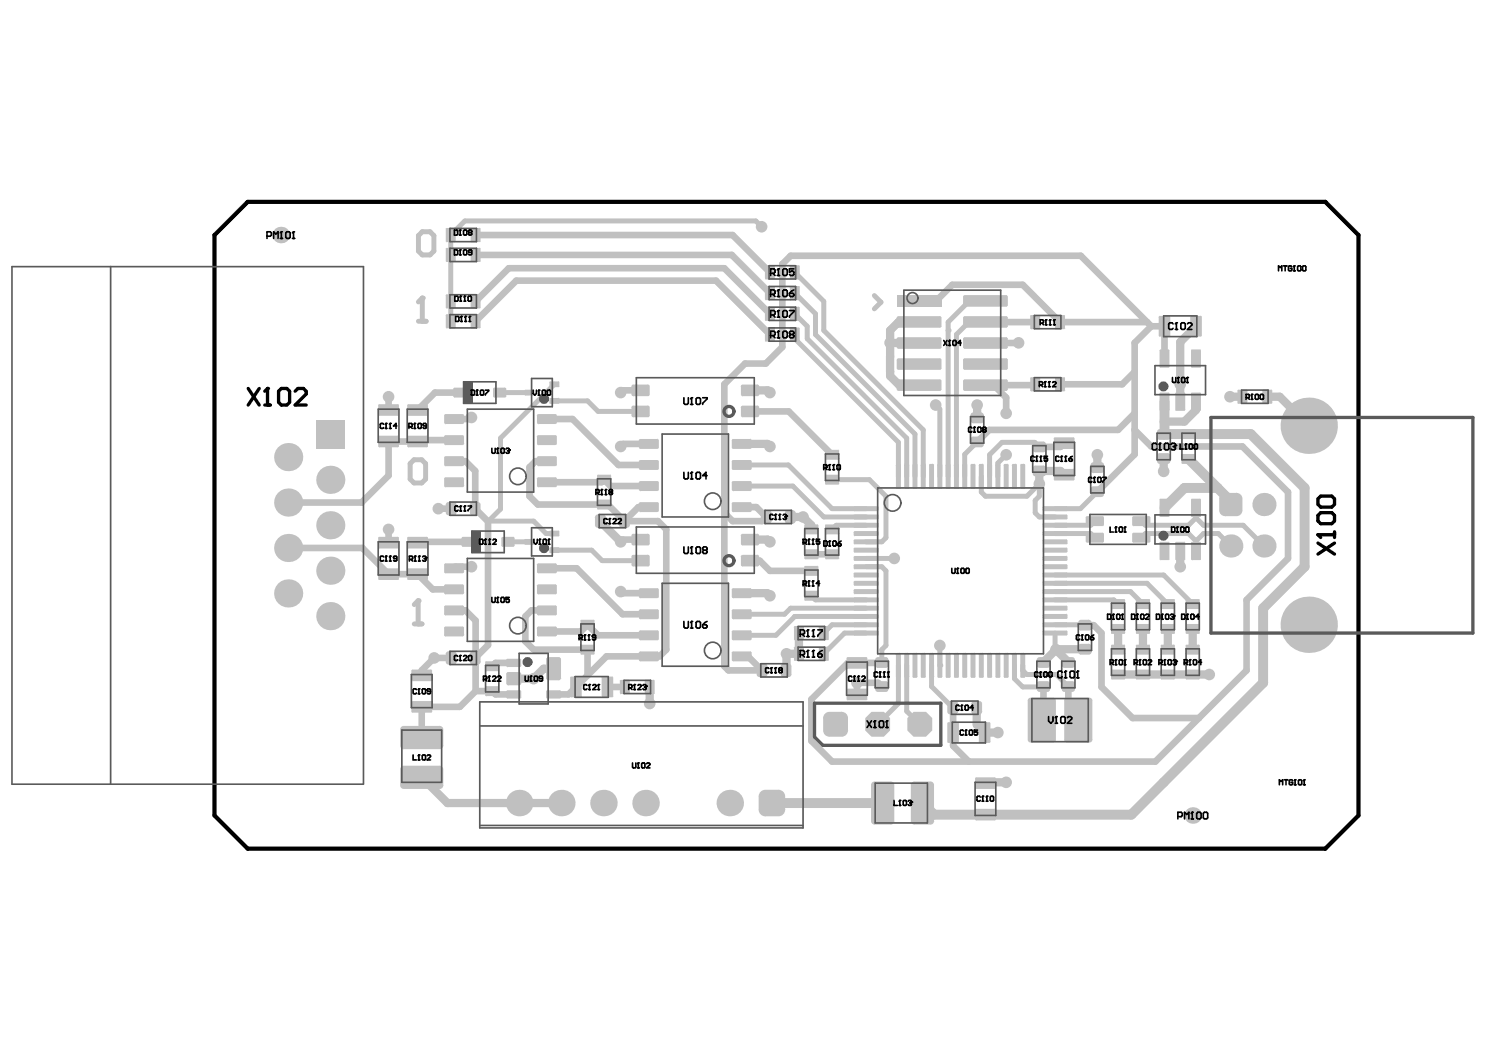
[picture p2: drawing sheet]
<svg xmlns="http://www.w3.org/2000/svg" width="420mm" height="297mm" viewBox="0 0 420 297" stroke-linecap="round" stroke-linejoin="round" font-family="sans-serif">
<path d="M69.9 56.9h304l9.4 9.4v163.7l-9.4 9.4h-304l-9.4-9.4v-163.7z" fill="none" stroke="#000" stroke-width="1.2"/>
<path d="M234.8 135.3h10.5l4.7 4.7v11.7l-1.2 1.1h-4.5M244.3 159.9h4.5l1.2 1.1v21.1l-1.2 1.2v3.6" fill="none" stroke="#c0c0c0" stroke-width="1.4"/>
<path d="M351.7 169.2v19.9l-25.7 25.7h-52.7M122.5 185.6l-3.5 3.5v1.4M129.7 199.4h-10.7v8.7M248.8 193.7l-1.1-1.1h-5.9v3.3M248.8 186.9l-9.6 .1M319.5 202.6h18.7" fill="none" stroke="#c0c0c0" stroke-width="1.9"/>
<path d="M356.4 171.6v21l-37.2 37.2h-55.7l-3.3-3.3" fill="none" stroke="#c0c0c0" stroke-width="2.8"/>
<path d="M183.3 193.8v4.7M119 219.3l7.2 7.2" fill="none" stroke="#c0c0c0" stroke-width="2.3"/>
<circle cx="217.8" cy="226.5" r="1.4" fill="#c0c0c0"/>
<path d="M217.8 226.5h31.2" fill="none" stroke="#c0c0c0" stroke-width="2.8"/>
<path d="M169.4 147l5.7 5.8M156.2 188.6h-2.8l-2.8 2.8h-5.7M126.2 226.5h32.2" fill="none" stroke="#c0c0c0" stroke-width="2.3"/>
<g fill="none" stroke="#c0c0c0" stroke-width="1.9">
<path d="M134.2 71.9h72.3l10.7 10.8M134.2 66.3h72.5l10.5 10.5M134.2 90.6l11.4-11.4h56.4l15.2 15.2M134.2 85l9.3-9.3h60.8l12.9 12.8M109.6 111.9v3.8M129.7 110.7h-7l-4.9 5M133 117.8l-.4 .4h-4.5M154.3 118.2h7.2l13 13h8.6M180.7 110.1h-5l-.6 .6M128.1 130.1h3.2l2.8 2.7v10.7l3.6 3.6v34.9l-3.5 3.5M128.1 124.1h-9.9l-.4 .4h-8.2v9.6l-7.6 7.7h-20.7M154.3 136h15.4l.7-.7 1.8 1.8h10.9"/>
<path d="M154.3 130.1h-3.2l-1.7 1.7v8.2l2.3 2.3h19.8l4.7 4.7M183.1 125.2h-7.3l-.7 .7M81.3 154.6h20.9l7.4 7.4h8.2l4.3 4.3h6M109.6 149.3v3.8M123.7 143.5h3.6M132.1 152.8h-14.1l-.2 .3M133 159.9h-4.5l-.4 .4M176.2 147h9.4l2.4 2.3v34l-1.9 1.9h-15l-10.7 10.7h-4.2M180.7 152.2h-5l-.6 .6M183.1 143h-3l-3.9 4M128.1 172.2h3.2l2.9 2.9v10.4M154.3 172.2h-4.4l-1.7 1.7v7l2.4 2.4h15.2v7.2"/>
<path d="M154.3 178.1h9.6l1.9-1.9 2.9 3h14.4M154.3 160.3h8.4l13 13h7.4M175.1 166.9l.5 .4h7.5M122.5 185.6h4.8M134.2 195h4.7l.9 .9h5.1M134.2 185.5v9.5M134.2 195l-4.5 4.4M144.9 187h-5.1l-.9 .9M171.4 193.8h4.9"/>
</g>
<path d="M214.9 64l-1.7-1.7h-82.1l-3.9 4v24.3M141 110.7h8.4M156.4 108.4l-15.2 15.2v20l-3.5 3.5M156.4 113.1h9.4l2.9 3h12M137.8 147h12.8l3.5 3.5h2.3M143.3 152.8h6.1M156.4 155.2h10.5l3 3h10.8M228.9 168.1l1.2 1.1h14.2" fill="none" stroke="#c0c0c0" stroke-width="1.4"/>
<circle cx="228.9" cy="161" r=".94" fill="#c0c0c0"/>
<path d="M223.1 72.1l-2.4 2.4v23.4l-4.7 4.7M211.6 158.2h2.7l2.9 2.8h11.7M268.8 199.6l.1 10.8 4.4 4.4h-38.5" fill="none" stroke="#c0c0c0" stroke-width="1.9"/>
<path d="M224.2 76.8l8.2 8.2v8.2l28.1 28.1v13.1M224.2 94.4v1.1l29.3 29.3v9.6M224.2 88.5l3.5 3.5v3.5l28.1 28.1v10.8M224.2 82.7l5.9 5.8v5.9l28 28v12M253.5 187.7v10.8l-5.9 5.8M255.8 187.7v12.9l3.7 3.7" fill="none" stroke="#c0c0c0" stroke-width="1.4"/>
<path d="M251.1 96.7l8.2 .1M259.3 90.8h-5.8l-2.4 2.4v12.9l2.6 2.5h5.6M251.1 104.8h.1M251.1 100.6h.1M275.6 199.6v4.8l2.2 2.2h3.7M283.9 220.7h-5.6l-.3 .2" fill="none" stroke="#c0c0c0" stroke-width="2.3"/>
<circle cx="252.3" cy="157.5" r=".7" fill="#c0c0c0"/>
<path d="M244.3 157.5h8M265.2 182.1v5.6" fill="none" stroke="#c0c0c0" stroke-width="1.4"/>
<circle cx="265.2" cy="187.7" r=".7" fill="#c0c0c0"/>
<path d="M209.3 137.1h14.4l8.7 8.7h11.9M209.3 131.2h13.1l12.4 12.3h9.5M244.3 148.2h-8.4l-1.1 1.1M262.8 187.7v6l6 5.9" fill="none" stroke="#c0c0c0" stroke-width="1.4"/>
<path d="M204.3 108.4v79.5M211.6 116.1h10.9l12.3 12.2M209.3 143h4.1l2.8 2.8M228.9 156.4h5.9M209.3 185.2h1.7l4 3.9M239.2 187l-10.3 10.3v11.7l5.9 5.8" fill="none" stroke="#c0c0c0" stroke-width="1.9"/>
<path d="M211.6 110.1h5l.6 .6M209.3 125.2h7.2l.7 .7M211.6 152.2h5l.6 .6M222.9 145.8h3.7l2.3 2.4v1.1M209.3 167.3h7.2l.7 .8" fill="none" stroke="#c0c0c0" stroke-width="2.3"/>
<circle cx="204.3" cy="144.7" r=".94" fill="#c0c0c0"/>
<path d="M223.1 72.1h81.8l18.7 18.8M216 102.6h-5.8l-5.9 5.8M204.3 144.7l2.4 2.3h8.3l1.2-1.2M204.3 187.9l1.2 1.2h9.5" fill="none" stroke="#c0c0c0" stroke-width="1.9"/>
<path d="M225.4 178.6v5.8h-3.5l-.1 4.7" fill="none" stroke="#c0c0c0" stroke-width="2.3"/>
<path d="M244.3 178.6h-6l-5.9 5.8M244.3 176.2h-9.5l-2.4 2.4" fill="none" stroke="#c0c0c0" stroke-width="1.4"/>
<circle cx="224.2" cy="173.9" r=".7" fill="#c0c0c0"/>
<path d="M278 90.8h-4.6l-3.6 3.6v2.3M278 84.9h-4.5l-6 6v2.3M244.3 173.9h-20.1l-5.3 5.3h-9.6M244.3 171.6h-21.2l-1.7 1.7h-12.1M297.7 178.6v4.4l.2 .3M286.2 187.7v3.7l2.3 2.4 5.9-.1M288.5 187.7v1.4l1.2 1.2h8.3l3.4 3.4" fill="none" stroke="#c0c0c0" stroke-width="1.4"/>
<path d="M297.9 183.3l3.5 3.6M306.1 183.1h-8.1l-3.6 3.8" fill="none" stroke="#c0c0c0" stroke-width="2.3"/>
<path d="M278 90.8l.1 .1M278.1 90.9h14M287.4 96.7l-9.4 .1M294.4 193.7v9l-.5 .4M301.4 193.7v6.6l2.8 2.8" fill="none" stroke="#c0c0c0" stroke-width="1.9"/>
<g fill="#c0c0c0">
<circle cx="269.8" cy="96.7" r=".7"/>
<circle cx="267.5" cy="93.2" r=".7"/>
</g>
<g fill="none" stroke="#c0c0c0" stroke-width="1.4">
<path d="M267.5 93.2v41.2M269.8 96.7v37.7M264 114.3l1.2 1.1v19M275.7 124.7l-3.5 3.5v6.2M276.9 134.4v4.4l1.1 1.2h11.7l3.5-3.5v3.5l-1.1 1.2v3.5l1.1 1.1h4.5M283.9 128.3l-2.4 2.3v3.8M293.2 126.1l-1.3-1.3h-9.2l-3.5 3.5v6.1M309.6 138.7l-4.8 4.8h-7.1M297.7 150.5h10l1.2 1.2M308.9 147l-1.2 1.2h-10M322 147l1.2 1.2h12.1l2.1-2.1 2.1 2.1h11.3l5.8 5.8M322 151.7l1.2-1.2h12.1l2.1 2.1 2.1-2.1h4.2l3.5 3.5"/>
<path d="M116.9 176h2.2M118 169.5v6.5M297.7 162.2h30.6l8.2 8.2M297.7 164.5h25.9l5.9 5.9M297.7 166.9h21.2l3.6 3.5M297.7 169.2h16.6l1.1 1.2M297.7 176.2l8.4 .2"/>
</g>
<path d="M261.6 84.9h2.5l4.6-4.6h19.8l10.6 10.6h24.5l1.2 1.1M292 90.8l.1 .1M324.8 92l-4.7 4.7v31.5l-10.5 10.5M324.8 92h3.7v9.2M292.1 108.4l-.3 .2h-11.4l3.5 3.5v4.5M320.1 104.9l-3.5 3.5h-17.5M320.1 116.6l-4.7 4.7h-36.3l-3.4 3.4M300.2 125l-1 1.1h-6M320.1 121.3l4.7 4.6h25.7l12.9 12.9v18.7l-11.7 11.7M306.1 176.4h2.4l2.3 2.2v15.2l8.7 8.8" fill="none" stroke="#c0c0c0" stroke-width="1.9"/>
<g fill="none" stroke="#c0c0c0" stroke-width="2.3">
<path d="M337.4 92l-4.4 4.5v16.8M275.7 114.3v3.6M337.4 113.3v2.4l-3.2 3.2h-5.7M347 111.9h3.5M357.5 111.9h3.5l8.2 8.2M300.2 133.9l-1-1.1h-6v3.7M309.6 128.3v3.6M328.3 129.3v3.7M333 155.4v4.5M315.4 177.4v5.9M322.5 177.4v5.9M329.5 177.4v5.9"/>
<path d="M336.5 177.4v5.9M315.4 190.3h25.8"/>
</g>
<path d="M328.5 113.3v9l-.2 .3M328.4 122.4h24.5l15.2 15.2v22.3l-11.7 11.7M335.3 129.5l11.9 11.9v.9M343.5 137.6h-9.3l-5.7 5.7" fill="none" stroke="#c0c0c0" stroke-width="2.8"/>
<circle cx="118" cy="169.5" r=".7" fill="#c0c0c0"/>
<path d="M119.1 65.4h2.2l1.1 1.1v4.3l-1.1 1.1h-2.2l-1.1-1.1v-4.3zM118 90.6h2.2M119.1 84.1v6.5M246.7 83.4l1.9 1.8-1.9 1.9M116.8 129.7h2.2l1.1 1.1v4.3l-1.1 1.1h-2.2l-1.1-1.1v-4.3zM118 169.5l-1.1 1" fill="none" stroke="#c0c0c0" stroke-width="1.4"/>
<circle cx="119.1" cy="84.1" r=".7" fill="#c0c0c0"/>
<path d="M119.1 84.1l-1.1 1.1" fill="none" stroke="#c0c0c0" stroke-width="1.4"/>
<g fill="#c0c0c0">
<path d="M219.6 222.8v1.9zM219.6 222.8a1.87 1.87 0 0 1 1.9 1.9h-1.9z"/>
<path d="M214 224.7h1.9zM214.6 223.3l1.3-.5v1.9h-1.9z"/>
<path d="M215.9 228.4v1.9zM214 228.4h1.9v1.9a1.87 1.87 0 0 1-1.9-1.9z"/>
<path d="M219.6 228.4h1.9zM219.6 228.4h1.9a1.87 1.87 0 0 1-1.9 1.9z"/>
<path d="M237.5 200.8v1.8zM237.5 200.8a1.75 1.75 0 0 1 1.7 1.8h-1.7z"/>
<path d="M232.2 202.6h1.8zM232.7 201.3l1.3-.5v1.8h-1.8z"/>
<path d="M234 206.1v1.7zM232.2 206.1h1.8v1.7a1.75 1.75 0 0 1-1.8-1.7z"/>
<path d="M237.5 206.1h1.7zM237.5 206.1h1.7a1.75 1.75 0 0 1-1.7 1.7z"/>
<path d="M344 140.7h1.6zM344.5 139.5l1.1-.5v1.7h-1.6z"/>
<path d="M345.6 144v1.6zM344 144h1.6v1.6a1.64 1.64 0 0 1-1.6-1.6z"/>
<path d="M348.9 144h1.6zM348.9 144h1.6a1.64 1.64 0 0 1-1.6 1.6z"/>
<path d="M348.9 139v1.7zM348.9 139a1.64 1.64 0 0 1 1.6 1.7h-1.6z"/>
<path d="M233 157.5v.3zM232.8 157.5h.2v.3z"/>
<path d="M236.5 157.5h.2zM236.5 157.5h.2l-.1 .2-.1 .1z"/>
<path d="M236.5 155v.2zM236.5 155l.2 .2h-.2z"/>
<path d="M232.8 155.2h.2zM232.9 155h.1v.2h-.2z"/>
<path d="M233 150.5v.2zM232.8 150.5h.2v.2z"/>
<path d="M236.5 150.5h.2zM236.5 150.5h.2l-.1 .2h-.1z"/>
<path d="M236.5 147.9v.3zM236.5 147.9l.2 .3h-.2z"/>
<path d="M232.8 148.2h.2zM232.9 148l.1-.1v.3h-.2z"/>
<path d="M306.7 152.7v.4zM306.3 152.7h.4v.4z"/>
<path d="M311 152.7h.5zM311 152.7h.5l-.2 .3-.3 .1z"/>
<path d="M311 150.3v.4zM311 150.3l.5 .4h-.5z"/>
<path d="M306.3 150.7h.4zM306.5 150.3h.2v.4h-.4z"/>
<path d="M319.8 152.7v.4zM319.4 152.7h.4v.4z"/>
<path d="M324.1 152.7h.5zM324.1 152.7h.5l-.2 .3-.3 .1z"/>
<path d="M324.1 150.3v.4zM324.1 150.3l.5 .4h-.5z"/>
<path d="M319.4 150.7h.4zM319.6 150.3h.2v.4h-.4z"/>
<path d="M319.8 148v.4zM319.4 148h.4v.4z"/>
<path d="M324.1 148h.5zM324.1 148h.5l-.2 .3-.3 .1z"/>
<path d="M324.1 145.6v.4zM324.1 145.6l.5 .4h-.5z"/>
<path d="M319.4 146h.4zM319.6 145.7l.2-.1v.4h-.4z"/>
<path d="M306.7 148v.4zM306.3 148h.4v.4z"/>
<path d="M311 148h.5zM311 148h.5l-.2 .3-.3 .1z"/>
<path d="M311 145.6v.4zM311 145.6l.5 .4h-.5z"/>
<path d="M306.3 146h.4zM306.5 145.7l.2-.1v.4h-.4z"/>
<path d="M167.9 145.9h.7zM168.1 145.4l.5-.3v.8h-.7z"/>
<path d="M168.6 148.1v.8zM167.9 148.1h.7v.8a.76 .76 0 0 1-.7-.8z"/>
<path d="M170.1 148.1h.8zM170.1 148.1h.8a.76 .76 0 0 1-.8 .8z"/>
<path d="M170.1 145.1v.8zM170.1 145.1a.76 .76 0 0 1 .8 .8h-.8z"/>
<path d="M174.6 145.9h.8zM174.9 145.4l.5-.3v.8h-.8z"/>
<path d="M175.4 148.1v.8zM174.6 148.1h.8v.8a.76 .76 0 0 1-.8-.8z"/>
<path d="M176.9 148.1h.8zM176.9 148.1h.8a.76 .76 0 0 1-.8 .8z"/>
<path d="M176.9 145.1v.8zM176.9 145.1a.76 .76 0 0 1 .8 .8h-.8z"/>
<path d="M297.1 208.7h.8zM297.1 208.7h.8a.79 .79 0 0 1-.8 .8z"/>
<path d="M297.1 196.8v.8zM297.1 196.8a.79 .79 0 0 1 .8 .8h-.8z"/>
<path d="M289.9 197.6h.8zM290.2 197.1l.5-.3v.8h-.8z"/>
<path d="M290.7 208.7v.8zM289.9 208.7h.8v.8a.79 .79 0 0 1-.8-.8z"/>
<path d="M307.4 208.7h.8zM307.4 208.7h.8a.79 .79 0 0 1-.8 .8z"/>
<path d="M307.4 196.8v.8zM307.4 196.8a.79 .79 0 0 1 .8 .8h-.8z"/>
<path d="M300.2 197.6h.8zM300.5 197.1l.5-.3v.8h-.8z"/>
<path d="M301 208.7v.8zM300.2 208.7h.8v.8a.79 .79 0 0 1-.8-.8z"/>
<path d="M293.3 187.6v.8zM292.5 187.6h.8v.8a.76 .76 0 0 1-.8-.8z"/>
<path d="M295.5 187.6h.8zM295.5 187.6h.8a.76 .76 0 0 1-.8 .8z"/>
<path d="M295.5 185.4v.7zM295.5 185.4a.76 .76 0 0 1 .8 .7h-.8z"/>
<path d="M292.5 186.1h.8zM292.7 185.6l.6-.2v.7h-.8z"/>
<path d="M211.6 138.1h.5zM211.6 138.1h.5l-.2 .4h-.3z"/>
<path d="M211.6 135.7v.4zM211.6 135.7l.5 .4h-.5z"/>
<path d="M206.5 136.1h.4zM206.7 135.8l.2-.1v.4h-.4z"/>
<path d="M206.9 138.1v.4zM206.5 138.1h.4v.4z"/>
<path d="M240.8 145.5h.4zM241 145.2l.2-.1v.4h-.4z"/>
<path d="M241.2 146.2v.3zM240.8 146.2h.4v.3z"/>
<path d="M247.5 146.2h.4zM247.5 146.2h.3l-.1 .3h-.2z"/>
<path d="M247.5 145.1v.4zM247.5 145.1l.3 .4h-.3z"/>
<path d="M211.6 132.1h.5zM211.6 132.1h.5l-.2 .4-.3 .1z"/>
<path d="M211.6 129.8v.4zM211.6 129.8l.5 .4h-.5z"/>
<path d="M206.5 130.2h.4zM206.7 129.8h.2v.4h-.4z"/>
<path d="M206.9 132.1v.5zM206.5 132.1h.4v.5z"/>
<path d="M240.8 143.1h.4zM241 142.8h.2v.3h-.4z"/>
<path d="M241.2 143.8v.4zM240.8 143.8h.4v.4z"/>
<path d="M247.5 143.8h.4zM247.5 143.8h.3l-.1 .3-.2 .1z"/>
<path d="M247.5 142.8v.3zM247.5 142.8l.3 .3h-.3z"/>
<path d="M211.6 144h.5zM211.6 144h.5l-.2 .4-.3 .1z"/>
<path d="M211.6 141.6v.5zM211.6 141.6l.5 .5h-.5z"/>
<path d="M206.5 142.1h.4zM206.7 141.7l.2-.1v.5h-.4z"/>
<path d="M206.9 144v.5zM206.5 144h.4v.5z"/>
<path d="M211.6 126.2h.5zM211.6 126.2h.5l-.2 .4h-.3z"/>
<path d="M211.6 123.8v.4zM211.6 123.8l.5 .4h-.5z"/>
<path d="M206.5 124.2h.4zM206.7 123.9l.2-.1v.4h-.4z"/>
<path d="M206.9 126.2v.4zM206.5 126.2h.4v.4z"/>
<path d="M185.5 126.2h.4zM185.5 126.2h.4l-.2 .4h-.2z"/>
<path d="M185.5 123.8v.4zM185.5 123.8l.4 .4h-.4z"/>
<path d="M180.3 124.2h.4zM180.5 123.9l.2-.1v.4h-.4z"/>
<path d="M180.7 126.2v.4zM180.3 126.2h.4v.4z"/>
<path d="M185.5 144h.4zM185.5 144h.4l-.2 .4-.2 .1z"/>
<path d="M185.5 141.6v.5zM185.5 141.6l.4 .5h-.4z"/>
<path d="M180.3 142.1h.4zM180.5 141.7l.2-.1v.5h-.4z"/>
<path d="M180.7 144v.5zM180.3 144h.4v.5z"/>
<path d="M240.8 152.5h.4zM241 152.2l.2-.1v.4h-.4z"/>
<path d="M241.2 153.2v.4zM240.8 153.2h.4v.4z"/>
<path d="M247.5 153.2h.4zM247.5 153.2h.3l-.1 .3-.2 .1z"/>
<path d="M247.5 152.1v.4zM247.5 152.1l.3 .4h-.3z"/>
<path d="M233 136.4v.3zM232.8 136.4h.2v.3z"/>
<path d="M236.5 136.4h.2zM236.5 136.4h.2l-.1 .3h-.1z"/>
<path d="M236.5 133.9v.3zM236.5 133.9l.2 .3h-.2z"/>
<path d="M232.8 134.2h.2zM232.9 133.9h.1v.3h-.2z"/>
<path d="M240.8 168.9h.4zM241 168.6l.2-.1v.4h-.4z"/>
<path d="M241.2 169.6v.3zM240.8 169.6h.4v.3z"/>
<path d="M247.5 169.6h.4zM247.5 169.6h.3l-.1 .3h-.2z"/>
<path d="M247.5 168.5v.4zM247.5 168.5l.3 .4h-.3z"/>
<path d="M227.2 169.2v.3zM226.9 169.2h.3v.3z"/>
<path d="M230.6 169.2h.3zM230.6 169.2h.3l-.1 .2-.2 .1z"/>
<path d="M230.6 166.6v.3zM230.6 166.6l.3 .3h-.3z"/>
<path d="M226.9 166.9h.3zM227.1 166.7l.1-.1v.3h-.3z"/>
<path d="M240.8 173.5h.4zM241 173.2h.2v.3h-.4z"/>
<path d="M241.2 174.3v.3zM240.8 174.3h.4v.3z"/>
<path d="M247.5 174.3h.4zM247.5 174.3h.3l-.1 .3h-.2z"/>
<path d="M247.5 173.2v.3zM247.5 173.2l.3 .3h-.3z"/>
<path d="M211.6 180.2h.5zM211.6 180.2h.5l-.2 .4h-.3z"/>
<path d="M211.6 177.8v.4zM211.6 177.8l.5 .4h-.5z"/>
<path d="M206.5 178.2h.4zM206.7 177.9l.2-.1v.4h-.4z"/>
<path d="M206.9 180.2v.4zM206.5 180.2h.4v.4z"/>
<path d="M240.8 171.2h.4zM241 170.9h.2v.3h-.4z"/>
<path d="M241.2 171.9v.4zM240.8 171.9h.4v.4z"/>
<path d="M247.5 171.9h.4zM247.5 171.9h.3l-.1 .3-.2 .1z"/>
<path d="M247.5 170.9v.3zM247.5 170.9l.3 .3h-.3z"/>
<path d="M211.6 174.3h.5zM211.6 174.3h.5l-.2 .3-.3 .1z"/>
<path d="M211.6 171.9v.4zM211.6 171.9l.5 .4h-.5z"/>
<path d="M206.5 172.3h.4zM206.7 171.9h.2v.4h-.4z"/>
<path d="M206.9 174.3v.4zM206.5 174.3h.4v.4z"/>
<path d="M115.2 125.9v.3zM114.9 125.9h.3v.3z"/>
<path d="M120.4 125.9h.3zM120.4 125.9h.3l-.1 .2-.2 .1z"/>
<path d="M120.4 122.9v.3zM120.4 122.9l.3 .3h-.3z"/>
<path d="M114.9 123.2h.3zM115.1 123l.1-.1v.3h-.3z"/>
<path d="M112.2 122.9v.3zM112.2 122.9l.4 .3h-.4z"/>
<path d="M106.7 123.2h.3zM106.9 123l.1-.1v.3h-.3z"/>
<path d="M107 125.9v.3zM106.7 125.9h.3v.3z"/>
<path d="M112.2 125.9h.4zM112.2 125.9h.4l-.2 .2-.2 .1z"/>
<path d="M130.5 125.1h.4zM130.5 125.1h.4l-.2 .4-.2 .1z"/>
<path d="M130.5 122.7v.5zM130.5 122.7l.4 .5h-.4z"/>
<path d="M125.3 123.2h.4zM125.5 122.8l.2-.1v.5h-.4z"/>
<path d="M125.7 125.1v.5zM125.3 125.1h.4v.5z"/>
<path d="M115.2 163.3v.3zM114.9 163.3h.3v.3z"/>
<path d="M120.4 163.3h.3zM120.4 163.3h.3l-.1 .3h-.2z"/>
<path d="M120.4 160.3v.4zM120.4 160.3l.3 .4h-.3z"/>
<path d="M114.9 160.7h.3zM115.1 160.4l.1-.1v.4h-.3z"/>
<path d="M112.2 160.3v.4zM112.2 160.3l.4 .4h-.4z"/>
<path d="M106.7 160.7h.3zM106.9 160.4l.1-.1v.4h-.3z"/>
<path d="M107 163.3v.3zM106.7 163.3h.3v.3z"/>
<path d="M112.2 163.3h.4zM112.2 163.3h.4l-.2 .3h-.2z"/>
<path d="M130.5 167.2h.4zM130.5 167.2h.4l-.2 .4-.2 .1z"/>
<path d="M130.5 164.8v.5zM130.5 164.8l.4 .5h-.4z"/>
<path d="M125.3 165.3h.4zM125.5 164.9l.2-.1v.5h-.4z"/>
<path d="M125.7 167.2v.5zM125.3 167.2h.4v.5z"/>
<path d="M302.5 192.1v.8zM302.5 192.1a.76 .76 0 0 1 .8 .8h-.8z"/>
<path d="M299.5 192.9h.8zM299.8 192.4l.5-.3v.8h-.8z"/>
<path d="M300.3 194.4v.8zM299.5 194.4h.8v.8a.76 .76 0 0 1-.8-.8z"/>
<path d="M302.5 194.4h.8zM302.5 194.4h.8a.76 .76 0 0 1-.8 .8z"/>
<path d="M288.9 184.2v.3zM288.9 184.2l.3 .3h-.3z"/>
<path d="M287.8 184.5h.4zM288 184.2h.2v.3h-.4z"/>
<path d="M288.2 190.9v.3zM287.8 190.9h.4v.3z"/>
<path d="M288.9 190.9h.3zM288.9 190.9h.3l-.1 .3h-.2z"/>
<path d="M185.5 138.1h.4zM185.5 138.1h.4l-.2 .4h-.2z"/>
<path d="M185.5 135.7v.4zM185.5 135.7l.4 .4h-.4z"/>
<path d="M180.3 136.1h.4zM180.5 135.8l.2-.1v.4h-.4z"/>
<path d="M180.7 138.1v.4zM180.3 138.1h.4v.4z"/>
<path d="M265.5 130.9v.3zM265.5 130.9l.4 .3h-.4z"/>
<path d="M264.5 131.2h.3zM264.6 130.9h.2v.3h-.3z"/>
<path d="M264.8 137.5v.4zM264.5 137.5h.3v.4z"/>
<path d="M265.5 137.5h.4zM265.5 137.5h.4l-.2 .3-.2 .1z"/>
<path d="M283.8 97.9h.5zM283.8 97.9h.5l-.2 .4-.3 .1z"/>
<path d="M283.8 95.1v.5zM283.8 95.1l.5 .5h-.5z"/>
<path d="M271.7 95.6h.5zM271.9 95.2l.3-.1v.5h-.5z"/>
<path d="M272.2 97.9v.5zM271.7 97.9h.5v.5z"/>
<path d="M185.5 132.1h.4zM185.5 132.1h.4l-.2 .4-.2 .1z"/>
<path d="M185.5 129.8v.4zM185.5 129.8l.4 .4h-.4z"/>
<path d="M180.3 130.2h.4zM180.5 129.8h.2v.4h-.4z"/>
<path d="M180.7 132.1v.5zM180.3 132.1h.4v.5z"/>
<path d="M141.4 151.9h.5zM141.6 151.5l.3-.1v.5h-.5z"/>
<path d="M141.9 153.8v.5zM141.4 153.8h.5v.5z"/>
<path d="M144.8 153.8h.4zM144.8 153.8h.4l-.2 .4-.2 .1z"/>
<path d="M144.8 151.4v.5zM144.8 151.4l.4 .5h-.4z"/>
<path d="M130.2 151.9h.4zM130.4 151.5l.2-.1v.5h-.4z"/>
<path d="M130.6 153.8v.5zM130.2 153.8h.4v.5z"/>
<path d="M133.5 153.8h.5zM133.5 153.8h.5l-.3 .4-.2 .1z"/>
<path d="M133.5 151.4v.5zM133.5 151.4l.5 .5h-.5z"/>
<path d="M139.1 109.8h.4zM139.3 109.4l.2-.1v.5h-.4z"/>
<path d="M139.5 111.7v.4zM139.1 111.7h.4v.4z"/>
<path d="M142.4 111.7h.4zM142.4 111.7h.4l-.2 .4h-.2z"/>
<path d="M142.4 109.3v.5zM142.4 109.3l.4 .5h-.4z"/>
<path d="M127.9 109.8h.4zM128.1 109.4l.2-.1v.5h-.4z"/>
<path d="M128.3 111.7v.4zM127.9 111.7h.4v.4z"/>
<path d="M131.2 111.7h.4zM131.2 111.7h.4l-.2 .4h-.2z"/>
<path d="M131.2 109.3v.5zM131.2 109.3l.4 .5h-.4z"/>
<path d="M349.1 110.2h.3zM349.3 110l.1-.1v.3h-.3z"/>
<path d="M349.4 113.6v.3zM349.1 113.6h.3v.3z"/>
<path d="M351.6 113.6h.3zM351.6 113.6h.3l-.1 .3h-.2z"/>
<path d="M351.6 109.9v.3zM351.6 109.9l.3 .3h-.3z"/>
<path d="M356.1 110.2h.3zM356.3 110l.1-.1v.3h-.3z"/>
<path d="M356.4 113.6v.3zM356.1 113.6h.3v.3z"/>
<path d="M358.7 113.6h.2zM358.7 113.6h.2l-.1 .3h-.1z"/>
<path d="M358.7 109.9v.3zM358.7 109.9l.2 .3h-.2z"/>
<path d="M300.2 110.1h.3zM300.2 110.1h.3l-.2 .3h-.1z"/>
<path d="M300.2 106.4v.3zM300.2 106.4l.3 .3h-.3z"/>
<path d="M297.7 106.7h.2zM297.8 106.5l.1-.1v.3h-.2z"/>
<path d="M297.9 110.1v.3zM297.7 110.1h.2v.3z"/>
<path d="M293.2 110.1h.3zM293.2 110.1h.3l-.2 .3h-.1z"/>
<path d="M293.2 106.4v.3zM293.2 106.4l.3 .3h-.3z"/>
<path d="M290.6 106.7h.3zM290.8 106.5l.1-.1v.3h-.2z"/>
<path d="M290.9 110.1v.3zM290.7 110.1h.2v.3z"/>
<path d="M300.2 92.6h.3zM300.2 92.6h.3l-.2 .2-.1 .1z"/>
<path d="M300.2 88.9v.3zM300.2 88.9l.3 .3h-.3z"/>
<path d="M297.7 89.2h.2zM297.8 88.9h.1v.3h-.2z"/>
<path d="M297.9 92.6v.3zM297.7 92.6h.2v.3z"/>
<path d="M293.2 92.6h.3zM293.2 92.6h.3l-.2 .2-.1 .1z"/>
<path d="M293.2 88.9v.3zM293.2 88.9l.3 .3h-.3z"/>
<path d="M290.6 89.2h.3zM290.8 88.9h.1v.3h-.2z"/>
<path d="M290.9 92.6v.3zM290.7 92.6h.2v.3z"/>
<path d="M182.8 111.3h.5zM182.8 111.3h.5l-.2 .4-.3 .1z"/>
<path d="M182.8 108.5v.5zM182.8 108.5l.5 .5h-.5z"/>
<path d="M178.2 109h.4zM178.4 108.5h.2v.5h-.4z"/>
<path d="M178.6 111.3v.5zM178.2 111.3h.4v.5z"/>
<path d="M182.8 117.2h.5zM182.8 117.2h.5l-.2 .4-.3 .1z"/>
<path d="M182.8 114.4v.5zM182.8 114.4l.5 .5h-.5z"/>
<path d="M178.2 114.9h.4zM178.4 114.5l.2-.1v.5h-.4z"/>
<path d="M178.6 117.2v.5zM178.2 117.2h.4v.5z"/>
<path d="M213.7 111.3h.5zM213.7 111.3h.5l-.3 .4-.2 .1z"/>
<path d="M213.7 108.5v.5zM213.7 108.5l.5 .5h-.5z"/>
<path d="M209 109h.5zM209.3 108.5h.2v.5h-.5z"/>
<path d="M209.5 111.3v.5zM209 111.3h.5v.5z"/>
<path d="M213.7 117.2h.5zM213.7 117.2h.5l-.3 .4-.2 .1z"/>
<path d="M213.7 114.4v.5zM213.7 114.4l.5 .5h-.5z"/>
<path d="M209 114.9h.5zM209.3 114.5l.2-.1v.5h-.5z"/>
<path d="M209.5 117.2v.5zM209 117.2h.5v.5z"/>
<path d="M213.7 159.3h.5zM213.7 159.3h.5l-.3 .4-.2 .1z"/>
<path d="M213.7 156.5v.5zM213.7 156.5l.5 .5h-.5z"/>
<path d="M209 157h.5zM209.3 156.6l.2-.1v.5h-.5z"/>
<path d="M209.5 159.3v.5zM209 159.3h.5v.5z"/>
<path d="M213.7 153.4h.5zM213.7 153.4h.5l-.3 .4-.2 .1z"/>
<path d="M213.7 150.6v.5zM213.7 150.6l.5 .5h-.5z"/>
<path d="M209 151.1h.5zM209.3 150.6h.2v.5h-.5z"/>
<path d="M209.5 153.4v.5zM209 153.4h.5v.5z"/>
<path d="M182.8 159.3h.5zM182.8 159.3h.5l-.2 .4-.3 .1z"/>
<path d="M182.8 156.5v.5zM182.8 156.5l.5 .5h-.5z"/>
<path d="M178.2 157h.4zM178.4 156.6l.2-.1v.5h-.4z"/>
<path d="M178.6 159.3v.5zM178.2 159.3h.4v.5z"/>
<path d="M182.8 153.4h.5zM182.8 153.4h.5l-.2 .4-.3 .1z"/>
<path d="M182.8 150.6v.5zM182.8 150.6l.5 .5h-.5z"/>
<path d="M178.2 151.1h.4zM178.4 150.6h.2v.5h-.4z"/>
<path d="M178.6 153.4v.5zM178.2 153.4h.4v.5z"/>
<path d="M156.7 137h.4zM156.7 137h.4l-.2 .4h-.2z"/>
<path d="M156.7 134.6v.4zM156.7 134.6l.4 .4h-.4z"/>
<path d="M151.5 135h.4zM151.7 134.7l.2-.1v.4h-.4z"/>
<path d="M151.9 137v.4zM151.5 137h.4v.4z"/>
<path d="M156.7 131.1h.4zM156.7 131.1h.4l-.2 .3-.2 .1z"/>
<path d="M156.7 128.7v.4zM156.7 128.7l.4 .4h-.4z"/>
<path d="M151.5 129.1h.4zM151.7 128.7h.2v.4h-.4z"/>
<path d="M151.9 131.1v.4zM151.5 131.1h.4v.4z"/>
<path d="M156.7 125.1h.4zM156.7 125.1h.4l-.2 .4-.2 .1z"/>
<path d="M156.7 122.7v.5zM156.7 122.7l.4 .5h-.4z"/>
<path d="M151.5 123.2h.4zM151.7 122.8l.2-.1v.5h-.4z"/>
<path d="M151.9 125.1v.5zM151.5 125.1h.4v.5z"/>
<path d="M156.7 119.2h.4zM156.7 119.2h.4l-.2 .4h-.2z"/>
<path d="M156.7 116.8v.4zM156.7 116.8l.4 .4h-.4z"/>
<path d="M151.5 117.2h.4zM151.7 116.9l.2-.1v.4h-.4z"/>
<path d="M151.9 119.2v.4zM151.5 119.2h.4v.4z"/>
<path d="M130.5 137h.4zM130.5 137h.4l-.2 .4h-.2z"/>
<path d="M130.5 134.6v.4zM130.5 134.6l.4 .4h-.4z"/>
<path d="M125.3 135h.4zM125.5 134.7l.2-.1v.4h-.4z"/>
<path d="M125.7 137v.4zM125.3 137h.4v.4z"/>
<path d="M130.5 131.1h.4zM130.5 131.1h.4l-.2 .3-.2 .1z"/>
<path d="M130.5 128.7v.4zM130.5 128.7l.4 .4h-.4z"/>
<path d="M125.3 129.1h.4zM125.5 128.7h.2v.4h-.4z"/>
<path d="M125.7 131.1v.4zM125.3 131.1h.4v.4z"/>
<path d="M130.5 119.2h.4zM130.5 119.2h.4l-.2 .4h-.2z"/>
<path d="M130.5 116.8v.4zM130.5 116.8l.4 .4h-.4z"/>
<path d="M125.3 117.2h.4zM125.5 116.9l.2-.1v.4h-.4z"/>
<path d="M125.7 119.2v.4zM125.3 119.2h.4v.4z"/>
<path d="M130.5 161.3h.4zM130.5 161.3h.4l-.2 .4h-.2z"/>
<path d="M130.5 158.9v.4zM130.5 158.9l.4 .4h-.4z"/>
<path d="M125.3 159.3h.4zM125.5 159l.2-.1v.4h-.4z"/>
<path d="M125.7 161.3v.4zM125.3 161.3h.4v.4z"/>
<path d="M130.5 173.2h.4zM130.5 173.2h.4l-.2 .3-.2 .1z"/>
<path d="M130.5 170.8v.4zM130.5 170.8l.4 .4h-.4z"/>
<path d="M125.3 171.2h.4zM125.5 170.8h.2v.4h-.4z"/>
<path d="M125.7 173.2v.4zM125.3 173.2h.4v.4z"/>
<path d="M130.5 179.1h.4zM130.5 179.1h.4l-.2 .4h-.2z"/>
<path d="M130.5 176.7v.5zM130.5 176.7l.4 .5h-.4z"/>
<path d="M125.3 177.2h.4zM125.5 176.8l.2-.1v.5h-.4z"/>
<path d="M125.7 179.1v.4zM125.3 179.1h.4v.4z"/>
<path d="M156.7 161.3h.4zM156.7 161.3h.4l-.2 .4h-.2z"/>
<path d="M156.7 158.9v.4zM156.7 158.9l.4 .4h-.4z"/>
<path d="M151.5 159.3h.4zM151.7 159l.2-.1v.4h-.4z"/>
<path d="M151.9 161.3v.4zM151.5 161.3h.4v.4z"/>
<path d="M156.7 167.2h.4zM156.7 167.2h.4l-.2 .4-.2 .1z"/>
<path d="M156.7 164.8v.5zM156.7 164.8l.4 .5h-.4z"/>
<path d="M151.5 165.3h.4zM151.7 164.9l.2-.1v.5h-.4z"/>
<path d="M151.9 167.2v.5zM151.5 167.2h.4v.5z"/>
<path d="M156.7 173.2h.4zM156.7 173.2h.4l-.2 .3-.2 .1z"/>
<path d="M156.7 170.8v.4zM156.7 170.8l.4 .4h-.4z"/>
<path d="M151.5 171.2h.4zM151.7 170.8h.2v.4h-.4z"/>
<path d="M151.9 173.2v.4zM151.5 173.2h.4v.4z"/>
<path d="M156.7 179.1h.4zM156.7 179.1h.4l-.2 .4h-.2z"/>
<path d="M156.7 176.7v.5zM156.7 176.7l.4 .5h-.4z"/>
<path d="M151.5 177.2h.4zM151.7 176.8l.2-.1v.5h-.4z"/>
<path d="M151.9 179.1v.4zM151.5 179.1h.4v.4z"/>
<path d="M211.6 186.1h.5zM211.6 186.1h.5l-.2 .4-.3 .1z"/>
<path d="M211.6 183.7v.5zM211.6 183.7l.5 .5h-.5z"/>
<path d="M206.5 184.2h.4zM206.7 183.8l.2-.1v.5h-.4z"/>
<path d="M206.9 186.1v.5zM206.5 186.1h.4v.5z"/>
<path d="M211.6 168.3h.5zM211.6 168.3h.5l-.2 .4h-.3z"/>
<path d="M211.6 165.9v.4zM211.6 165.9l.5 .4h-.5z"/>
<path d="M206.5 166.3h.4zM206.7 166l.2-.1v.4h-.4z"/>
<path d="M206.9 168.3v.4zM206.5 168.3h.4v.4z"/>
<path d="M185.5 186.1h.4zM185.5 186.1h.4l-.2 .4-.2 .1z"/>
<path d="M185.5 183.7v.5zM185.5 183.7l.4 .5h-.4z"/>
<path d="M180.3 184.2h.4zM180.5 183.8l.2-.1v.5h-.4z"/>
<path d="M180.7 186.1v.5zM180.3 186.1h.4v.5z"/>
<path d="M185.5 180.2h.4zM185.5 180.2h.4l-.2 .4h-.2z"/>
<path d="M185.5 177.8v.4zM185.5 177.8l.4 .4h-.4z"/>
<path d="M180.3 178.2h.4zM180.5 177.9l.2-.1v.4h-.4z"/>
<path d="M180.7 180.2v.4zM180.3 180.2h.4v.4z"/>
<path d="M185.5 174.3h.4zM185.5 174.3h.4l-.2 .3-.2 .1z"/>
<path d="M185.5 171.9v.4zM185.5 171.9l.4 .4h-.4z"/>
<path d="M180.3 172.3h.4zM180.5 171.9h.2v.4h-.4z"/>
<path d="M180.7 174.3v.4zM180.3 174.3h.4v.4z"/>
<path d="M185.5 168.3h.4zM185.5 168.3h.4l-.2 .4h-.2z"/>
<path d="M185.5 165.9v.4zM185.5 165.9l.4 .4h-.4z"/>
<path d="M180.3 166.3h.4zM180.5 166l.2-.1v.4h-.4z"/>
<path d="M180.7 168.3v.4zM180.3 168.3h.4v.4z"/>
<path d="M154.1 186h.6zM154.3 185.5l.4-.1v.6h-.6z"/>
<path d="M154.7 191.3v.6zM154.1 191.3h.6v.6l-.4-.2z"/>
<path d="M157.6 191.3h.7zM157.6 191.3h.7l-.4 .6h-.3z"/>
<path d="M157.6 185.4v.6zM157.6 185.4l.5 .1 .2 .5h-.7z"/>
<path d="M154.1 195.1h.3zM154.2 194.8l.2-.1v.4h-.3z"/>
<path d="M154.4 196.7v.4zM154.1 196.7h.3v.4z"/>
<path d="M157.9 196.7h.4zM157.9 196.7h.4l-.2 .3-.2 .1z"/>
<path d="M157.9 194.7v.4zM157.9 194.7l.4 .4h-.4z"/>
<path d="M142.8 195.1h.4zM143 194.8l.2-.1v.4h-.4z"/>
<path d="M143.2 196.7v.4zM142.8 196.7h.4v.4z"/>
<path d="M146.7 196.7h.3zM146.7 196.7h.3l-.1 .3-.2 .1z"/>
<path d="M146.7 194.7v.4zM146.7 194.7l.3 .4h-.3z"/>
<path d="M142.8 190.1h.6zM143.1 189.7l.3-.1v.5h-.6z"/>
<path d="M143.4 192.8v.5zM142.8 192.8h.6v.5l-.3-.1z"/>
<path d="M146.5 192.8h.5zM146.5 192.8h.5l-.2 .4-.3 .1z"/>
<path d="M146.5 189.6v.5zM146.5 189.6l.3 .1 .2 .4h-.5z"/>
<path d="M142.8 186.2h.4zM143 185.9l.2-.1v.4h-.4z"/>
<path d="M143.2 187.8v.4zM142.8 187.8h.4v.4z"/>
<path d="M146.7 187.8h.3zM146.7 187.8h.3l-.1 .3-.2 .1z"/>
<path d="M146.7 185.8v.4zM146.7 185.8l.3 .4h-.3z"/>
<path d="M140.6 186.5v.3zM140.6 186.5l.3 .3h-.3z"/>
<path d="M136.9 186.8h.3zM137 186.6l.2-.1v.3h-.3z"/>
<path d="M137.2 189.1v.2zM136.9 189.1h.3v.2z"/>
<path d="M140.6 189.1h.3zM140.6 189.1h.3l-.2 .2h-.1z"/>
<path d="M140.6 193.5v.3zM140.6 193.5l.3 .3h-.3z"/>
<path d="M136.9 193.8h.3zM137 193.6l.2-.1v.3h-.3z"/>
<path d="M137.2 196.1v.3zM136.9 196.1h.3v.3z"/>
<path d="M140.6 196.1h.3zM140.6 196.1h.3l-.2 .2-.1 .1z"/>
<path d="M163.8 196.4h.3zM163.8 196.4h.3l-.1 .3h-.2z"/>
<path d="M163.8 190.9v.3zM163.8 190.9l.3 .3h-.3z"/>
<path d="M160.8 191.2h.4zM161 190.9h.2v.3h-.4z"/>
<path d="M161.2 196.4v.3zM160.8 196.4h.4v.3z"/>
<path d="M172.7 196.4h.3zM172.7 196.4h.3l-.2 .3h-.1z"/>
<path d="M172.7 190.9v.3zM172.7 190.9l.3 .3h-.3z"/>
<path d="M169.7 191.2h.4zM169.9 190.9h.2v.3h-.4z"/>
<path d="M170.1 196.4v.3zM169.7 196.4h.4v.3z"/>
<path d="M174.9 192.1h.3zM175 191.8h.2v.3h-.3z"/>
<path d="M175.2 195.5v.3zM174.9 195.5h.3v.3z"/>
<path d="M177.4 195.5h.3zM177.4 195.5h.3l-.2 .2-.1 .1z"/>
<path d="M177.4 191.8v.3zM177.4 191.8l.3 .3h-.3z"/>
<path d="M181.9 192.1h.3zM182 191.8h.2v.3h-.3z"/>
<path d="M182.2 195.5v.3zM181.9 195.5h.3v.3z"/>
<path d="M184.4 195.5h.3zM184.4 195.5h.3l-.1 .2-.2 .1z"/>
<path d="M184.4 191.8v.3zM184.4 191.8l.3 .3h-.3z"/>
<path d="M150.5 111.3h.3zM150.5 111.3h.3l-.3 .3z"/>
<path d="M150.5 109.9v.3zM150.5 109.9l.3 .3h-.3z"/>
<path d="M148 110.2h.2zM148.1 110l.1-.1v.3h-.2z"/>
<path d="M148.2 111.3v.3zM148 111.3h.2v.3z"/>
<path d="M157.6 109h.2zM157.6 109h.2l-.2 .2z"/>
<path d="M157.6 107.6v.2zM157.6 107.6l.2 .2h-.2z"/>
<path d="M155 107.8h.2zM155.1 107.7l.1-.1v.2h-.2z"/>
<path d="M155.2 109v.2zM155 109h.2v.2z"/>
<path d="M157.6 113.7h.2zM157.6 113.7h.2l-.2 .2z"/>
<path d="M157.6 112.3v.2zM157.6 112.3l.2 .2h-.2z"/>
<path d="M155 112.5h.2zM155.1 112.3h.1v.2h-.2z"/>
<path d="M155.2 113.7v.2zM155 113.7h.2v.2z"/>
<path d="M164.1 184.4v.3zM163.8 184.4h.3v.3z"/>
<path d="M167.5 184.4h.2zM167.5 184.4h.2l-.1 .2-.1 .1z"/>
<path d="M167.5 181.9v.2zM167.5 181.9l.2 .2h-.2z"/>
<path d="M163.8 182.1h.3zM163.9 181.9h.2v.2h-.3z"/>
<path d="M164.1 177.4v.2zM163.8 177.4h.3v.2z"/>
<path d="M167.5 177.4h.2zM167.5 177.4h.2l-.1 .2h-.1z"/>
<path d="M167.5 174.8v.3zM167.5 174.8l.2 .3h-.2z"/>
<path d="M163.8 175.1h.3zM163.9 174.9l.2-.1v.3h-.3z"/>
<path d="M168.7 143.4v.3zM168.4 143.4h.3v.3z"/>
<path d="M172.1 143.4h.3zM172.1 143.4h.3l-.1 .3h-.2z"/>
<path d="M172.1 140.9v.3zM172.1 140.9l.3 .3h-.3z"/>
<path d="M168.4 141.2h.3zM168.6 141l.1-.1v.3h-.3z"/>
<path d="M168.7 136.4v.3zM168.4 136.4h.3v.3z"/>
<path d="M172.1 136.4h.3zM172.1 136.4h.3l-.1 .3h-.2z"/>
<path d="M172.1 133.9v.3zM172.1 133.9l.3 .3h-.3z"/>
<path d="M168.4 134.2h.3zM168.6 133.9h.1v.3h-.3z"/>
<path d="M150.5 153.4h.3zM150.5 153.4h.3l-.3 .3z"/>
<path d="M150.5 152v.3zM150.5 152l.3 .3h-.3z"/>
<path d="M148 152.3h.2zM148.1 152.1l.1-.1v.3h-.2z"/>
<path d="M148.2 153.4v.3zM148 153.4h.2v.3z"/>
<path d="M157.6 151.1h.2zM157.6 151.1h.2l-.2 .2z"/>
<path d="M157.6 149.7v.2zM157.6 149.7l.2 .2h-.2z"/>
<path d="M155 149.9h.2zM155.1 149.8l.1-.1v.2h-.2z"/>
<path d="M155.2 151.1v.2zM155 151.1h.2v.2z"/>
<path d="M157.6 155.8h.2zM157.6 155.8h.2l-.2 .2z"/>
<path d="M157.6 154.4v.2zM157.6 154.4l.2 .2h-.2z"/>
<path d="M155 154.6h.2zM155.1 154.4h.1v.2h-.2z"/>
<path d="M155.2 155.8v.2zM155 155.8h.2v.2z"/>
<path d="M227.2 162.2v.2zM226.9 162.2h.3v.2z"/>
<path d="M230.6 162.2h.3zM230.6 162.2h.3l-.1 .2h-.2z"/>
<path d="M230.6 159.6v.3zM230.6 159.6l.3 .3h-.3z"/>
<path d="M226.9 159.9h.3zM227 159.8l.2-.2v.3h-.3z"/>
<path d="M233 129.4v.3zM232.8 129.4h.2v.3z"/>
<path d="M236.5 129.4h.2zM236.5 129.4h.2v.2l-.2 .1z"/>
<path d="M236.5 126.9v.3zM236.5 126.9l.2 .3h-.2z"/>
<path d="M232.8 127.2h.2zM232.9 126.9h.1v.3h-.2z"/>
<path d="M286.6 184.2v.3zM286.6 184.2l.3 .3h-.3z"/>
<path d="M285.5 184.5h.4zM285.7 184.2h.2v.3h-.4z"/>
<path d="M285.9 190.9v.3zM285.5 190.9h.4v.3z"/>
<path d="M286.6 190.9h.3zM286.6 190.9h.3l-.2 .3h-.1z"/>
<path d="M294.2 154.8h.3zM294.3 154.5h.2v.3h-.3z"/>
<path d="M294.5 155.5v.4zM294.2 155.5h.3v.4z"/>
<path d="M300.8 155.5h.4zM300.8 155.5h.4l-.2 .3-.2 .1z"/>
<path d="M300.8 154.5v.3zM300.8 154.5l.4 .3h-.4z"/>
<path d="M294.2 152.5h.3zM294.3 152.2l.2-.1v.4h-.3z"/>
<path d="M294.5 153.2v.4zM294.2 153.2h.3v.4z"/>
<path d="M300.8 153.2h.4zM300.8 153.2h.4l-.2 .3-.2 .1z"/>
<path d="M300.8 152.1v.4zM300.8 152.1l.4 .4h-.4z"/>
<path d="M294.2 150.2h.3zM294.3 149.9l.2-.1v.4h-.3z"/>
<path d="M294.5 150.9v.3zM294.2 150.9h.3v.3z"/>
<path d="M300.8 150.9h.4zM300.8 150.9h.4l-.2 .3h-.2z"/>
<path d="M300.8 149.8v.4zM300.8 149.8l.4 .4h-.4z"/>
<path d="M294.2 147.8h.3zM294.3 147.5h.2v.3h-.3z"/>
<path d="M294.5 148.5v.4zM294.2 148.5h.3v.4z"/>
<path d="M300.8 148.5h.4zM300.8 148.5h.4l-.2 .3-.2 .1z"/>
<path d="M300.8 147.5v.3zM300.8 147.5l.4 .3h-.4z"/>
<path d="M260.8 184.2v.3zM260.8 184.2l.4 .3h-.4z"/>
<path d="M259.8 184.5h.3zM260 184.2h.1v.3h-.3z"/>
<path d="M260.1 190.9v.3zM259.8 190.9h.3v.3z"/>
<path d="M260.8 190.9h.4zM260.8 190.9h.4l-.2 .3h-.2z"/>
<path d="M253.8 184.2v.3zM253.8 184.2l.4 .3h-.4z"/>
<path d="M252.8 184.5h.3zM252.9 184.2h.2v.3h-.3z"/>
<path d="M253.1 190.9v.3zM252.8 190.9h.3v.3z"/>
<path d="M253.8 190.9h.4zM253.8 190.9h.4l-.2 .3h-.2z"/>
<path d="M256.2 184.2v.3zM256.2 184.2l.3 .3h-.3z"/>
<path d="M255.1 184.5h.4zM255.3 184.2h.2v.3h-.4z"/>
<path d="M255.5 190.9v.3zM255.1 190.9h.4v.3z"/>
<path d="M256.2 190.9h.3zM256.2 190.9h.3l-.2 .3h-.1z"/>
<path d="M258.5 184.2v.3zM258.5 184.2l.3 .3h-.3z"/>
<path d="M257.4 184.5h.4zM257.6 184.2h.2v.3h-.4z"/>
<path d="M257.8 190.9v.3zM257.4 190.9h.4v.3z"/>
<path d="M258.5 190.9h.3zM258.5 190.9h.3l-.1 .3h-.2z"/>
<path d="M267.8 184.2v.3zM267.8 184.2l.4 .3h-.4z"/>
<path d="M266.8 184.5h.3zM267 184.2h.1v.3h-.3z"/>
<path d="M267.1 190.9v.3zM266.8 190.9h.3v.3z"/>
<path d="M267.8 190.9h.4zM267.8 190.9h.4l-.2 .3h-.2z"/>
<path d="M240.8 147.8h.4zM241 147.5h.2v.3h-.4z"/>
<path d="M241.2 148.5v.4zM240.8 148.5h.4v.4z"/>
<path d="M247.5 148.5h.4zM247.5 148.5h.3l-.1 .3-.2 .1z"/>
<path d="M247.5 147.5v.3zM247.5 147.5l.3 .3h-.3z"/>
<path d="M240.8 150.2h.4zM241 149.9l.2-.1v.4h-.4z"/>
<path d="M241.2 150.9v.3zM240.8 150.9h.4v.3z"/>
<path d="M247.5 150.9h.4zM247.5 150.9h.3l-.1 .3h-.2z"/>
<path d="M247.5 149.8v.4zM247.5 149.8l.3 .4h-.3z"/>
<path d="M240.8 154.8h.4zM241 154.5h.2v.3h-.4z"/>
<path d="M241.2 155.5v.4zM240.8 155.5h.4v.4z"/>
<path d="M247.5 155.5h.4zM247.5 155.5h.3l-.1 .3-.2 .1z"/>
<path d="M247.5 154.5v.3zM247.5 154.5l.3 .3h-.3z"/>
<path d="M240.8 157.2h.4zM241 156.9l.2-.1v.4h-.4z"/>
<path d="M241.2 157.9v.3zM240.8 157.9h.4v.3z"/>
<path d="M247.5 157.9h.4zM247.5 157.9h.3l-.1 .3h-.2z"/>
<path d="M247.5 156.8v.4zM247.5 156.8l.3 .4h-.3z"/>
<path d="M240.8 159.5h.4zM241 159.2h.2v.3h-.4z"/>
<path d="M241.2 160.2v.4zM240.8 160.2h.4v.4z"/>
<path d="M247.5 160.2h.4zM247.5 160.2h.3l-.1 .3-.2 .1z"/>
<path d="M247.5 159.2v.3zM247.5 159.2l.3 .3h-.3z"/>
<path d="M240.8 161.9h.4zM241 161.6l.2-.1v.4h-.4z"/>
<path d="M241.2 162.6v.3zM240.8 162.6h.4v.3z"/>
<path d="M247.5 162.6h.4zM247.5 162.6h.3l-.1 .3h-.2z"/>
<path d="M247.5 161.5v.4zM247.5 161.5l.3 .4h-.3z"/>
<path d="M240.8 164.2h.4zM241 163.9l.2-.1v.4h-.4z"/>
<path d="M241.2 164.9v.3zM240.8 164.9h.4v.3z"/>
<path d="M247.5 164.9h.4zM247.5 164.9h.3l-.1 .3h-.2z"/>
<path d="M247.5 163.8v.4zM247.5 163.8l.3 .4h-.3z"/>
<path d="M240.8 166.5h.4zM241 166.2h.2v.3h-.4z"/>
<path d="M241.2 167.2v.4zM240.8 167.2h.4v.4z"/>
<path d="M247.5 167.2h.4zM247.5 167.2h.3l-.1 .3-.2 .1z"/>
<path d="M247.5 166.2v.3zM247.5 166.2l.3 .3h-.3z"/>
<path d="M240.8 175.9h.4zM241 175.6l.2-.1v.4h-.4z"/>
<path d="M241.2 176.6v.3zM240.8 176.6h.4v.3z"/>
<path d="M247.5 176.6h.4zM247.5 176.6h.3l-.1 .3h-.2z"/>
<path d="M247.5 175.5v.4zM247.5 175.5l.3 .4h-.3z"/>
<path d="M240.8 178.2h.4zM241 177.9h.2v.3h-.4z"/>
<path d="M241.2 178.9v.4zM240.8 178.9h.4v.4z"/>
<path d="M247.5 178.9h.4zM247.5 178.9h.3l-.1 .3-.2 .1z"/>
<path d="M247.5 177.9v.3zM247.5 177.9l.3 .3h-.3z"/>
<path d="M263.2 184.2v.3zM263.2 184.2l.3 .3h-.3z"/>
<path d="M262.1 184.5h.4zM262.3 184.2h.2v.3h-.4z"/>
<path d="M262.5 190.9v.3zM262.1 190.9h.4v.3z"/>
<path d="M263.2 190.9h.3zM263.2 190.9h.3l-.2 .3h-.1z"/>
<path d="M265.5 184.2v.3zM265.5 184.2l.4 .3h-.4z"/>
<path d="M264.5 184.5h.3zM264.6 184.2h.2v.3h-.3z"/>
<path d="M264.8 190.9v.3zM264.5 190.9h.3v.3z"/>
<path d="M265.5 190.9h.4zM265.5 190.9h.4l-.2 .3h-.2z"/>
<path d="M270.2 184.2v.3zM270.2 184.2l.3 .3h-.3z"/>
<path d="M269.1 184.5h.4zM269.3 184.2h.2v.3h-.4z"/>
<path d="M269.5 190.9v.3zM269.1 190.9h.4v.3z"/>
<path d="M270.2 190.9h.3zM270.2 190.9h.3l-.1 .3h-.2z"/>
<path d="M272.5 184.2v.3zM272.5 184.2l.4 .3h-.4z"/>
<path d="M271.5 184.5h.3zM271.6 184.2h.2v.3h-.3z"/>
<path d="M271.8 190.9v.3zM271.5 190.9h.3v.3z"/>
<path d="M272.5 190.9h.4zM272.5 190.9h.4l-.2 .3h-.2z"/>
<path d="M274.9 184.2v.3zM274.9 184.2l.3 .3h-.3z"/>
<path d="M273.8 184.5h.4zM274 184.2h.2v.3h-.4z"/>
<path d="M274.2 190.9v.3zM273.8 190.9h.4v.3z"/>
<path d="M274.9 190.9h.3zM274.9 190.9h.3l-.2 .3h-.1z"/>
<path d="M277.2 184.2v.3zM277.2 184.2l.4 .3h-.4z"/>
<path d="M276.2 184.5h.3zM276.3 184.2h.2v.3h-.3z"/>
<path d="M276.5 190.9v.3zM276.2 190.9h.3v.3z"/>
<path d="M277.2 190.9h.4zM277.2 190.9h.4l-.2 .3h-.2z"/>
<path d="M279.5 184.2v.3zM279.5 184.2l.4 .3h-.4z"/>
<path d="M278.5 184.5h.3zM278.7 184.2h.1v.3h-.3z"/>
<path d="M278.8 190.9v.3zM278.5 190.9h.3v.3z"/>
<path d="M279.5 190.9h.4zM279.5 190.9h.4l-.2 .3h-.2z"/>
<path d="M281.9 184.2v.3zM281.9 184.2l.3 .3h-.3z"/>
<path d="M280.8 184.5h.4zM281 184.2h.2v.3h-.4z"/>
<path d="M281.2 190.9v.3zM280.8 190.9h.4v.3z"/>
<path d="M281.9 190.9h.3zM281.9 190.9h.3l-.1 .3h-.2z"/>
<path d="M284.2 184.2v.3zM284.2 184.2l.4 .3h-.4z"/>
<path d="M283.2 184.5h.3zM283.3 184.2h.2v.3h-.3z"/>
<path d="M283.5 190.9v.3zM283.2 190.9h.3v.3z"/>
<path d="M284.2 190.9h.4zM284.2 190.9h.4l-.2 .3h-.2z"/>
<path d="M294.2 178.2h.3zM294.3 177.9h.2v.3h-.3z"/>
<path d="M294.5 178.9v.4zM294.2 178.9h.3v.4z"/>
<path d="M300.8 178.9h.4zM300.8 178.9h.4l-.2 .3-.2 .1z"/>
<path d="M300.8 177.9v.3zM300.8 177.9l.4 .3h-.4z"/>
<path d="M294.2 175.9h.3zM294.3 175.6l.2-.1v.4h-.3z"/>
<path d="M294.5 176.6v.3zM294.2 176.6h.3v.3z"/>
<path d="M300.8 176.6h.4zM300.8 176.6h.4l-.2 .3h-.2z"/>
<path d="M300.8 175.5v.4zM300.8 175.5l.4 .4h-.4z"/>
<path d="M294.2 173.5h.3zM294.3 173.2h.2v.3h-.3z"/>
<path d="M294.5 174.3v.3zM294.2 174.3h.3v.3z"/>
<path d="M300.8 174.3h.4zM300.8 174.3h.4l-.2 .3h-.2z"/>
<path d="M300.8 173.2v.3zM300.8 173.2l.4 .3h-.4z"/>
<path d="M294.2 171.2h.3zM294.2 171l.3-.1v.3h-.3z"/>
<path d="M294.5 171.9v.4zM294.2 171.9h.3v.4z"/>
<path d="M300.8 171.9h.4zM300.8 171.9h.4l-.2 .3-.2 .1z"/>
<path d="M300.8 170.9v.3zM300.8 170.9l.4 .3h-.4z"/>
<path d="M294.2 168.9h.3zM294.2 168.7l.3-.2v.4h-.3z"/>
<path d="M294.5 169.6v.3zM294.2 169.6h.3v.3z"/>
<path d="M300.8 169.6h.4zM300.8 169.6h.4l-.2 .3h-.2z"/>
<path d="M300.8 168.5v.4zM300.8 168.5l.4 .4h-.4z"/>
<path d="M294.2 166.5h.3zM294.3 166.2h.2v.3h-.3z"/>
<path d="M294.5 167.2v.4zM294.2 167.2h.3v.4z"/>
<path d="M300.8 167.2h.4zM300.8 167.2h.4l-.2 .3-.2 .1z"/>
<path d="M300.8 166.2v.3zM300.8 166.2l.4 .3h-.4z"/>
<path d="M294.2 164.2h.3zM294.3 163.9l.2-.1v.4h-.3z"/>
<path d="M294.5 164.9v.3zM294.2 164.9h.3v.3z"/>
<path d="M300.8 164.9h.4zM300.8 164.9h.4l-.2 .3h-.2z"/>
<path d="M300.8 163.8v.4zM300.8 163.8l.4 .4h-.4z"/>
<path d="M294.2 161.9h.3zM294.3 161.6l.2-.1v.4h-.3z"/>
<path d="M294.5 162.6v.3zM294.2 162.6h.3v.3z"/>
<path d="M300.8 162.6h.4zM300.8 162.6h.4l-.2 .3h-.2z"/>
<path d="M300.8 161.5v.4zM300.8 161.5l.4 .4h-.4z"/>
<path d="M294.2 159.5h.3zM294.3 159.2h.2v.3h-.3z"/>
<path d="M294.5 160.2v.4zM294.2 160.2h.3v.4z"/>
<path d="M300.8 160.2h.4zM300.8 160.2h.4l-.2 .3-.2 .1z"/>
<path d="M300.8 159.2v.3zM300.8 159.2l.4 .3h-.4z"/>
<path d="M294.2 157.2h.3zM294.3 156.9l.2-.1v.4h-.3z"/>
<path d="M294.5 157.9v.3zM294.2 157.9h.3v.3z"/>
<path d="M300.8 157.9h.4zM300.8 157.9h.4l-.2 .3h-.2z"/>
<path d="M300.8 156.8v.4zM300.8 156.8l.4 .4h-.4z"/>
<path d="M294.2 145.5h.3zM294.3 145.2l.2-.1v.4h-.3z"/>
<path d="M294.5 146.2v.3zM294.2 146.2h.3v.3z"/>
<path d="M300.8 146.2h.4zM300.8 146.2h.4l-.2 .3h-.2z"/>
<path d="M300.8 145.1v.4zM300.8 145.1l.4 .4h-.4z"/>
<path d="M294.2 143.1h.3zM294.3 142.8h.2v.3h-.3z"/>
<path d="M294.5 143.8v.4zM294.2 143.8h.3v.4z"/>
<path d="M300.8 143.8h.4zM300.8 143.8h.4l-.2 .3-.2 .1z"/>
<path d="M300.8 142.8v.3zM300.8 142.8l.4 .3h-.4z"/>
<path d="M288.9 130.9v.3zM288.9 130.9l.3 .3h-.3z"/>
<path d="M287.8 131.2h.4zM288 130.9h.2v.3h-.4z"/>
<path d="M288.2 137.5v.4zM287.8 137.5h.4v.4z"/>
<path d="M288.9 137.5h.3zM288.9 137.5h.3l-.1 .3-.2 .1z"/>
<path d="M286.6 130.9v.3zM286.6 130.9l.3 .3h-.3z"/>
<path d="M285.5 131.2h.4zM285.7 130.9h.2v.3h-.4z"/>
<path d="M285.9 137.5v.4zM285.5 137.5h.4v.4z"/>
<path d="M286.6 137.5h.3zM286.6 137.5h.3l-.2 .3-.1 .1z"/>
<path d="M284.2 130.9v.3zM284.2 130.9l.4 .3h-.4z"/>
<path d="M283.2 131.2h.3zM283.3 130.9h.2v.3h-.3z"/>
<path d="M283.5 137.5v.4zM283.2 137.5h.3v.4z"/>
<path d="M284.2 137.5h.4zM284.2 137.5h.4l-.2 .3-.2 .1z"/>
<path d="M281.9 130.9v.3zM281.9 130.9l.3 .3h-.3z"/>
<path d="M280.8 131.2h.4zM281 130.9h.2v.3h-.4z"/>
<path d="M281.2 137.5v.4zM280.8 137.5h.4v.4z"/>
<path d="M281.9 137.5h.3zM281.9 137.5h.3l-.1 .3-.2 .1z"/>
<path d="M279.5 130.9v.3zM279.5 130.9l.4 .3h-.4z"/>
<path d="M278.5 131.2h.3zM278.7 130.9h.1v.3h-.3z"/>
<path d="M278.8 137.5v.4zM278.5 137.5h.3v.4z"/>
<path d="M279.5 137.5h.4zM279.5 137.5h.4l-.2 .3-.2 .1z"/>
<path d="M277.2 130.9v.3zM277.2 130.9l.4 .3h-.4z"/>
<path d="M276.2 131.2h.3zM276.3 130.9h.2v.3h-.3z"/>
<path d="M276.5 137.5v.4zM276.2 137.5h.3v.4z"/>
<path d="M277.2 137.5h.4zM277.2 137.5h.4l-.2 .3-.2 .1z"/>
<path d="M274.9 130.9v.3zM274.9 130.9l.3 .3h-.3z"/>
<path d="M273.8 131.2h.4zM274 130.9h.2v.3h-.4z"/>
<path d="M274.2 137.5v.4zM273.8 137.5h.4v.4z"/>
<path d="M274.9 137.5h.3zM274.9 137.5h.3l-.2 .3-.1 .1z"/>
<path d="M272.5 130.9v.3zM272.5 130.9l.4 .3h-.4z"/>
<path d="M271.5 131.2h.3zM271.6 130.9h.2v.3h-.3z"/>
<path d="M271.8 137.5v.4zM271.5 137.5h.3v.4z"/>
<path d="M272.5 137.5h.4zM272.5 137.5h.4l-.2 .3-.2 .1z"/>
<path d="M270.2 130.9v.3zM270.2 130.9l.3 .3h-.3z"/>
<path d="M269.1 131.2h.4zM269.3 130.9h.2v.3h-.4z"/>
<path d="M269.5 137.5v.4zM269.1 137.5h.4v.4z"/>
<path d="M270.2 137.5h.3zM270.2 137.5h.3l-.1 .3-.2 .1z"/>
<path d="M267.8 130.9v.3zM267.8 130.9l.4 .3h-.4z"/>
<path d="M266.8 131.2h.3zM267 130.9h.1v.3h-.3z"/>
<path d="M267.1 137.5v.4zM266.8 137.5h.3v.4z"/>
<path d="M267.8 137.5h.4zM267.8 137.5h.4l-.2 .3-.2 .1z"/>
<path d="M263.2 130.9v.3zM263.2 130.9l.3 .3h-.3z"/>
<path d="M262.1 131.2h.4zM262.3 130.9h.2v.3h-.4z"/>
<path d="M262.5 137.5v.4zM262.1 137.5h.4v.4z"/>
<path d="M263.2 137.5h.3zM263.2 137.5h.3l-.2 .3-.1 .1z"/>
<path d="M260.8 130.9v.3zM260.8 130.9l.4 .3h-.4z"/>
<path d="M259.8 131.2h.3zM260 130.9h.1v.3h-.3z"/>
<path d="M260.1 137.5v.4zM259.8 137.5h.3v.4z"/>
<path d="M260.8 137.5h.4zM260.8 137.5h.4l-.2 .3-.2 .1z"/>
<path d="M258.5 130.9v.3zM258.5 130.9l.3 .3h-.3z"/>
<path d="M257.4 131.2h.4zM257.6 130.9h.2v.3h-.4z"/>
<path d="M257.8 137.5v.4zM257.4 137.5h.4v.4z"/>
<path d="M258.5 137.5h.3zM258.5 137.5h.3l-.1 .3-.2 .1z"/>
<path d="M256.2 130.9v.3zM256.2 130.9l.3 .3h-.3z"/>
<path d="M255.1 131.2h.4zM255.3 130.9h.2v.3h-.4z"/>
<path d="M255.5 137.5v.4zM255.1 137.5h.4v.4z"/>
<path d="M256.2 137.5h.3zM256.2 137.5h.3l-.2 .3-.1 .1z"/>
<path d="M253.8 130.9v.3zM253.8 130.9l.4 .3h-.4z"/>
<path d="M252.8 131.2h.3zM252.9 130.9h.2v.3h-.3z"/>
<path d="M253.1 137.5v.4zM252.8 137.5h.3v.4z"/>
<path d="M253.8 137.5h.4zM253.8 137.5h.4l-.2 .3-.2 .1z"/>
<path d="M293.3 194.4v.8zM292.5 194.4h.8v.8a.76 .76 0 0 1-.8-.8z"/>
<path d="M295.5 194.4h.8zM295.5 194.4h.8a.76 .76 0 0 1-.8 .8z"/>
<path d="M295.5 192.1v.8zM295.5 192.1a.76 .76 0 0 1 .8 .8h-.8z"/>
<path d="M292.5 192.9h.8zM292.7 192.4l.6-.3v.8h-.8z"/>
<path d="M239.2 188.3v.3zM238.8 188.3h.4v.3z"/>
<path d="M244.4 188.3h.3zM244.4 188.3h.3l-.2 .3h-.1z"/>
<path d="M244.4 185.4v.3zM244.4 185.4l.3 .3h-.3z"/>
<path d="M238.8 185.7h.4zM239 185.4h.2v.3h-.4z"/>
<path d="M239.2 197.2v.3zM238.8 197.2h.4v.3z"/>
<path d="M244.4 197.2h.3zM244.4 197.2h.3l-.2 .3h-.1z"/>
<path d="M244.4 194.3v.3zM244.4 194.3l.3 .3h-.3z"/>
<path d="M238.8 194.6h.4zM239 194.3h.2v.3h-.4z"/>
<path d="M297.6 135.2v.3zM297.3 135.2h.3v.3z"/>
<path d="M302.8 135.2h.4zM302.8 135.2h.4l-.2 .3h-.2z"/>
<path d="M302.8 132.3v.3zM302.8 132.3l.4 .3h-.4z"/>
<path d="M297.3 132.6h.3zM297.5 132.3h.1v.3h-.3z"/>
<path d="M297.6 126.3v.4zM297.3 126.3h.3v.4z"/>
<path d="M302.8 126.3h.4zM302.8 126.3h.4l-.2 .3-.2 .1z"/>
<path d="M302.8 123.4v.3zM302.8 123.4l.4 .3h-.4z"/>
<path d="M297.3 123.7h.3zM297.5 123.4h.1v.3h-.3z"/>
<path d="M270.2 209.2h.3zM270.2 209.2h.3l-.1 .3-.2 .1z"/>
<path d="M270.2 203.7v.4zM270.2 203.7l.3 .4h-.3z"/>
<path d="M267.3 204.1h.3zM267.4 203.8l.2-.1v.4h-.3z"/>
<path d="M267.6 209.2v.4zM267.3 209.2h.3v.4z"/>
<path d="M279.1 209.2h.3zM279.1 209.2h.3l-.1 .3-.2 .1z"/>
<path d="M279.1 203.7v.4zM279.1 203.7l.3 .4h-.3z"/>
<path d="M276.2 204.1h.3zM276.3 203.8l.2-.1v.4h-.4z"/>
<path d="M276.5 209.2v.4zM276.1 209.2h.4v.4z"/>
<path d="M112.2 114v.3zM112.2 114l.4 .3h-.4z"/>
<path d="M106.7 114.3h.3zM106.9 114.1l.1-.1v.3h-.3z"/>
<path d="M107 117v.3zM106.7 117h.3v.3z"/>
<path d="M112.2 117h.4zM112.2 117h.4l-.2 .3h-.2z"/>
<path d="M121.6 197.8v.3zM121.6 197.8l.3 .3h-.3z"/>
<path d="M116.1 198.1h.3zM116.2 197.8h.2v.3h-.3z"/>
<path d="M116.4 200.7v.3zM116.1 200.7h.3v.3z"/>
<path d="M121.6 200.7h.3zM121.6 200.7h.3l-.2 .3h-.1z"/>
<path d="M121.6 188.9v.3zM121.6 188.9l.3 .3h-.3z"/>
<path d="M116.1 189.2h.3zM116.1 189l.3-.1v.3h-.3z"/>
<path d="M116.4 191.8v.3zM116.1 191.8h.3v.3z"/>
<path d="M121.6 191.8h.3zM121.6 191.8h.3l-.2 .3h-.1z"/>
<path d="M280.6 219.3v.3zM280.6 219.3l.3 .3h-.3z"/>
<path d="M275.1 219.6h.3zM275.3 219.3h.1v.3h-.3z"/>
<path d="M275.4 222.2v.4zM275.1 222.2h.3v.4z"/>
<path d="M280.6 222.2h.3zM280.6 222.2h.3l-.1 .3-.2 .1z"/>
<path d="M280.6 228.2v.3zM280.6 228.2l.3 .3h-.3z"/>
<path d="M275.1 228.5h.3zM275.3 228.2h.1v.3h-.3z"/>
<path d="M275.4 231.1v.3zM275.1 231.1h.3v.3z"/>
<path d="M280.6 231.1h.3zM280.6 231.1h.3l-.1 .3h-.2z"/>
<path d="M112.2 151.4v.4zM112.2 151.4l.4 .4h-.4z"/>
<path d="M106.7 151.8h.3zM106.9 151.5l.1-.1v.4h-.3z"/>
<path d="M107 154.4v.3zM106.7 154.4h.3v.3z"/>
<path d="M112.2 154.4h.4zM112.2 154.4h.4l-.2 .3h-.2z"/>
<path d="M338.7 94.6h.4zM338.7 94.6h.4l-.2 .3-.2 .1z"/>
<path d="M338.7 89.1v.3zM338.7 89.1l.4 .3h-.4z"/>
<path d="M335.8 89.4h.3zM336 89.2l.1-.1v.3h-.3z"/>
<path d="M336.1 94.6v.4zM335.8 94.6h.3v.4z"/>
<path d="M329.8 94.6h.4zM329.8 94.6h.4l-.2 .3-.2 .1z"/>
<path d="M329.8 89.1v.3zM329.8 89.1l.4 .3h-.4z"/>
<path d="M326.9 89.4h.3zM327.1 89.2l.1-.1v.3h-.3z"/>
<path d="M327.2 94.6v.4zM326.9 94.6h.3v.4z"/>
<path d="M276.3 200.7h.8zM276.3 200.7h.8a.76 .76 0 0 1-.8 .8z"/>
<path d="M276.3 197.8v.7zM276.3 197.8a.76 .76 0 0 1 .8 .7h-.8z"/>
<path d="M274 198.5h.8zM274.3 198l.5-.2v.7h-.8z"/>
<path d="M274.8 200.7v.8zM274 200.7h.8v.8a.76 .76 0 0 1-.8-.8z"/>
<path d="M269.5 200.7h.8zM269.5 200.7h.8a.76 .76 0 0 1-.8 .8z"/>
<path d="M269.5 197.8v.7zM269.5 197.8a.76 .76 0 0 1 .8 .7h-.8z"/>
<path d="M267.3 198.5h.7zM267.5 198l.5-.2v.7h-.7z"/>
<path d="M268 200.7v.8zM267.3 200.7h.7v.8a.76 .76 0 0 1-.7-.8z"/>
<path d="M276.8 123.1v.8zM276.8 123.1a.76 .76 0 0 1 .8 .8h-.8z"/>
<path d="M273.8 123.9h.8zM274 123.4l.6-.3v.8h-.8z"/>
<path d="M274.6 125.4v.8zM273.8 125.4h.8v.8a.76 .76 0 0 1-.8-.8z"/>
<path d="M276.8 125.4h.8zM276.8 125.4h.8a.76 .76 0 0 1-.8 .8z"/>
<path d="M276.8 116.4v.7zM276.8 116.4a.76 .76 0 0 1 .8 .7h-.8z"/>
<path d="M273.8 117.1h.8zM274 116.6l.6-.2v.7h-.8z"/>
<path d="M274.6 118.6v.8zM273.8 118.6h.8v.8a.76 .76 0 0 1-.8-.8z"/>
<path d="M276.8 118.6h.8zM276.8 118.6h.8a.76 .76 0 0 1-.8 .8z"/>
<path d="M247.7 194.4v.8zM246.9 194.4h.8v.8a.76 .76 0 0 1-.8-.8z"/>
<path d="M249.9 194.4h.8zM249.9 194.4h.8a.76 .76 0 0 1-.8 .8z"/>
<path d="M249.9 192.1v.8zM249.9 192.1a.76 .76 0 0 1 .8 .8h-.8z"/>
<path d="M246.9 192.9h.8zM247.1 192.4l.6-.3v.8h-.8z"/>
<path d="M247.7 187.6v.8zM246.9 187.6h.8v.8a.76 .76 0 0 1-.8-.8z"/>
<path d="M249.9 187.6h.8zM249.9 187.6h.8a.76 .76 0 0 1-.8 .8z"/>
<path d="M249.9 185.4v.7zM249.9 185.4a.76 .76 0 0 1 .8 .7h-.8z"/>
<path d="M246.9 186.1h.8zM247.1 185.6l.6-.2v.7h-.8z"/>
<path d="M292.1 126.8v.8zM291.4 126.8h.7v.8a.76 .76 0 0 1-.7-.8z"/>
<path d="M294.3 126.8h.8zM294.3 126.8h.8a.76 .76 0 0 1-.8 .8z"/>
<path d="M294.3 124.5v.8zM294.3 124.5a.76 .76 0 0 1 .8 .8h-.8z"/>
<path d="M291.4 125.3h.7zM291.6 124.8l.5-.3v.8h-.7z"/>
<path d="M292.1 133.6v.8zM291.4 133.6h.7v.8a.76 .76 0 0 1-.7-.8z"/>
<path d="M294.3 133.6h.8zM294.3 133.6h.8a.76 .76 0 0 1-.8 .8z"/>
<path d="M294.3 131.3v.8zM294.3 131.3a.76 .76 0 0 1 .8 .8h-.8z"/>
<path d="M291.4 132.1h.7zM291.6 131.6l.5-.3v.8h-.7z"/>
<path d="M305 183.9v.8zM304.2 183.9h.8v.8a.76 .76 0 0 1-.8-.8z"/>
<path d="M307.2 183.9h.8zM307.2 183.9h.8a.76 .76 0 0 1-.8 .8z"/>
<path d="M307.2 181.6v.8zM307.2 181.6a.76 .76 0 0 1 .8 .8h-.8z"/>
<path d="M304.2 182.4h.8zM304.4 181.8l.6-.2v.8h-.8z"/>
<path d="M305 177.1v.8zM304.2 177.1h.8v.8a.76 .76 0 0 1-.8-.8z"/>
<path d="M307.2 177.1h.8zM307.2 177.1h.8a.76 .76 0 0 1-.8 .8z"/>
<path d="M307.2 174.8v.8zM307.2 174.8a.76 .76 0 0 1 .8 .8h-.8z"/>
<path d="M304.2 175.6h.8zM304.4 175.1l.6-.3v.8h-.8z"/>
<path d="M216.9 146.9h.8zM216.9 146.9h.8a.76 .76 0 0 1-.8 .8z"/>
<path d="M216.9 144v.7zM216.9 144a.76 .76 0 0 1 .8 .7h-.8z"/>
<path d="M214.6 144.7h.8zM214.9 144.2l.5-.2v.7h-.8z"/>
<path d="M215.4 146.9v.8zM214.6 146.9h.8v.8a.76 .76 0 0 1-.8-.8z"/>
<path d="M223.7 146.9h.8zM223.7 146.9h.8a.76 .76 0 0 1-.8 .8z"/>
<path d="M223.7 144v.7zM223.7 144a.76 .76 0 0 1 .8 .7h-.8z"/>
<path d="M221.4 144.7h.8zM221.6 144.2l.6-.2v.7h-.8z"/>
<path d="M222.2 146.9v.8zM221.4 146.9h.8v.8a.76 .76 0 0 1-.8-.8z"/>
<path d="M125.8 142.4h.7zM126 141.8l.5-.2v.8h-.7z"/>
<path d="M126.5 144.6v.8zM125.8 144.6h.7v.8a.76 .76 0 0 1-.7-.8z"/>
<path d="M128 144.6h.8zM128 144.6h.8a.76 .76 0 0 1-.8 .8z"/>
<path d="M128 141.6v.8zM128 141.6a.76 .76 0 0 1 .8 .8h-.8z"/>
<path d="M132.5 142.4h.8zM132.8 141.8l.5-.2v.8h-.8z"/>
<path d="M133.3 144.6v.8zM132.5 144.6h.8v.8a.76 .76 0 0 1-.8-.8z"/>
<path d="M134.8 144.6h.8zM134.8 144.6h.8a.76 .76 0 0 1-.8 .8z"/>
<path d="M134.8 141.6v.8zM134.8 141.6a.76 .76 0 0 1 .8 .8h-.8z"/>
<path d="M215.8 190.2h.7zM215.8 190.2h.7a.76 .76 0 0 1-.7 .8z"/>
<path d="M215.8 187.2v.8zM215.8 187.2a.76 .76 0 0 1 .7 .8h-.7z"/>
<path d="M213.5 188h.7zM213.7 187.5l.5-.3v.8h-.7z"/>
<path d="M214.2 190.2v.8zM213.5 190.2h.7v.8a.76 .76 0 0 1-.7-.8z"/>
<path d="M222.5 190.2h.8zM222.5 190.2h.8a.76 .76 0 0 1-.8 .8z"/>
<path d="M222.5 187.2v.8zM222.5 187.2a.76 .76 0 0 1 .8 .8h-.8z"/>
<path d="M220.3 188h.7zM220.5 187.5l.5-.3v.8h-.7z"/>
<path d="M221 190.2v.8zM220.3 190.2h.7v.8a.76 .76 0 0 1-.7-.8z"/>
<path d="M125.8 184.5h.7zM126 183.9l.5-.2v.8h-.7z"/>
<path d="M126.5 186.7v.8zM125.8 186.7h.7v.8a.76 .76 0 0 1-.7-.8z"/>
<path d="M128 186.7h.8zM128 186.7h.8a.76 .76 0 0 1-.8 .8z"/>
<path d="M128 183.7v.8zM128 183.7a.76 .76 0 0 1 .8 .8h-.8z"/>
<path d="M132.5 184.5h.8zM132.8 183.9l.5-.2v.8h-.8z"/>
<path d="M133.3 186.7v.8zM132.5 186.7h.8v.8a.76 .76 0 0 1-.8-.8z"/>
<path d="M134.8 186.7h.8zM134.8 186.7h.8a.76 .76 0 0 1-.8 .8z"/>
<path d="M134.8 183.7v.8zM134.8 183.7a.76 .76 0 0 1 .8 .8h-.8z"/>
<path d="M310.7 137.2v.7zM310.7 137.2a.76 .76 0 0 1 .8 .7h-.8z"/>
<path d="M307.7 137.9h.8zM307.9 137.4l.6-.2v.7h-.8z"/>
<path d="M308.5 139.5v.7zM307.7 139.5h.8v.7a.76 .76 0 0 1-.8-.7z"/>
<path d="M310.7 139.5h.8zM310.7 139.5h.8a.76 .76 0 0 1-.8 .7z"/>
<path d="M310.7 130.4v.8zM310.7 130.4a.76 .76 0 0 1 .8 .8h-.8z"/>
<path d="M307.7 131.2h.8zM307.9 130.6l.6-.2v.8h-.8z"/>
<path d="M308.5 132.7v.7zM307.7 132.7h.8v.7a.76 .76 0 0 1-.8-.7z"/>
<path d="M310.7 132.7h.8zM310.7 132.7h.8a.76 .76 0 0 1-.8 .7z"/>
<path d="M327.2 130.1v.8zM326.4 130.1h.8v.8a.76 .76 0 0 1-.8-.8z"/>
<path d="M329.4 130.1h.8zM329.4 130.1h.8a.76 .76 0 0 1-.8 .8z"/>
<path d="M329.4 127.8v.8zM329.4 127.8a.76 .76 0 0 1 .8 .8h-.8z"/>
<path d="M326.4 128.6h.8zM326.7 128l.5-.2v.8h-.8z"/>
<path d="M327.2 123.3v.8zM326.4 123.3h.8v.8a.76 .76 0 0 1-.8-.8z"/>
<path d="M329.4 123.3h.8zM329.4 123.3h.8a.76 .76 0 0 1-.8 .8z"/>
<path d="M329.4 121v.8zM329.4 121a.76 .76 0 0 1 .8 .8h-.8z"/>
<path d="M326.4 121.8h.8zM326.7 121.3l.5-.3v.8h-.8z"/>
<path d="M302.5 185.4v.7zM302.5 185.4a.76 .76 0 0 1 .8 .7h-.8z"/>
<path d="M299.5 186.1h.8zM299.8 185.6l.5-.2v.7h-.8z"/>
<path d="M300.3 187.6v.8zM299.5 187.6h.8v.8a.76 .76 0 0 1-.8-.8z"/>
<path d="M302.5 187.6h.8zM302.5 187.6h.8a.76 .76 0 0 1-.8 .8z"/>
<path d="M230.6 147.9v.3zM230.6 147.9l.3 .3h-.3z"/>
<path d="M226.9 148.2h.3zM227.1 148l.1-.1v.3h-.3z"/>
<path d="M227.2 150.5v.2zM226.9 150.5h.3v.2z"/>
<path d="M230.6 150.5h.3zM230.6 150.5h.3l-.1 .2h-.2z"/>
<path d="M230.6 155v.2zM230.6 155l.3 .2h-.3z"/>
<path d="M226.9 155.2h.3zM227.1 155h.1v.2h-.3z"/>
<path d="M227.2 157.5v.3zM226.9 157.5h.3v.3z"/>
<path d="M230.6 157.5h.3zM230.6 157.5h.3l-.1 .2-.2 .1z"/>
<path d="M313.7 184.4v.3zM313.5 184.4h.2v.3z"/>
<path d="M317.1 184.4h.3zM317.1 184.4h.3l-.1 .2-.2 .1z"/>
<path d="M317.1 181.9v.2zM317.1 181.9l.3 .2h-.3z"/>
<path d="M313.5 182.1h.2zM313.6 181.9h.1v.2h-.2z"/>
<path d="M313.7 191.4v.3zM313.5 191.4h.2v.3z"/>
<path d="M317.1 191.4h.3zM317.1 191.4h.3l-.1 .2-.2 .1z"/>
<path d="M317.1 188.9v.3zM317.1 188.9l.3 .3h-.3z"/>
<path d="M313.5 189.2h.2zM313.6 188.9h.1v.3h-.2z"/>
<path d="M320.8 191.4v.3zM320.5 191.4h.3v.3z"/>
<path d="M324.2 191.4h.2zM324.2 191.4h.2v.1l-.2 .2z"/>
<path d="M324.2 188.9v.3zM324.2 188.9l.2 .3h-.2z"/>
<path d="M320.5 189.2h.3zM320.6 188.9h.2v.3h-.3z"/>
<path d="M320.8 184.4v.3zM320.5 184.4h.3v.3z"/>
<path d="M324.2 184.4h.2zM324.2 184.4h.2l-.1 .2-.1 .1z"/>
<path d="M324.2 181.9v.2zM324.2 181.9l.2 .2h-.2z"/>
<path d="M320.5 182.1h.3zM320.6 181.9h.2v.2h-.3z"/>
<path d="M327.8 184.4v.3zM327.5 184.4h.3v.3z"/>
<path d="M331.2 184.4h.3zM331.2 184.4h.3l-.2 .2-.1 .1z"/>
<path d="M331.2 181.9v.2zM331.2 181.9l.3 .2h-.3z"/>
<path d="M327.5 182.1h.3zM327.6 181.9h.2v.2h-.3z"/>
<path d="M327.8 191.4v.3zM327.5 191.4h.3v.3z"/>
<path d="M331.2 191.4h.3zM331.2 191.4h.3l-.2 .2-.1 .1z"/>
<path d="M331.2 188.9v.3zM331.2 188.9l.3 .3h-.3z"/>
<path d="M327.5 189.2h.3zM327.6 188.9h.2v.3h-.3z"/>
<path d="M334.8 191.4v.3zM334.5 191.4h.3v.3z"/>
<path d="M338.2 191.4h.3zM338.2 191.4h.3l-.2 .2-.1 .1z"/>
<path d="M338.2 188.9v.3zM338.2 188.9l.3 .3h-.3z"/>
<path d="M334.5 189.2h.3zM334.6 188.9h.2v.3h-.3z"/>
<path d="M334.8 184.4v.3zM334.5 184.4h.3v.3z"/>
<path d="M338.2 184.4h.3zM338.2 184.4h.3l-.2 .2-.1 .1z"/>
<path d="M338.2 181.9v.2zM338.2 181.9l.3 .2h-.3z"/>
<path d="M334.5 182.1h.3zM334.6 181.9h.2v.2h-.3z"/>
<path d="M222.8 75.1h.3zM223 74.9l.1-.1v.3h-.3z"/>
<path d="M223.1 78.5v.3zM222.8 78.5h.3v.3z"/>
<path d="M225.4 78.5h.2zM225.4 78.5h.2l-.1 .3h-.1z"/>
<path d="M225.4 74.8v.3zM225.4 74.8l.2 .3h-.2z"/>
<path d="M215.8 75.1h.3zM215.9 74.9l.2-.1v.3h-.3z"/>
<path d="M216.1 78.5v.3zM215.8 78.5h.3v.3z"/>
<path d="M218.3 78.5h.3zM218.3 78.5h.3l-.1 .3h-.2z"/>
<path d="M218.3 74.8v.3zM218.3 74.8l.3 .3h-.3z"/>
<path d="M215.8 81h.3zM215.8 80.8l.3-.1v.3h-.3z"/>
<path d="M216.1 84.4v.3zM215.8 84.4h.3v.3z"/>
<path d="M218.3 84.4h.3zM218.3 84.4h.3l-.1 .2-.2 .1z"/>
<path d="M218.3 80.7v.3zM218.3 80.7l.3 .3h-.3z"/>
<path d="M222.8 81h.3zM222.9 80.8l.2-.1v.3h-.3z"/>
<path d="M223.1 84.4v.3zM222.8 84.4h.3v.3z"/>
<path d="M225.4 84.4h.2zM225.4 84.4h.2l-.1 .2-.1 .1z"/>
<path d="M225.4 80.7v.3zM225.4 80.7l.2 .3h-.2z"/>
<path d="M222.8 86.8h.3zM223 86.6l.1-.1v.3h-.3z"/>
<path d="M223.1 90.2v.3zM222.8 90.2h.3v.3z"/>
<path d="M225.4 90.2h.2zM225.4 90.2h.2l-.1 .3h-.1z"/>
<path d="M225.4 86.5v.3zM225.4 86.5l.2 .3h-.2z"/>
<path d="M215.8 86.8h.3zM215.9 86.6l.2-.1v.3h-.3z"/>
<path d="M216.1 90.2v.3zM215.8 90.2h.3v.3z"/>
<path d="M218.3 90.2h.3zM218.3 90.2h.3l-.1 .3h-.2z"/>
<path d="M218.3 86.5v.3zM218.3 86.5l.3 .3h-.3z"/>
<path d="M215.8 92.7h.3zM215.8 92.5l.3-.1v.3h-.3z"/>
<path d="M216.1 96.1v.3zM215.8 96.1h.3v.3z"/>
<path d="M218.3 96.1h.3zM218.3 96.1h.3l-.1 .2-.2 .1z"/>
<path d="M218.3 92.4v.3zM218.3 92.4l.3 .3h-.3z"/>
<path d="M222.8 92.7h.3zM223 92.4h.1v.3h-.3z"/>
<path d="M223.1 96.1v.3zM222.8 96.1h.3v.3z"/>
<path d="M225.4 96.1h.2zM225.4 96.1h.2l-.1 .2-.1 .1z"/>
<path d="M225.4 92.4v.3zM225.4 92.4l.2 .3h-.2z"/>
<path d="M226.5 186.1h.3zM226.5 186.1h.3l-.1 .3h-.2z"/>
<path d="M226.5 182.4v.3zM226.5 182.4l.3 .3h-.3z"/>
<path d="M224 182.7h.3zM224.1 182.5l.2-.1v.3h-.3z"/>
<path d="M224.3 186.1v.3zM224 186.1h.3v.3z"/>
<path d="M233.5 186.1h.3zM233.5 186.1h.3l-.1 .3h-.2z"/>
<path d="M233.5 182.4v.3zM233.5 182.4l.3 .3h-.3z"/>
<path d="M231 182.7h.3zM231.2 182.5l.1-.1v.3h-.3z"/>
<path d="M231.3 186.1v.3zM231 186.1h.3v.3z"/>
<path d="M233.5 180.3h.3zM233.5 180.3h.3l-.1 .2-.2 .1z"/>
<path d="M233.5 176.6v.3zM233.5 176.6l.3 .3h-.3z"/>
<path d="M231 176.9h.3zM231.2 176.6h.1v.3h-.3z"/>
<path d="M231.3 180.3v.3zM231 180.3h.3v.3z"/>
<path d="M226.5 180.3h.3zM226.5 180.3h.3l-.1 .2-.2 .1z"/>
<path d="M226.5 176.6v.3zM226.5 176.6l.3 .3h-.3z"/>
<path d="M224 176.9h.3zM224.1 176.6h.2v.3h-.3z"/>
<path d="M224.3 180.3v.3zM224 180.3h.3v.3z"/>
<path d="M115.2 117v.3zM114.9 117h.3v.3z"/>
<path d="M120.4 117h.3zM120.4 117h.3l-.1 .3h-.2z"/>
<path d="M120.4 114v.3zM120.4 114l.3 .3h-.3z"/>
<path d="M114.9 114.3h.3zM115.1 114.1l.1-.1v.3h-.3z"/>
<path d="M115.2 154.4v.3zM114.9 154.4h.3v.3z"/>
<path d="M120.4 154.4h.3zM120.4 154.4h.3l-.1 .3h-.2z"/>
<path d="M120.4 151.4v.4zM120.4 151.4l.3 .4h-.3z"/>
<path d="M114.9 151.8h.3zM115.1 151.5l.1-.1v.4h-.3z"/>
<path d="M132.8 88.9h.3zM132.8 88.8l.3-.2v.3h-.3z"/>
<path d="M133.1 92.3v.3zM132.8 92.3h.3v.3z"/>
<path d="M135.3 92.3h.3zM135.3 92.3h.3l-.1 .3h-.2z"/>
<path d="M135.3 88.6v.3zM135.3 88.6l.3 .3h-.3z"/>
<path d="M125.8 88.9h.2zM125.9 88.7l.1-.1v.3h-.2z"/>
<path d="M126 92.3v.3zM125.8 92.3h.2v.3z"/>
<path d="M128.3 92.3h.3zM128.3 92.3h.3l-.2 .3h-.1z"/>
<path d="M128.3 88.6v.3zM128.3 88.6l.3 .3h-.3z"/>
<path d="M132.8 83.3h.3zM132.8 83.2l.3-.2v.3h-.3z"/>
<path d="M133.1 86.7v.3zM132.8 86.7h.3v.3z"/>
<path d="M135.3 86.7h.3zM135.3 86.7h.3l-.1 .3h-.2z"/>
<path d="M135.3 83v.3zM135.3 83l.3 .3h-.3z"/>
<path d="M125.8 83.3h.2zM125.9 83.1l.1-.1v.3h-.2z"/>
<path d="M126 86.7v.3zM125.8 86.7h.2v.3z"/>
<path d="M128.3 86.7h.3zM128.3 86.7h.3l-.2 .3h-.1z"/>
<path d="M128.3 83v.3zM128.3 83l.3 .3h-.3z"/>
<path d="M132.8 70.2h.3zM132.9 70l.2-.1v.3h-.3z"/>
<path d="M133.1 73.6v.3zM132.8 73.6h.3v.3z"/>
<path d="M135.3 73.6h.3zM135.3 73.6h.3l-.1 .3h-.2z"/>
<path d="M135.3 69.9v.3zM135.3 69.9l.3 .3h-.3z"/>
<path d="M125.8 70.2h.2zM125.9 70l.1-.1v.3h-.2z"/>
<path d="M126 73.6v.3zM125.8 73.6h.2v.3z"/>
<path d="M128.3 73.6h.3zM128.3 73.6h.3l-.2 .3h-.1z"/>
<path d="M128.3 69.9v.3zM128.3 69.9l.3 .3h-.3z"/>
<path d="M132.8 64.6h.3zM132.9 64.4l.2-.1v.3h-.3z"/>
<path d="M133.1 68v.3zM132.8 68h.3v.3z"/>
<path d="M135.3 68h.3zM135.3 68h.3l-.1 .3h-.2z"/>
<path d="M135.3 64.3v.3zM135.3 64.3l.3 .3h-.3z"/>
<path d="M125.8 64.6h.2zM125.9 64.4l.1-.1v.3h-.2z"/>
<path d="M126 68v.3zM125.8 68h.2v.3z"/>
<path d="M128.3 68h.3zM128.3 68h.3l-.2 .3h-.1z"/>
<path d="M128.3 64.3v.3zM128.3 64.3l.3 .3h-.3z"/>
<path d="M334.8 171.5v.3zM334.5 171.5h.3v.3z"/>
<path d="M338.2 171.5h.3zM338.2 171.5h.3l-.2 .3h-.1z"/>
<path d="M338.2 169v.3zM338.2 169l.3 .3h-.3z"/>
<path d="M334.5 169.3h.3zM334.5 169.1l.3-.1v.3h-.3z"/>
<path d="M334.8 178.5v.3zM334.5 178.5h.3v.3z"/>
<path d="M338.2 178.5h.3zM338.2 178.5h.3l-.2 .3h-.1z"/>
<path d="M338.2 176v.3zM338.2 176l.3 .3h-.3z"/>
<path d="M334.5 176.3h.3zM334.6 176h.2v.3h-.3z"/>
<path d="M327.8 171.5v.3zM327.5 171.5h.3v.3z"/>
<path d="M331.2 171.5h.3zM331.2 171.5h.3l-.2 .3h-.1z"/>
<path d="M331.2 169v.3zM331.2 169l.3 .3h-.3z"/>
<path d="M327.5 169.3h.3zM327.6 169h.2v.3h-.3z"/>
<path d="M327.8 178.5v.3zM327.5 178.5h.3v.3z"/>
<path d="M331.2 178.5h.3zM331.2 178.5h.3l-.2 .3h-.1z"/>
<path d="M331.2 176v.3zM331.2 176l.3 .3h-.3z"/>
<path d="M327.5 176.3h.3zM327.6 176h.2v.3h-.3z"/>
<path d="M320.8 171.5v.3zM320.5 171.5h.3v.3z"/>
<path d="M324.2 171.5h.2zM324.2 171.5h.2l-.1 .3h-.1z"/>
<path d="M324.2 169v.3zM324.2 169l.2 .3h-.2z"/>
<path d="M320.5 169.3h.3zM320.6 169h.2v.3h-.3z"/>
<path d="M320.8 178.5v.3zM320.5 178.5h.3v.3z"/>
<path d="M324.2 178.5h.2zM324.2 178.5h.2l-.1 .3h-.1z"/>
<path d="M324.2 176v.3zM324.2 176l.2 .3h-.2z"/>
<path d="M320.5 176.3h.3zM320.6 176h.2v.3h-.3z"/>
<path d="M313.7 171.5v.3zM313.5 171.5h.2v.3z"/>
<path d="M317.1 171.5h.3zM317.1 171.5h.3l-.1 .3h-.2z"/>
<path d="M317.1 169v.3zM317.1 169l.3 .3h-.3z"/>
<path d="M313.5 169.3h.2zM313.5 169.1l.2-.1v.3h-.2z"/>
<path d="M313.7 178.5v.3zM313.5 178.5h.2v.3z"/>
<path d="M317.1 178.5h.3zM317.1 178.5h.3l-.1 .3h-.2z"/>
<path d="M317.1 176v.3zM317.1 176l.3 .3h-.3z"/>
<path d="M313.5 176.3h.2zM313.6 176h.1v.3h-.2z"/>
<path d="M327.4 145.6v.2zM327.1 145.6h.3v.2z"/>
<path d="M329.7 145.6h.2zM329.7 145.6h.2l-.1 .2h-.1z"/>
<path d="M329.7 140.7v.3zM329.7 140.7l.2 .3h-.2z"/>
<path d="M327.1 141h.3zM327.3 140.7h.1v.3h-.3z"/>
<path d="M336.3 145.6v.2zM336 145.6h.3v.2z"/>
<path d="M338.5 145.6h.3zM338.5 145.6h.3l-.1 .2h-.2z"/>
<path d="M338.5 140.7v.3zM338.5 140.7l.3 .3h-.3z"/>
<path d="M336 141h.3zM336.2 140.7h.1v.3h-.3z"/>
<path d="M336.3 157.7v.3zM336 157.7h.3v.3z"/>
<path d="M338.5 157.7h.3zM338.5 157.7h.3l-.1 .3h-.2z"/>
<path d="M338.5 152.8v.3zM338.5 152.8l.3 .3h-.3z"/>
<path d="M336 153.1h.3zM336.2 152.9l.1-.1v.3h-.3z"/>
<path d="M331.9 157.7v.3zM331.6 157.7h.3v.3z"/>
<path d="M334.1 157.7h.3zM334.1 157.7h.3l-.2 .3h-.1z"/>
<path d="M334.1 152.8v.3zM334.1 152.8l.3 .3h-.3z"/>
<path d="M331.6 153.1h.3zM331.7 152.9l.2-.1v.3h-.3z"/>
<path d="M327.4 157.7v.3zM327.1 157.7h.3v.3z"/>
<path d="M329.7 157.7h.2zM329.7 157.7h.2l-.1 .3h-.1z"/>
<path d="M329.7 152.8v.3zM329.7 152.8l.2 .3h-.2z"/>
<path d="M327.1 153.1h.3zM327.3 152.9l.1-.1v.3h-.3z"/>
<path d="M258 231.6v1zM257 231.6h1v1a.98 .98 0 0 1-1-1z"/>
<path d="M262.5 231.6h1zM262.5 231.6h1a.98 .98 0 0 1-1 1z"/>
<path d="M262.5 220.4v1zM262.5 220.4a.98 .98 0 0 1 1 1h-1z"/>
<path d="M257 221.4h1zM257.3 220.7l.7-.3v1h-1z"/>
<path d="M246.7 231.6v1zM245.7 231.6h1v1a.98 .98 0 0 1-1-1z"/>
<path d="M251.3 231.6h1zM251.3 231.6h1a.98 .98 0 0 1-1 1z"/>
<path d="M251.3 220.4v1zM251.3 220.4a.98 .98 0 0 1 1 1h-1z"/>
<path d="M245.7 221.4h1zM246 220.7l.7-.3v1h-1z"/>
<path d="M112.9 217h1zM113.2 216.3l.7-.3v1h-1z"/>
<path d="M113.9 221.6v1zM112.9 221.6h1v1a.98 .98 0 0 1-1-1z"/>
<path d="M124.1 221.6h1zM124.1 221.6h1a.98 .98 0 0 1-1 1z"/>
<path d="M124.1 216v1zM124.1 216a.98 .98 0 0 1 1 1h-1z"/>
<path d="M112.9 205.8h1zM113.2 205.1l.7-.3v1h-1z"/>
<path d="M113.9 210.3v1zM112.9 210.3h1v1a.98 .98 0 0 1-1-1z"/>
<path d="M124.1 210.3h1zM124.1 210.3h1a.98 .98 0 0 1-1 1z"/>
<path d="M124.1 204.8v1zM124.1 204.8a.98 .98 0 0 1 1 1h-1z"/>
<path d="M333.6 123.6v.2zM333.3 123.6h.3v.2z"/>
<path d="M337 123.6h.3zM337 123.6h.3l-.1 .2h-.2z"/>
<path d="M337 121v.3zM337 121l.3 .3h-.3z"/>
<path d="M333.3 121.3h.3zM333.4 121.2l.2-.2v.3h-.3z"/>
<path d="M333.6 130.6v.3zM333.3 130.6h.3v.3z"/>
<path d="M337 130.6h.3zM337 130.6h.3l-.1 .2-.2 .1z"/>
<path d="M337 128.1v.2zM337 128.1l.3 .2h-.3z"/>
<path d="M333.3 128.3h.3zM333.4 128.2l.2-.1v.2h-.3z"/>
<path d="M283.8 86h.5zM283.8 86h.5l-.2 .4-.3 .1z"/>
<path d="M283.8 83.2v.5zM283.8 83.2l.5 .5h-.5z"/>
<path d="M271.7 83.7h.5zM271.9 83.3l.3-.1v.5h-.5z"/>
<path d="M272.2 86v.5zM271.7 86h.5v.5z"/>
<path d="M265.1 92h.5zM265.1 92h.5l-.2 .4-.3 .1z"/>
<path d="M265.1 89.2v.5zM265.1 89.2l.5 .5h-.5z"/>
<path d="M253 89.7h.5zM253.2 89.2h.3v.5h-.5z"/>
<path d="M253.5 92v.5zM253 92h.5v.5z"/>
<path d="M283.8 92h.5zM283.8 92h.5l-.2 .4-.3 .1z"/>
<path d="M283.8 89.2v.5zM283.8 89.2l.5 .5h-.5z"/>
<path d="M271.7 89.7h.5zM271.9 89.2h.3v.5h-.5z"/>
<path d="M272.2 92v.5zM271.7 92h.5v.5z"/>
<path d="M265.1 97.9h.5zM265.1 97.9h.5l-.2 .4-.3 .1z"/>
<path d="M265.1 95.1v.5zM265.1 95.1l.5 .5h-.5z"/>
<path d="M253 95.6h.5zM253.2 95.2l.3-.1v.5h-.5z"/>
<path d="M253.5 97.9v.5zM253 97.9h.5v.5z"/>
<path d="M265.1 103.8h.5zM265.1 103.8h.5l-.2 .5h-.3z"/>
<path d="M265.1 101.1v.5zM265.1 101.1l.5 .5h-.5z"/>
<path d="M253 101.6h.5zM253.2 101.1h.3v.5h-.5z"/>
<path d="M253.5 103.8v.5zM253 103.8h.5v.5z"/>
<path d="M265.1 109.8h.5zM265.1 109.8h.5l-.2 .4-.3 .1z"/>
<path d="M265.1 107v.5zM265.1 107l.5 .5h-.5z"/>
<path d="M253 107.5h.5zM253.2 107.1l.3-.1v.5h-.5z"/>
<path d="M253.5 109.8v.5zM253 109.8h.5v.5z"/>
<path d="M283.8 103.8h.5zM283.8 103.8h.5l-.2 .5h-.3z"/>
<path d="M283.8 101.1v.5zM283.8 101.1l.5 .5h-.5z"/>
<path d="M271.7 101.6h.5zM271.9 101.1h.3v.5h-.5z"/>
<path d="M272.2 103.8v.5zM271.7 103.8h.5v.5z"/>
<path d="M283.8 109.8h.5zM283.8 109.8h.5l-.2 .4-.3 .1z"/>
<path d="M283.8 107v.5zM283.8 107l.5 .5h-.5z"/>
<path d="M271.7 107.5h.5zM271.9 107.1l.3-.1v.5h-.5z"/>
<path d="M272.2 109.8v.5zM271.7 109.8h.5v.5z"/>
<path d="M327.4 115.6v.3zM327.1 115.6h.3v.3z"/>
<path d="M329.7 115.6h.2zM329.7 115.6h.2l-.1 .3h-.1z"/>
<path d="M329.7 110.7v.3zM329.7 110.7l.2 .3h-.2z"/>
<path d="M327.1 111h.3zM327.3 110.8l.1-.1v.3h-.3z"/>
<path d="M331.9 115.6v.3zM331.6 115.6h.3v.3z"/>
<path d="M334.1 115.6h.3zM334.1 115.6h.3l-.2 .3h-.1z"/>
<path d="M334.1 110.7v.3zM334.1 110.7l.3 .3h-.3z"/>
<path d="M331.6 111h.3zM331.7 110.8l.2-.1v.3h-.3z"/>
<path d="M336.3 115.6v.3zM336 115.6h.3v.3z"/>
<path d="M338.5 115.6h.3zM338.5 115.6h.3l-.1 .3h-.2z"/>
<path d="M338.5 110.7v.3zM338.5 110.7l.3 .3h-.3z"/>
<path d="M336 111h.3zM336.2 110.8l.1-.1v.3h-.3z"/>
<path d="M336.3 103.4v.3zM336 103.4h.3v.3z"/>
<path d="M338.5 103.4h.3zM338.5 103.4h.3l-.1 .3h-.2z"/>
<path d="M338.5 98.6v.3zM338.5 98.6l.3 .3h-.3z"/>
<path d="M336 98.9h.3zM336.2 98.6h.1v.3h-.3z"/>
<path d="M327.4 103.4v.3zM327.1 103.4h.3v.3z"/>
<path d="M329.7 103.4h.2zM329.7 103.4h.2l-.1 .3h-.1z"/>
<path d="M329.7 98.6v.3zM329.7 98.6l.2 .3h-.2z"/>
<path d="M327.1 98.9h.3zM327.3 98.6h.1v.3h-.3z"/>
<circle cx="241.8" cy="192.6" r="1.64"/>
<circle cx="183.3" cy="198.5" r="1.64"/>
<circle cx="123.7" cy="143.5" r="1.64"/>
<circle cx="133" cy="117.8" r="1.64"/>
<circle cx="150.6" cy="191.4" r="1.64"/>
<circle cx="217.2" cy="110.7" r="1.64"/>
<circle cx="226.6" cy="145.8" r="1.64"/>
<circle cx="265.2" cy="182.1" r="1.64"/>
<circle cx="264" cy="114.3" r="1.64"/>
<circle cx="287.4" cy="96.7" r="1.64"/>
<circle cx="341.2" cy="190.3" r="1.64"/>
<circle cx="309.6" cy="128.3" r="1.64"/>
<circle cx="297.9" cy="183.3" r="1.64"/>
<circle cx="283.9" cy="128.3" r="1.64"/>
<circle cx="283.9" cy="116.6" r="1.64"/>
<circle cx="217.2" cy="125.9" r="1.64"/>
<circle cx="175.1" cy="125.9" r="1.64"/>
<circle cx="283.9" cy="220.7" r="1.64"/>
<circle cx="252.3" cy="157.5" r="1.64"/>
<circle cx="217.2" cy="152.8" r="1.64"/>
<circle cx="217.2" cy="168.1" r="1.64"/>
<circle cx="175.1" cy="166.9" r="1.64"/>
<circle cx="175.1" cy="152.8" r="1.64"/>
<circle cx="109.6" cy="149.3" r="1.64"/>
<circle cx="133" cy="159.9" r="1.64"/>
<circle cx="109.6" cy="111.9" r="1.64"/>
<circle cx="175.1" cy="110.7" r="1.64"/>
<circle cx="221.9" cy="184.4" r="1.64"/>
<circle cx="122.5" cy="185.6" r="1.64"/>
<circle cx="214.9" cy="64" r="1.64"/>
<circle cx="275.7" cy="114.3" r="1.64"/>
<circle cx="251.1" cy="96.7" r="1.64"/>
<circle cx="328.3" cy="133" r="1.64"/>
<circle cx="293.2" cy="136.5" r="1.64"/>
<circle cx="333" cy="108.4" r="1.64"/>
<circle cx="347" cy="111.9" r="1.64"/>
<circle cx="333" cy="159.9" r="1.64"/>
<circle cx="281.5" cy="206.6" r="1.64"/>
<circle cx="158.4" cy="226.5" r="3.7"/>
<circle cx="146.5" cy="226.5" r="3.7"/>
<circle cx="170.3" cy="226.5" r="3.7"/>
<circle cx="182.1" cy="226.5" r="3.7"/>
<circle cx="205.9" cy="226.5" r="3.7"/>
<circle cx="81.3" cy="167.4" r="4"/>
<circle cx="93.2" cy="173.8" r="4"/>
<circle cx="369.2" cy="176.2" r="8"/>
<circle cx="93.2" cy="161" r="4"/>
<circle cx="347.2" cy="154" r="3.3"/>
<circle cx="356.6" cy="154" r="3.3"/>
<circle cx="356.6" cy="142.3" r="3.3"/>
<circle cx="369.2" cy="120.1" r="8"/>
<circle cx="81.3" cy="154.6" r="4"/>
<circle cx="81.3" cy="141.8" r="4"/>
<circle cx="81.3" cy="128.9" r="4"/>
<circle cx="93.2" cy="148.2" r="4"/>
<circle cx="93.2" cy="135.4" r="4"/>
<circle cx="79.2" cy="66.3" r="2.34"/>
<circle cx="336.5" cy="230" r="2.34"/>
</g>
<g fill="#c0c0c0">
<path d="M215.9 222.8h3.7l1.9 1.9v3.7l-1.9 1.9h-3.7l-1.9-1.9v-3.7z" fill-rule="evenodd"/>
<path d="M232.2 202.6l1.8-1.8h3.5l1.7 1.8v3.5l-1.7 1.7h-3.5l-1.8-1.7z" fill-rule="evenodd"/>
<path d="M244.1 202.6l1.8-1.8h3.5l1.7 1.8v3.5l-1.7 1.7h-3.5l-1.8-1.7z" fill-rule="evenodd"/>
<path d="M256 202.6l1.7-1.8h3.6l1.7 1.8v3.5l-1.7 1.7h-3.6l-1.7-1.7z" fill-rule="evenodd"/>
<path d="M345.6 139h3.3l1.6 1.7v3.3l-1.6 1.6h-3.3l-1.6-1.6v-3.3z" fill-rule="evenodd"/>
<path d="M89.2 118.6h8v7.9h-8z" fill-rule="evenodd"/>
<path d="M233 155h3.5l.2 .2v2.3l-.2 .3h-3.5l-.2-.3v-2.3z" fill-rule="evenodd"/>
<path d="M233 147.9h3.5l.2 .3v2.3l-.2 .2h-3.5l-.2-.2v-2.3z" fill-rule="evenodd"/>
<path d="M306.7 150.3h4.3l.5 .4v2l-.5 .4h-4.3l-.4-.4v-2z" fill-rule="evenodd"/>
<path d="M319.8 150.3h4.3l.5 .4v2l-.5 .4h-4.3l-.4-.4v-2z" fill-rule="evenodd"/>
<path d="M319.8 145.6h4.3l.5 .4v2l-.5 .4h-4.3l-.4-.4v-2z" fill-rule="evenodd"/>
<path d="M306.7 145.6h4.3l.5 .4v2l-.5 .4h-4.3l-.4-.4v-2z" fill-rule="evenodd"/>
<path d="M167.9 145.9l.7-.8h1.5l.8 .8v2.2l-.8 .8h-1.5l-.7-.8z" fill-rule="evenodd"/>
<path d="M175.4 145.1h1.5l.8 .8v2.2l-.8 .8h-1.5l-.8-.8v-2.2z" fill-rule="evenodd"/>
<path d="M290.7 196.8h6.4l.8 .8v11.1l-.8 .8h-6.4l-.8-.8v-11.1z" fill-rule="evenodd"/>
<path d="M300.2 197.6l.8-.8h6.4l.8 .8v11.1l-.8 .8h-6.4l-.8-.8z" fill-rule="evenodd"/>
<path d="M293.3 185.4h2.2l.8 .7v1.5l-.8 .8h-2.2l-.8-.8v-1.5z" fill-rule="evenodd"/>
<path d="M206.5 136.1l.4-.4h4.7l.5 .4v2l-.5 .4h-4.7l-.4-.4z" fill-rule="evenodd"/>
<path d="M240.8 145.5l.4-.4h6.3l.4 .4v.7l-.4 .3h-6.3l-.4-.3z" fill-rule="evenodd"/>
<path d="M206.5 130.2l.4-.4h4.7l.5 .4v1.9l-.5 .5h-4.7l-.4-.5z" fill-rule="evenodd"/>
<path d="M240.8 143.1l.4-.3h6.3l.4 .3v.7l-.4 .4h-6.3l-.4-.4z" fill-rule="evenodd"/>
<path d="M206.5 142.1l.4-.5h4.7l.5 .5v1.9l-.5 .5h-4.7l-.4-.5z" fill-rule="evenodd"/>
<path d="M206.5 124.2l.4-.4h4.7l.5 .4v2l-.5 .4h-4.7l-.4-.4z" fill-rule="evenodd"/>
<path d="M180.7 123.8h4.8l.4 .4v2l-.4 .4h-4.8l-.4-.4v-2z" fill-rule="evenodd"/>
<path d="M180.7 141.6h4.8l.4 .5v1.9l-.4 .5h-4.8l-.4-.5v-1.9z" fill-rule="evenodd"/>
<path d="M240.8 152.5l.4-.4h6.3l.4 .4v.7l-.4 .4h-6.3l-.4-.4z" fill-rule="evenodd"/>
<path d="M233 133.9h3.5l.2 .3v2.2l-.2 .3h-3.5l-.2-.3v-2.2z" fill-rule="evenodd"/>
<path d="M240.8 168.9l.4-.4h6.3l.4 .4v.7l-.4 .3h-6.3l-.4-.3z" fill-rule="evenodd"/>
<path d="M227.2 166.6h3.4l.3 .3v2.3l-.3 .3h-3.4l-.3-.3v-2.3z" fill-rule="evenodd"/>
<path d="M240.8 173.5l.4-.3h6.3l.4 .3v.8l-.4 .3h-6.3l-.4-.3z" fill-rule="evenodd"/>
<path d="M206.5 178.2l.4-.4h4.7l.5 .4v2l-.5 .4h-4.7l-.4-.4z" fill-rule="evenodd"/>
<path d="M240.8 171.2l.4-.3h6.3l.4 .3v.7l-.4 .4h-6.3l-.4-.4z" fill-rule="evenodd"/>
<path d="M206.5 172.3l.4-.4h4.7l.5 .4v2l-.5 .4h-4.7l-.4-.4z" fill-rule="evenodd"/>
<path d="M114.9 123.2l.3-.3h5.2l.3 .3v2.7l-.3 .3h-5.2l-.3-.3z" fill-rule="evenodd"/>
<path d="M107 122.9h5.2l.4 .3v2.7l-.4 .3h-5.2l-.3-.3v-2.7z" fill-rule="evenodd"/>
<path d="M125.3 123.2l.4-.5h4.8l.4 .5v1.9l-.4 .5h-4.8l-.4-.5z" fill-rule="evenodd"/>
<path d="M115.2 160.3h5.2l.3 .4v2.6l-.3 .3h-5.2l-.3-.3v-2.6z" fill-rule="evenodd"/>
<path d="M107 160.3h5.2l.4 .4v2.6l-.4 .3h-5.2l-.3-.3v-2.6z" fill-rule="evenodd"/>
<path d="M125.7 164.8h4.8l.4 .5v1.9l-.4 .5h-4.8l-.4-.5v-1.9z" fill-rule="evenodd"/>
<path d="M300.3 192.1h2.2l.8 .8v1.5l-.8 .8h-2.2l-.8-.8v-1.5z" fill-rule="evenodd"/>
<path d="M288.2 184.2h.7l.3 .3v6.4l-.3 .3h-.7l-.4-.3v-6.4z" fill-rule="evenodd"/>
<path d="M180.7 135.7h4.8l.4 .4v2l-.4 .4h-4.8l-.4-.4v-2z" fill-rule="evenodd"/>
<path d="M264.5 131.2l.3-.3h.7l.4 .3v6.3l-.4 .4h-.7l-.3-.4z" fill-rule="evenodd"/>
<path d="M272.2 95.1h11.6l.5 .5v2.3l-.5 .5h-11.6l-.5-.5v-2.3z" fill-rule="evenodd"/>
<path d="M180.7 129.8h4.8l.4 .4v1.9l-.4 .5h-4.8l-.4-.5v-1.9z" fill-rule="evenodd"/>
<path d="M141.9 151.4h2.9l.4 .5v1.9l-.4 .5h-2.9l-.5-.5v-1.9z" fill-rule="evenodd"/>
<path d="M130.6 151.4h2.9l.5 .5v1.9l-.5 .5h-2.9l-.4-.5v-1.9z" fill-rule="evenodd"/>
<path d="M139.5 109.3h2.9l.4 .5v1.9l-.4 .4h-2.9l-.4-.4v-1.9z" fill-rule="evenodd"/>
<path d="M128.3 109.3h2.9l.4 .5v1.9l-.4 .4h-2.9l-.4-.4v-1.9z" fill-rule="evenodd"/>
<path d="M349.4 109.9h2.2l.3 .3v3.4l-.3 .3h-2.2l-.3-.3v-3.4z" fill-rule="evenodd"/>
<path d="M356.4 109.9h2.3l.2 .3v3.4l-.2 .3h-2.3l-.3-.3v-3.4z" fill-rule="evenodd"/>
<path d="M297.9 106.4h2.3l.3 .3v3.4l-.3 .3h-2.3l-.2-.3v-3.4z" fill-rule="evenodd"/>
<path d="M290.6 106.7l.3-.3h2.3l.3 .3v3.4l-.3 .3h-2.3l-.3-.3z" fill-rule="evenodd"/>
<path d="M297.9 88.9h2.3l.3 .3v3.4l-.3 .3h-2.3l-.2-.3v-3.4z" fill-rule="evenodd"/>
<path d="M290.6 89.2l.3-.3h2.3l.3 .3v3.4l-.3 .3h-2.3l-.3-.3z" fill-rule="evenodd"/>
<path d="M178.6 108.5h4.2l.5 .5v2.3l-.5 .5h-4.2l-.4-.5v-2.3z" fill-rule="evenodd"/>
<path d="M178.6 114.4h4.2l.5 .5v2.3l-.5 .5h-4.2l-.4-.5v-2.3z" fill-rule="evenodd"/>
<path d="M209.5 108.5h4.2l.5 .5v2.3l-.5 .5h-4.2l-.5-.5v-2.3z" fill-rule="evenodd"/>
<path d="M209.5 114.4h4.2l.5 .5v2.3l-.5 .5h-4.2l-.5-.5v-2.3z" fill-rule="evenodd"/>
<path d="M209.5 156.5h4.2l.5 .5v2.3l-.5 .5h-4.2l-.5-.5v-2.3z" fill-rule="evenodd"/>
<path d="M209.5 150.6h4.2l.5 .5v2.3l-.5 .5h-4.2l-.5-.5v-2.3z" fill-rule="evenodd"/>
<path d="M178.6 156.5h4.2l.5 .5v2.3l-.5 .5h-4.2l-.4-.5v-2.3z" fill-rule="evenodd"/>
<path d="M178.6 150.6h4.2l.5 .5v2.3l-.5 .5h-4.2l-.4-.5v-2.3z" fill-rule="evenodd"/>
<path d="M151.9 134.6h4.8l.4 .4v2l-.4 .4h-4.8l-.4-.4v-2z" fill-rule="evenodd"/>
<path d="M151.9 128.7h4.8l.4 .4v2l-.4 .4h-4.8l-.4-.4v-2z" fill-rule="evenodd"/>
<path d="M151.9 122.7h4.8l.4 .5v1.9l-.4 .5h-4.8l-.4-.5v-1.9z" fill-rule="evenodd"/>
<path d="M151.9 116.8h4.8l.4 .4v2l-.4 .4h-4.8l-.4-.4v-2z" fill-rule="evenodd"/>
<path d="M125.3 135l.4-.4h4.8l.4 .4v2l-.4 .4h-4.8l-.4-.4z" fill-rule="evenodd"/>
<path d="M125.3 129.1l.4-.4h4.8l.4 .4v2l-.4 .4h-4.8l-.4-.4z" fill-rule="evenodd"/>
<path d="M125.3 117.2l.4-.4h4.8l.4 .4v2l-.4 .4h-4.8l-.4-.4z" fill-rule="evenodd"/>
<path d="M125.7 158.9h4.8l.4 .4v2l-.4 .4h-4.8l-.4-.4v-2z" fill-rule="evenodd"/>
<path d="M125.7 170.8h4.8l.4 .4v2l-.4 .4h-4.8l-.4-.4v-2z" fill-rule="evenodd"/>
<path d="M125.7 176.7h4.8l.4 .5v1.9l-.4 .4h-4.8l-.4-.4v-1.9z" fill-rule="evenodd"/>
<path d="M151.9 158.9h4.8l.4 .4v2l-.4 .4h-4.8l-.4-.4v-2z" fill-rule="evenodd"/>
<path d="M151.9 164.8h4.8l.4 .5v1.9l-.4 .5h-4.8l-.4-.5v-1.9z" fill-rule="evenodd"/>
<path d="M151.9 170.8h4.8l.4 .4v2l-.4 .4h-4.8l-.4-.4v-2z" fill-rule="evenodd"/>
<path d="M151.9 176.7h4.8l.4 .5v1.9l-.4 .4h-4.8l-.4-.4v-1.9z" fill-rule="evenodd"/>
<path d="M206.5 184.2l.4-.5h4.7l.5 .5v1.9l-.5 .5h-4.7l-.4-.5z" fill-rule="evenodd"/>
<path d="M206.5 166.3l.4-.4h4.7l.5 .4v2l-.5 .4h-4.7l-.4-.4z" fill-rule="evenodd"/>
<path d="M180.7 183.7h4.8l.4 .5v1.9l-.4 .5h-4.8l-.4-.5v-1.9z" fill-rule="evenodd"/>
<path d="M180.7 177.8h4.8l.4 .4v2l-.4 .4h-4.8l-.4-.4v-2z" fill-rule="evenodd"/>
<path d="M180.7 171.9h4.8l.4 .4v2l-.4 .4h-4.8l-.4-.4v-2z" fill-rule="evenodd"/>
<path d="M180.7 165.9h4.8l.4 .4v2l-.4 .4h-4.8l-.4-.4v-2z" fill-rule="evenodd"/>
<path d="M154.7 185.4h2.9l.7 .6v5.3l-.7 .6h-2.9l-.6-.6v-5.3z" fill-rule="evenodd"/>
<path d="M154.4 194.7h3.5l.4 .4v1.6l-.4 .4h-3.5l-.3-.4v-1.6z" fill-rule="evenodd"/>
<path d="M143.2 194.7h3.5l.3 .4v1.6l-.3 .4h-3.5l-.4-.4v-1.6z" fill-rule="evenodd"/>
<path d="M143.4 189.6h3.1l.5 .5v2.7l-.5 .5h-3.1l-.6-.5v-2.7z" fill-rule="evenodd"/>
<path d="M143.2 185.8h3.5l.3 .4v1.6l-.3 .4h-3.5l-.4-.4v-1.6z" fill-rule="evenodd"/>
<path d="M137.2 186.5h3.4l.3 .3v2.3l-.3 .2h-3.4l-.3-.2v-2.3z" fill-rule="evenodd"/>
<path d="M137.2 193.5h3.4l.3 .3v2.3l-.3 .3h-3.4l-.3-.3v-2.3z" fill-rule="evenodd"/>
<path d="M161.2 190.9h2.6l.3 .3v5.2l-.3 .3h-2.6l-.4-.3v-5.2z" fill-rule="evenodd"/>
<path d="M170.1 190.9h2.6l.3 .3v5.2l-.3 .3h-2.6l-.4-.3v-5.2z" fill-rule="evenodd"/>
<path d="M174.9 192.1l.3-.3h2.2l.3 .3v3.4l-.3 .3h-2.2l-.3-.3z" fill-rule="evenodd"/>
<path d="M182.2 191.8h2.2l.3 .3v3.4l-.3 .3h-2.2l-.3-.3v-3.4z" fill-rule="evenodd"/>
<path d="M148.2 109.9h2.3l.3 .3v1.1l-.3 .3h-2.3l-.2-.3v-1.1z" fill-rule="evenodd"/>
<path d="M155.2 107.6h2.4l.2 .2v1.2l-.2 .2h-2.4l-.2-.2v-1.2z" fill-rule="evenodd"/>
<path d="M155 112.5l.2-.2h2.4l.2 .2v1.2l-.2 .2h-2.4l-.2-.2z" fill-rule="evenodd"/>
<path d="M164.1 181.9h3.4l.2 .2v2.3l-.2 .3h-3.4l-.3-.3v-2.3z" fill-rule="evenodd"/>
<path d="M164.1 174.8h3.4l.2 .3v2.3l-.2 .2h-3.4l-.3-.2v-2.3z" fill-rule="evenodd"/>
<path d="M168.7 140.9h3.4l.3 .3v2.2l-.3 .3h-3.4l-.3-.3v-2.2z" fill-rule="evenodd"/>
<path d="M168.7 133.9h3.4l.3 .3v2.2l-.3 .3h-3.4l-.3-.3v-2.2z" fill-rule="evenodd"/>
<path d="M148.2 152h2.3l.3 .3v1.1l-.3 .3h-2.3l-.2-.3v-1.1z" fill-rule="evenodd"/>
<path d="M155 149.9l.2-.2h2.4l.2 .2v1.2l-.2 .2h-2.4l-.2-.2z" fill-rule="evenodd"/>
<path d="M155 154.6l.2-.2h2.4l.2 .2v1.2l-.2 .2h-2.4l-.2-.2z" fill-rule="evenodd"/>
<path d="M227.2 159.6h3.4l.3 .3v2.3l-.3 .2h-3.4l-.3-.2v-2.3z" fill-rule="evenodd"/>
<path d="M233 126.9h3.5l.2 .3v2.2l-.2 .3h-3.5l-.2-.3v-2.2z" fill-rule="evenodd"/>
<path d="M285.9 184.2h.7l.3 .3v6.4l-.3 .3h-.7l-.4-.3v-6.4z" fill-rule="evenodd"/>
<path d="M294.2 154.8l.3-.3h6.3l.4 .3v.7l-.4 .4h-6.3l-.3-.4z" fill-rule="evenodd"/>
<path d="M294.2 152.5l.3-.4h6.3l.4 .4v.7l-.4 .4h-6.3l-.3-.4z" fill-rule="evenodd"/>
<path d="M294.2 150.2l.3-.4h6.3l.4 .4v.7l-.4 .3h-6.3l-.3-.3z" fill-rule="evenodd"/>
<path d="M294.2 147.8l.3-.3h6.3l.4 .3v.7l-.4 .4h-6.3l-.3-.4z" fill-rule="evenodd"/>
<path d="M260.1 184.2h.7l.4 .3v6.4l-.4 .3h-.7l-.3-.3v-6.4z" fill-rule="evenodd"/>
<path d="M253.1 184.2h.7l.4 .3v6.4l-.4 .3h-.7l-.3-.3v-6.4z" fill-rule="evenodd"/>
<path d="M255.5 184.2h.7l.3 .3v6.4l-.3 .3h-.7l-.4-.3v-6.4z" fill-rule="evenodd"/>
<path d="M257.8 184.2h.7l.3 .3v6.4l-.3 .3h-.7l-.4-.3v-6.4z" fill-rule="evenodd"/>
<path d="M267.1 184.2h.7l.4 .3v6.4l-.4 .3h-.7l-.3-.3v-6.4z" fill-rule="evenodd"/>
<path d="M240.8 147.8l.4-.3h6.3l.4 .3v.7l-.4 .4h-6.3l-.4-.4z" fill-rule="evenodd"/>
<path d="M240.8 150.2l.4-.4h6.3l.4 .4v.7l-.4 .3h-6.3l-.4-.3z" fill-rule="evenodd"/>
<path d="M240.8 154.8l.4-.3h6.3l.4 .3v.7l-.4 .4h-6.3l-.4-.4z" fill-rule="evenodd"/>
<path d="M240.8 157.2l.4-.4h6.3l.4 .4v.7l-.4 .3h-6.3l-.4-.3z" fill-rule="evenodd"/>
<path d="M240.8 159.5l.4-.3h6.3l.4 .3v.7l-.4 .4h-6.3l-.4-.4z" fill-rule="evenodd"/>
<path d="M240.8 161.9l.4-.4h6.3l.4 .4v.7l-.4 .3h-6.3l-.4-.3z" fill-rule="evenodd"/>
<path d="M240.8 164.2l.4-.4h6.3l.4 .4v.7l-.4 .3h-6.3l-.4-.3z" fill-rule="evenodd"/>
<path d="M240.8 166.5l.4-.3h6.3l.4 .3v.7l-.4 .4h-6.3l-.4-.4z" fill-rule="evenodd"/>
<path d="M240.8 175.9l.4-.4h6.3l.4 .4v.7l-.4 .3h-6.3l-.4-.3z" fill-rule="evenodd"/>
<path d="M240.8 178.2l.4-.3h6.3l.4 .3v.7l-.4 .4h-6.3l-.4-.4z" fill-rule="evenodd"/>
<path d="M262.5 184.2h.7l.3 .3v6.4l-.3 .3h-.7l-.4-.3v-6.4z" fill-rule="evenodd"/>
<path d="M264.5 184.5l.3-.3h.7l.4 .3v6.4l-.4 .3h-.7l-.3-.3z" fill-rule="evenodd"/>
<path d="M269.5 184.2h.7l.3 .3v6.4l-.3 .3h-.7l-.4-.3v-6.4z" fill-rule="evenodd"/>
<path d="M271.8 184.2h.7l.4 .3v6.4l-.4 .3h-.7l-.3-.3v-6.4z" fill-rule="evenodd"/>
<path d="M274.2 184.2h.7l.3 .3v6.4l-.3 .3h-.7l-.4-.3v-6.4z" fill-rule="evenodd"/>
<path d="M276.5 184.2h.7l.4 .3v6.4l-.4 .3h-.7l-.3-.3v-6.4z" fill-rule="evenodd"/>
<path d="M278.5 184.5l.3-.3h.7l.4 .3v6.4l-.4 .3h-.7l-.3-.3z" fill-rule="evenodd"/>
<path d="M281.2 184.2h.7l.3 .3v6.4l-.3 .3h-.7l-.4-.3v-6.4z" fill-rule="evenodd"/>
<path d="M283.2 184.5l.3-.3h.7l.4 .3v6.4l-.4 .3h-.7l-.3-.3z" fill-rule="evenodd"/>
<path d="M294.2 178.2l.3-.3h6.3l.4 .3v.7l-.4 .4h-6.3l-.3-.4z" fill-rule="evenodd"/>
<path d="M294.2 175.9l.3-.4h6.3l.4 .4v.7l-.4 .3h-6.3l-.3-.3z" fill-rule="evenodd"/>
<path d="M294.2 173.5l.3-.3h6.3l.4 .3v.8l-.4 .3h-6.3l-.3-.3z" fill-rule="evenodd"/>
<path d="M294.2 171.2l.3-.3h6.3l.4 .3v.7l-.4 .4h-6.3l-.3-.4z" fill-rule="evenodd"/>
<path d="M294.2 168.9l.3-.4h6.3l.4 .4v.7l-.4 .3h-6.3l-.3-.3z" fill-rule="evenodd"/>
<path d="M294.2 166.5l.3-.3h6.3l.4 .3v.7l-.4 .4h-6.3l-.3-.4z" fill-rule="evenodd"/>
<path d="M294.2 164.2l.3-.4h6.3l.4 .4v.7l-.4 .3h-6.3l-.3-.3z" fill-rule="evenodd"/>
<path d="M294.2 161.9l.3-.4h6.3l.4 .4v.7l-.4 .3h-6.3l-.3-.3z" fill-rule="evenodd"/>
<path d="M294.2 159.5l.3-.3h6.3l.4 .3v.7l-.4 .4h-6.3l-.3-.4z" fill-rule="evenodd"/>
<path d="M294.2 157.2l.3-.4h6.3l.4 .4v.7l-.4 .3h-6.3l-.3-.3z" fill-rule="evenodd"/>
<path d="M294.2 145.5l.3-.4h6.3l.4 .4v.7l-.4 .3h-6.3l-.3-.3z" fill-rule="evenodd"/>
<path d="M294.2 143.1l.3-.3h6.3l.4 .3v.7l-.4 .4h-6.3l-.3-.4z" fill-rule="evenodd"/>
<path d="M288.2 130.9h.7l.3 .3v6.3l-.3 .4h-.7l-.4-.4v-6.3z" fill-rule="evenodd"/>
<path d="M285.9 130.9h.7l.3 .3v6.3l-.3 .4h-.7l-.4-.4v-6.3z" fill-rule="evenodd"/>
<path d="M283.2 131.2l.3-.3h.7l.4 .3v6.3l-.4 .4h-.7l-.3-.4z" fill-rule="evenodd"/>
<path d="M281.2 130.9h.7l.3 .3v6.3l-.3 .4h-.7l-.4-.4v-6.3z" fill-rule="evenodd"/>
<path d="M278.5 131.2l.3-.3h.7l.4 .3v6.3l-.4 .4h-.7l-.3-.4z" fill-rule="evenodd"/>
<path d="M276.5 130.9h.7l.4 .3v6.3l-.4 .4h-.7l-.3-.4v-6.3z" fill-rule="evenodd"/>
<path d="M274.2 130.9h.7l.3 .3v6.3l-.3 .4h-.7l-.4-.4v-6.3z" fill-rule="evenodd"/>
<path d="M271.8 130.9h.7l.4 .3v6.3l-.4 .4h-.7l-.3-.4v-6.3z" fill-rule="evenodd"/>
<path d="M269.5 130.9h.7l.3 .3v6.3l-.3 .4h-.7l-.4-.4v-6.3z" fill-rule="evenodd"/>
<path d="M267.1 130.9h.7l.4 .3v6.3l-.4 .4h-.7l-.3-.4v-6.3z" fill-rule="evenodd"/>
<path d="M262.5 130.9h.7l.3 .3v6.3l-.3 .4h-.7l-.4-.4v-6.3z" fill-rule="evenodd"/>
<path d="M260.1 130.9h.7l.4 .3v6.3l-.4 .4h-.7l-.3-.4v-6.3z" fill-rule="evenodd"/>
<path d="M257.8 130.9h.7l.3 .3v6.3l-.3 .4h-.7l-.4-.4v-6.3z" fill-rule="evenodd"/>
<path d="M255.5 130.9h.7l.3 .3v6.3l-.3 .4h-.7l-.4-.4v-6.3z" fill-rule="evenodd"/>
<path d="M253.1 130.9h.7l.4 .3v6.3l-.4 .4h-.7l-.3-.4v-6.3z" fill-rule="evenodd"/>
<path d="M292.5 192.9l.8-.8h2.2l.8 .8v1.5l-.8 .8h-2.2l-.8-.8z" fill-rule="evenodd"/>
<path d="M238.8 185.7l.4-.3h5.2l.3 .3v2.6l-.3 .3h-5.2l-.4-.3z" fill-rule="evenodd"/>
<path d="M239.2 194.3h5.2l.3 .3v2.6l-.3 .3h-5.2l-.4-.3v-2.6z" fill-rule="evenodd"/>
<path d="M297.6 132.3h5.2l.4 .3v2.6l-.4 .3h-5.2l-.3-.3v-2.6z" fill-rule="evenodd"/>
<path d="M297.6 123.4h5.2l.4 .3v2.6l-.4 .4h-5.2l-.3-.4v-2.6z" fill-rule="evenodd"/>
<path d="M267.3 204.1l.3-.4h2.6l.3 .4v5.1l-.3 .4h-2.6l-.3-.4z" fill-rule="evenodd"/>
<path d="M276.5 203.7h2.6l.3 .4v5.1l-.3 .4h-2.6l-.3-.4v-5.1z" fill-rule="evenodd"/>
<path d="M107 114h5.2l.4 .3v2.7l-.4 .3h-5.2l-.3-.3v-2.7z" fill-rule="evenodd"/>
<path d="M116.4 197.8h5.2l.3 .3v2.6l-.3 .3h-5.2l-.3-.3v-2.6z" fill-rule="evenodd"/>
<path d="M116.4 188.9h5.2l.3 .3v2.6l-.3 .3h-5.2l-.3-.3v-2.6z" fill-rule="evenodd"/>
<path d="M275.4 219.3h5.2l.3 .3v2.6l-.3 .4h-5.2l-.3-.4v-2.6z" fill-rule="evenodd"/>
<path d="M275.4 228.2h5.2l.3 .3v2.6l-.3 .3h-5.2l-.3-.3v-2.6z" fill-rule="evenodd"/>
<path d="M107 151.4h5.2l.4 .4v2.6l-.4 .3h-5.2l-.3-.3v-2.6z" fill-rule="evenodd"/>
<path d="M336.1 89.1h2.6l.4 .3v5.2l-.4 .4h-2.6l-.3-.4v-5.2z" fill-rule="evenodd"/>
<path d="M327.2 89.1h2.6l.4 .3v5.2l-.4 .4h-2.6l-.3-.4v-5.2z" fill-rule="evenodd"/>
<path d="M274.8 197.8h1.5l.8 .7v2.2l-.8 .8h-1.5l-.8-.8v-2.2z" fill-rule="evenodd"/>
<path d="M268 197.8h1.5l.8 .7v2.2l-.8 .8h-1.5l-.7-.8v-2.2z" fill-rule="evenodd"/>
<path d="M273.8 123.9l.8-.8h2.2l.8 .8v1.5l-.8 .8h-2.2l-.8-.8z" fill-rule="evenodd"/>
<path d="M274.6 116.4h2.2l.8 .7v1.5l-.8 .8h-2.2l-.8-.8v-1.5z" fill-rule="evenodd"/>
<path d="M246.9 192.9l.8-.8h2.2l.8 .8v1.5l-.8 .8h-2.2l-.8-.8z" fill-rule="evenodd"/>
<path d="M247.7 185.4h2.2l.8 .7v1.5l-.8 .8h-2.2l-.8-.8v-1.5z" fill-rule="evenodd"/>
<path d="M292.1 124.5h2.2l.8 .8v1.5l-.8 .8h-2.2l-.7-.8v-1.5z" fill-rule="evenodd"/>
<path d="M292.1 131.3h2.2l.8 .8v1.5l-.8 .8h-2.2l-.7-.8v-1.5z" fill-rule="evenodd"/>
<path d="M305 181.6h2.2l.8 .8v1.5l-.8 .8h-2.2l-.8-.8v-1.5z" fill-rule="evenodd"/>
<path d="M304.2 175.6l.8-.8h2.2l.8 .8v1.5l-.8 .8h-2.2l-.8-.8z" fill-rule="evenodd"/>
<path d="M215.4 144h1.5l.8 .7v2.2l-.8 .8h-1.5l-.8-.8v-2.2z" fill-rule="evenodd"/>
<path d="M222.2 144h1.5l.8 .7v2.2l-.8 .8h-1.5l-.8-.8v-2.2z" fill-rule="evenodd"/>
<path d="M126.5 141.6h1.5l.8 .8v2.2l-.8 .8h-1.5l-.7-.8v-2.2z" fill-rule="evenodd"/>
<path d="M133.3 141.6h1.5l.8 .8v2.2l-.8 .8h-1.5l-.8-.8v-2.2z" fill-rule="evenodd"/>
<path d="M214.2 187.2h1.6l.7 .8v2.2l-.7 .8h-1.6l-.7-.8v-2.2z" fill-rule="evenodd"/>
<path d="M221 187.2h1.5l.8 .8v2.2l-.8 .8h-1.5l-.7-.8v-2.2z" fill-rule="evenodd"/>
<path d="M126.5 183.7h1.5l.8 .8v2.2l-.8 .8h-1.5l-.7-.8v-2.2z" fill-rule="evenodd"/>
<path d="M133.3 183.7h1.5l.8 .8v2.2l-.8 .8h-1.5l-.8-.8v-2.2z" fill-rule="evenodd"/>
<path d="M308.5 137.2h2.2l.8 .7v1.6l-.8 .7h-2.2l-.8-.7v-1.6z" fill-rule="evenodd"/>
<path d="M308.5 130.4h2.2l.8 .8v1.5l-.8 .7h-2.2l-.8-.7v-1.5z" fill-rule="evenodd"/>
<path d="M327.2 127.8h2.2l.8 .8v1.5l-.8 .8h-2.2l-.8-.8v-1.5z" fill-rule="evenodd"/>
<path d="M327.2 121h2.2l.8 .8v1.5l-.8 .8h-2.2l-.8-.8v-1.5z" fill-rule="evenodd"/>
<path d="M300.3 185.4h2.2l.8 .7v1.5l-.8 .8h-2.2l-.8-.8v-1.5z" fill-rule="evenodd"/>
<path d="M227.2 147.9h3.4l.3 .3v2.3l-.3 .2h-3.4l-.3-.2v-2.3z" fill-rule="evenodd"/>
<path d="M227.2 155h3.4l.3 .2v2.3l-.3 .3h-3.4l-.3-.3v-2.3z" fill-rule="evenodd"/>
<path d="M313.5 182.1l.2-.2h3.4l.3 .2v2.3l-.3 .3h-3.4l-.2-.3z" fill-rule="evenodd"/>
<path d="M313.5 189.2l.2-.3h3.4l.3 .3v2.2l-.3 .3h-3.4l-.2-.3z" fill-rule="evenodd"/>
<path d="M320.8 188.9h3.4l.2 .3v2.2l-.2 .3h-3.4l-.3-.3v-2.2z" fill-rule="evenodd"/>
<path d="M320.8 181.9h3.4l.2 .2v2.3l-.2 .3h-3.4l-.3-.3v-2.3z" fill-rule="evenodd"/>
<path d="M327.5 182.1l.3-.2h3.4l.3 .2v2.3l-.3 .3h-3.4l-.3-.3z" fill-rule="evenodd"/>
<path d="M327.5 189.2l.3-.3h3.4l.3 .3v2.2l-.3 .3h-3.4l-.3-.3z" fill-rule="evenodd"/>
<path d="M334.8 188.9h3.4l.3 .3v2.2l-.3 .3h-3.4l-.3-.3v-2.2z" fill-rule="evenodd"/>
<path d="M334.8 181.9h3.4l.3 .2v2.3l-.3 .3h-3.4l-.3-.3v-2.3z" fill-rule="evenodd"/>
<path d="M223.1 74.8h2.3l.2 .3v3.4l-.2 .3h-2.3l-.3-.3v-3.4z" fill-rule="evenodd"/>
<path d="M215.8 75.1l.3-.3h2.2l.3 .3v3.4l-.3 .3h-2.2l-.3-.3z" fill-rule="evenodd"/>
<path d="M216.1 80.7h2.2l.3 .3v3.4l-.3 .3h-2.2l-.3-.3v-3.4z" fill-rule="evenodd"/>
<path d="M223.1 80.7h2.3l.2 .3v3.4l-.2 .3h-2.3l-.3-.3v-3.4z" fill-rule="evenodd"/>
<path d="M223.1 86.5h2.3l.2 .3v3.4l-.2 .3h-2.3l-.3-.3v-3.4z" fill-rule="evenodd"/>
<path d="M215.8 86.8l.3-.3h2.2l.3 .3v3.4l-.3 .3h-2.2l-.3-.3z" fill-rule="evenodd"/>
<path d="M215.8 92.7l.3-.3h2.2l.3 .3v3.4l-.3 .3h-2.2l-.3-.3z" fill-rule="evenodd"/>
<path d="M223.1 92.4h2.3l.2 .3v3.4l-.2 .3h-2.3l-.3-.3v-3.4z" fill-rule="evenodd"/>
<path d="M224.3 182.4h2.2l.3 .3v3.4l-.3 .3h-2.2l-.3-.3v-3.4z" fill-rule="evenodd"/>
<path d="M231.3 182.4h2.2l.3 .3v3.4l-.3 .3h-2.2l-.3-.3v-3.4z" fill-rule="evenodd"/>
<path d="M231.3 176.6h2.2l.3 .3v3.4l-.3 .3h-2.2l-.3-.3v-3.4z" fill-rule="evenodd"/>
<path d="M224.3 176.6h2.2l.3 .3v3.4l-.3 .3h-2.2l-.3-.3v-3.4z" fill-rule="evenodd"/>
<path d="M114.9 114.3l.3-.3h5.2l.3 .3v2.7l-.3 .3h-5.2l-.3-.3z" fill-rule="evenodd"/>
<path d="M114.9 151.8l.3-.4h5.2l.3 .4v2.6l-.3 .3h-5.2l-.3-.3z" fill-rule="evenodd"/>
<path d="M78.8 65.8h.9v1h-.9z" fill-rule="evenodd"/>
<path d="M336 229.6h1v.9h-1z" fill-rule="evenodd"/>
<path d="M133.1 88.6h2.2l.3 .3v3.4l-.3 .3h-2.2l-.3-.3v-3.4z" fill-rule="evenodd"/>
<path d="M126 88.6h2.3l.3 .3v3.4l-.3 .3h-2.3l-.2-.3v-3.4z" fill-rule="evenodd"/>
<path d="M132.8 83.3l.3-.3h2.2l.3 .3v3.4l-.3 .3h-2.2l-.3-.3z" fill-rule="evenodd"/>
<path d="M126 83h2.3l.3 .3v3.4l-.3 .3h-2.3l-.2-.3v-3.4z" fill-rule="evenodd"/>
<path d="M133.1 69.9h2.2l.3 .3v3.4l-.3 .3h-2.2l-.3-.3v-3.4z" fill-rule="evenodd"/>
<path d="M126 69.9h2.3l.3 .3v3.4l-.3 .3h-2.3l-.2-.3v-3.4z" fill-rule="evenodd"/>
<path d="M132.8 64.6l.3-.3h2.2l.3 .3v3.4l-.3 .3h-2.2l-.3-.3z" fill-rule="evenodd"/>
<path d="M126 64.3h2.3l.3 .3v3.4l-.3 .3h-2.3l-.2-.3v-3.4z" fill-rule="evenodd"/>
<path d="M334.8 169h3.4l.3 .3v2.2l-.3 .3h-3.4l-.3-.3v-2.2z" fill-rule="evenodd"/>
<path d="M334.8 176h3.4l.3 .3v2.2l-.3 .3h-3.4l-.3-.3v-2.2z" fill-rule="evenodd"/>
<path d="M327.8 169h3.4l.3 .3v2.2l-.3 .3h-3.4l-.3-.3v-2.2z" fill-rule="evenodd"/>
<path d="M327.5 176.3l.3-.3h3.4l.3 .3v2.2l-.3 .3h-3.4l-.3-.3z" fill-rule="evenodd"/>
<path d="M320.8 169h3.4l.2 .3v2.2l-.2 .3h-3.4l-.3-.3v-2.2z" fill-rule="evenodd"/>
<path d="M320.8 176h3.4l.2 .3v2.2l-.2 .3h-3.4l-.3-.3v-2.2z" fill-rule="evenodd"/>
<path d="M313.7 169h3.4l.3 .3v2.2l-.3 .3h-3.4l-.2-.3v-2.2z" fill-rule="evenodd"/>
<path d="M313.5 176.3l.2-.3h3.4l.3 .3v2.2l-.3 .3h-3.4l-.2-.3z" fill-rule="evenodd"/>
<path d="M327.4 140.7h2.3l.2 .3v4.6l-.2 .2h-2.3l-.3-.2v-4.6z" fill-rule="evenodd"/>
<path d="M336.3 140.7h2.2l.3 .3v4.6l-.3 .2h-2.2l-.3-.2v-4.6z" fill-rule="evenodd"/>
<path d="M336 153.1l.3-.3h2.2l.3 .3v4.6l-.3 .3h-2.2l-.3-.3z" fill-rule="evenodd"/>
<path d="M331.9 152.8h2.2l.3 .3v4.6l-.3 .3h-2.2l-.3-.3v-4.6z" fill-rule="evenodd"/>
<path d="M327.4 152.8h2.3l.2 .3v4.6l-.2 .3h-2.3l-.3-.3v-4.6z" fill-rule="evenodd"/>
<path d="M257 221.4l1-1h4.5l1 1v10.2l-1 1h-4.5l-1-1z" fill-rule="evenodd"/>
<path d="M245.7 221.4l1-1h4.6l1 1v10.2l-1 1h-4.6l-1-1z" fill-rule="evenodd"/>
<path d="M113.9 216h10.2l1 1v4.6l-1 1h-10.2l-1-1v-4.6z" fill-rule="evenodd"/>
<path d="M112.9 205.8l1-1h10.2l1 1v4.5l-1 1h-10.2l-1-1z" fill-rule="evenodd"/>
<path d="M333.6 121h3.4l.3 .3v2.3l-.3 .2h-3.4l-.3-.2v-2.3z" fill-rule="evenodd"/>
<path d="M333.6 128.1h3.4l.3 .2v2.3l-.3 .3h-3.4l-.3-.3v-2.3z" fill-rule="evenodd"/>
<path d="M253 83.2h12.6v3.3h-12.6z" fill-rule="evenodd"/>
<path d="M272.2 83.2h11.6l.5 .5v2.3l-.5 .5h-11.6l-.5-.5v-2.3z" fill-rule="evenodd"/>
<path d="M253.5 89.2h11.6l.5 .5v2.3l-.5 .5h-11.6l-.5-.5v-2.3z" fill-rule="evenodd"/>
<path d="M272.2 89.2h11.6l.5 .5v2.3l-.5 .5h-11.6l-.5-.5v-2.3z" fill-rule="evenodd"/>
<path d="M253.5 95.1h11.6l.5 .5v2.3l-.5 .5h-11.6l-.5-.5v-2.3z" fill-rule="evenodd"/>
<path d="M253.5 101.1h11.6l.5 .5v2.2l-.5 .5h-11.6l-.5-.5v-2.2z" fill-rule="evenodd"/>
<path d="M253.5 107h11.6l.5 .5v2.3l-.5 .5h-11.6l-.5-.5v-2.3z" fill-rule="evenodd"/>
<path d="M272.2 101.1h11.6l.5 .5v2.2l-.5 .5h-11.6l-.5-.5v-2.2z" fill-rule="evenodd"/>
<path d="M272.2 107h11.6l.5 .5v2.3l-.5 .5h-11.6l-.5-.5v-2.3z" fill-rule="evenodd"/>
<path d="M327.4 110.7h2.3l.2 .3v4.6l-.2 .3h-2.3l-.3-.3v-4.6z" fill-rule="evenodd"/>
<path d="M331.9 110.7h2.2l.3 .3v4.6l-.3 .3h-2.2l-.3-.3v-4.6z" fill-rule="evenodd"/>
<path d="M336 111l.3-.3h2.2l.3 .3v4.6l-.3 .3h-2.2l-.3-.3z" fill-rule="evenodd"/>
<path d="M336.3 98.6h2.2l.3 .3v4.5l-.3 .3h-2.2l-.3-.3v-4.5z" fill-rule="evenodd"/>
<path d="M327.4 98.6h2.3l.2 .3v4.5l-.2 .3h-2.3l-.3-.3v-4.5z" fill-rule="evenodd"/>
</g>
<g fill="none" stroke="#5a5a5a" stroke-width=".47">
<path d="M31.2 75.2v146M126.9 64.4h7.5v3.8h-7.5zM126.9 70h7.5v3.8h-7.5zM217 75h7.5v3.7h-7.5zM126.9 83.1h7.5v3.8h-7.5zM126.9 88.8h7.5v3.7h-7.5zM217 80.8h7.5v3.7h-7.5zM217 86.7h7.5v3.7h-7.5zM217 92.5h7.5v3.7h-7.5zM255 81.9h27.3v29.7h-27.3zM291.8 89h7.5v3.7h-7.5zM328.3 89.1h9.4v5.9h-9.4z"/>
<path d="M106.7 115.4h5.9v9.4h-5.9zM114.9 115.4h5.8v9.4h-5.8zM130.8 107.7h9.1v6.1h-9.1zM131.8 115.4h18.8v23.4h-18.8zM150 106.8h5.8v7.9h-5.8zM179.5 106.5h33.3v13.1h-33.3zM273.8 117.5h3.8v7.5h-3.8zM291.8 106.5h7.5v3.8h-7.5zM325.8 103.1h14.3v8.2h-14.3zM350.3 110h7.5v3.8h-7.5zM168.6 135.1h3.7v7.5h-3.7zM186.8 122.4h18.7v23.4h-18.7z"/>
<path d="M232.9 128.1h3.7v7.4h-3.7zM247.6 137.6h46.8v46.8h-46.8zM291.4 125.7h3.7v7.5h-3.7zM297.3 124.8h5.9v9.3h-5.9zM307.7 131.6h3.8v7.4h-3.8zM326.4 122.2h3.8v7.5h-3.8zM333.4 122.2h3.8v7.5h-3.8zM106.7 152.8h5.9v9.4h-5.9zM114.9 152.8h5.8v9.4h-5.8zM126.9 141.6h7.5v3.8h-7.5zM131.8 157.5h18.8v23.4h-18.8zM133.1 149.8h9.2v6.1h-9.2z"/>
<path d="M150 148.9h5.8v7.9h-5.8zM169 145.1h7.5v3.8h-7.5zM179.5 148.7h33.3v13h-33.3zM215.8 144h7.5v3.7h-7.5zM227 149.1h3.8v7.5h-3.8zM232.9 149.1h3.7v7.5h-3.7zM307.5 145.1h15.9v8.5h-15.9zM325.8 145.2h14.3v8.2h-14.3zM163.9 176h3.7v7.5h-3.7zM186.8 164.5h18.7v23.4h-18.7zM225.2 176.7h7.4v3.8h-7.4zM227 160.8h3.8v7.5h-3.8z"/>
<path d="M304.2 176h3.8v7.5h-3.8zM313.6 170.2h3.7v7.4h-3.7zM320.6 170.2h3.7v7.4h-3.7zM327.6 170.2h3.7v7.4h-3.7zM334.6 170.2h3.8v7.4h-3.8zM116.1 190.3h5.8v9.3h-5.8zM126.9 183.7h7.5v3.8h-7.5zM135.4 198h91.2v35.5h-91.2zM137 187.7h3.7v7.5h-3.7zM146.5 184.3h8.2v14.3h-8.2zM162.3 190.9h9.3v5.8h-9.3zM176.1 191.9h7.4v3.8h-7.4z"/>
<path d="M214.6 187.2h7.5v3.8h-7.5zM225.2 182.6h7.4v3.7h-7.4zM238.8 186.8h5.9v9.3h-5.9zM246.9 186.5h3.8v7.5h-3.8zM268.4 197.8h7.5v3.7h-7.5zM291.1 197.1h15.9v12.1h-15.9zM292.5 186.5h3.8v7.5h-3.8zM299.5 186.5h3.8v7.5h-3.8zM313.6 183h3.7v7.5h-3.7zM320.6 183h3.7v7.5h-3.7zM327.6 183h3.7v7.5h-3.7zM334.6 183h3.8v7.5h-3.8z"/>
<path d="M113.4 205.9h11.2v14.8h-11.2zM135.4 204.8h91.2M268.7 203.7h9.3v5.9h-9.3zM102.5 221.2v-146h-99.1v146h99.1M135.4 232.8h91.2M246.9 220.9h14.7v11.2h-14.7zM275.1 220.7h5.8v9.3h-5.8z"/>
</g>
<path d="M341.6 117.8h73.9v60.8h-73.9zM229.8 198.4h35.6v11.9h-33.2l-2.4-2.4z" fill="none" stroke="#5a5a5a" stroke-width=".93"/>
<g fill="#5a5a5a">
<path d="M133.1 149.8h2.6v6.2h-2.6z" fill-rule="evenodd"/>
<path d="M130.8 107.7h2.6v6.2h-2.6z" fill-rule="evenodd"/>
</g>
<g fill="none" stroke="#5a5a5a" stroke-width=".47">
<circle cx="257.4" cy="84.1" r="1.55"/>
<circle cx="146.1" cy="134.4" r="2.34"/>
<circle cx="201.1" cy="141.4" r="2.34"/>
<circle cx="251.8" cy="141.9" r="2.34"/>
<circle cx="146.1" cy="176.5" r="2.34"/>
<circle cx="201.1" cy="183.5" r="2.34"/>
</g>
<g fill="none" stroke="#5a5a5a" stroke-width=".93">
<circle cx="205.7" cy="116.1" r="1.4"/>
<circle cx="205.7" cy="158.2" r="1.4"/>
</g>
<g fill="none" stroke="#5a5a5a" stroke-width="1.6">
<circle cx="153.5" cy="112.5" r=".58"/>
<circle cx="328.2" cy="109" r=".58"/>
<circle cx="153.5" cy="154.6" r=".58"/>
<circle cx="328.2" cy="151.1" r=".58"/>
<circle cx="148.8" cy="186.8" r=".58"/>
</g>
<g fill="none" stroke="#000" stroke-width=".47">
<path d="M75.3 66.6h1l.3-.3v-.6l-.3-.3h-1v1.9M77.2 67.3v-1.9l.6 .6 .6-.6v1.9M79.1 67.3h.6M79.1 65.7l.3-.3v1.9M80.6 65.7l.3-.3h.7l.3 .3v1.2l-.3 .4h-.7l-.3-.4zM82.5 67.3h.6M82.5 65.7l.3-.3v1.9M128.2 64.9h.7l.2 .2v1l-.2 .2h-.7zM128.2 70.5h.7l.2 .2v1l-.2 .2h-.7zM129.6 71.9h.5M129.6 65.1l.2-.2v1.4M129.6 70.7l.2-.2v1.4"/>
<path d="M129.6 66.3h.5M131 70.5h.5l.2 .2v1l-.2 .2h-.5l-.2-.2v-1zM131 64.9h.5l.2 .2v1l-.2 .2h-.5l-.2-.2v-1zM132.4 65.6l-.2-.2 .2-.5h.5l.2 .2-.2 .5M132.4 65.6l-.2 .2 .2 .5h.5l.2-.2-.2-.5M132.4 65.6h.5M133.1 71.2h-.7l-.2-.2 .2-.5h.5l.2 .2v1l-.2 .2h-.5l-.2-.2M217.4 77.1h1l.3-.3v-.6l-.3-.4h-1v1.9M218 77.1l.7 .6M219.3 76.2l.3-.4v1.9M219.3 77.7h.6M220.9 76.2l.3-.4h.6l.3 .4v1.2l-.3 .3h-.6l-.3-.3z"/>
<path d="M224 75.8h-1.3v1l.6-.3 .7 .3v.6l-.3 .3h-.7l-.3-.3M360.7 76.4v-1.4l.5 .5 .4-.5v1.4M362.1 75h.9M362.6 75v1.4M364.4 75.2l-.2-.2h-.5l-.2 .2v1l.2 .2h.5l.2-.2v-.5h-.4M364.9 76.4h.5M364.9 75.2l.2-.2v1.4M366.3 75h.5l.2 .2v1l-.2 .2h-.5l-.2-.2v-1zM367.7 75h.5l.2 .2v1l-.2 .2h-.5l-.2-.2v-1zM128.3 83.6h.7l.2 .2v.9l-.2 .3h-.7zM128.6 89.3h.7l.2 .2v.9l-.2 .3h-.7zM129.7 85h.5"/>
<path d="M129.7 83.8l.3-.2v1.4M130 90.7h.4M130 89.5l.2-.2v1.4M130.9 85h.5M130.9 83.8l.2-.2v1.4M131.1 90.7h.5M131.1 89.5l.3-.2v1.4M132.3 83.6h.5l.2 .2v.9l-.2 .3h-.5l-.2-.3v-.9zM132.3 90.7h.5M132.3 89.5l.2-.2v1.4M217.4 83h1l.3-.3v-.6l-.3-.3h-1v1.9M217.4 88.9h1l.3-.4v-.6l-.3-.3h-1v1.9"/>
<path d="M217.4 94.7h1l.3-.3v-.7l-.3-.3h-1v1.9M218 94.7l.7 .6M218 88.9l.7 .6M218 83l.7 .7M219.3 93.7l.3-.3v1.9M219.3 95.3h.6M219.3 82.1l.3-.3v1.9M219.3 87.9l.3-.3v1.9M219.3 89.5h.6M219.3 83.7h.6M220.9 93.7l.3-.3h.6l.3 .3v1.3l-.3 .3h-.6l-.3-.3zM220.9 82.1l.3-.3h.6l.3 .3v1.2l-.3 .4h-.6l-.3-.4z"/>
<path d="M220.9 87.9l.3-.3h.6l.3 .3v1.3l-.3 .3h-.6l-.3-.3zM222.7 82.7h1l.3 .6-.3 .4h-.7l-.3-.4zM222.7 87.6h1.3v.3l-1.3 1.3v.3M223 94.4l-.3-.3 .3-.7h.7l.3 .3-.3 .7M223 94.4l-.3 .3 .3 .6h.7l.3-.3-.3-.6M223 94.4h.7M224 81.8l-1.3 .9M266.3 96l.9 1.4M267.2 96l-.9 1.4M267.7 97.4h.4M267.7 96.3l.2-.3v1.4M269.1 96h.4l.3 .3v.9l-.3 .2h-.4l-.3-.2v-.9z"/>
<path d="M271.2 96.7h-1l.7-.7v1.4M293.5 91.1h.7l.2-.2v-.5l-.2-.2h-.7v1.4M293.9 91.1l.5 .5M294.9 91.6h.4M294.9 90.4l.2-.2v1.4M296 91.6h.5M296 90.4l.3-.2v1.4M297.2 91.6h.5M297.2 90.4l.2-.2v1.4M331 91.4l-.3-.3h-.7l-.3 .3v1.2l.3 .3h.7l.3-.3M331.6 92.9h.6M331.6 91.4l.3-.3v1.8"/>
<path d="M333.5 91.1h.6l.3 .3v1.2l-.3 .3h-.6l-.4-.3v-1.2zM335 91.4l.3-.3h.6l.4 .3v.3l-1.3 1.2h1.3M108.2 119.7l-.2-.3h-.5l-.2 .3v.9l.2 .2h.5l.2-.2M108.7 119.7l.2-.3v1.4M109.9 119.7l.2-.3v1.4M116.8 119.7l.2-.3v1.4M118.2 119.4h.4l.3 .3v.9l-.3 .2h-.4l-.3-.2v-.9zM132.9 110.1h.7l.3 .2v.9l-.3 .3h-.7zM134.4 111.5h.4M134.4 110.3l.2-.2v1.4M135.8 110.1h.4l.3 .2v.9l-.3 .3h-.4l-.3-.3v-.9zM136.9 110.1h1l-1 1.4"/>
<path d="M150.4 110.1v.9l.5 .5 .4-.5v-.9M151.8 111.5h.5M151.8 110.3l.3-.2v1.4M153.2 110.1h.5l.2 .2v.9l-.2 .3h-.5l-.2-.3v-.9zM154.6 110.1h.5l.2 .2v.9l-.2 .3h-.5l-.2-.3v-.9zM192.9 112.2v1.6l.4 .3h.6l.3-.3v-1.6M194.8 112.5l.3-.3v1.9M194.8 114.1h.6M196.4 112.5l.3-.3h.6l.3 .3v1.3l-.3 .3h-.6l-.3-.3zM198.2 112.2h1.3v.3l-1.3 1.3v.3M293.2 108.6h.7l.3-.2v-.5l-.3-.2h-.7v1.4M293.7 108.6l.5 .5"/>
<path d="M294.6 109.1h.5M294.6 107.9l.3-.2v1.4M295.8 109.1h.5M295.8 107.9l.2-.2v1.4M297 107.9l.2-.2h.5l.2 .2v.2l-.9 1h.9M330.8 106.5v1.2l.2 .2h.5l.2-.2v-1.2M332.2 107.9h.5M332.2 106.7l.2-.2v1.4M333.6 106.5h.5l.2 .2v1l-.2 .2h-.5l-.2-.2v-1zM334.8 106.7l.2-.2v1.4M334.8 107.9h.4M351.6 112.2h.7l.2-.3v-.4l-.2-.3h-.7v1.4"/>
<path d="M352 112.2l.5 .4M353 112.6h.4M353 111.5l.2-.3v1.4M354.4 111.2h.4l.3 .3v.9l-.3 .2h-.4l-.3-.2v-.9zM355.8 111.2h.4l.3 .3v.9l-.3 .2h-.4l-.3-.2v-.9zM108.7 120.8h.5M109.9 120.8h.4M112 120.1h-1l.7-.7v1.4M115.4 120.4h.7l.2-.3v-.4l-.2-.3h-.7v1.4M115.8 120.4l.5 .4M116.8 120.8h.4M120.3 120.1h-.7l-.3-.2 .3-.5h.4l.3 .3v.9l-.3 .2h-.4l-.3-.2"/>
<path d="M138.8 126.5v1.1l.2 .3h.5l.2-.3v-1.1M140.2 126.7l.2-.2v1.4M140.2 127.9h.4M141.6 126.5h.4l.3 .2v.9l-.3 .3h-.4l-.3-.3v-.9zM142.7 126.7l.3-.2h.4l.3 .2-.3 .5M143.2 127.2h.2M143.4 127.2l.3 .2-.3 .5h-.4l-.3-.3M168.1 139h.7l.3-.2v-.5l-.3-.2h-.7v1.4M168.6 139l.5 .5M169.5 139.5h.5M169.5 138.3l.3-.2v1.4M170.7 139.5h.5"/>
<path d="M170.7 138.3l.2-.2v1.4M172.1 138.8l-.2-.2 .2-.5h.5l.2 .2-.2 .5M172.1 138.8l-.2 .2 .2 .5h.5l.2-.2-.2-.5M172.1 138.8h.5M192.9 133.2v1.6l.4 .3h.6l.3-.3v-1.6M194.8 133.5l.3-.3v1.9M194.8 135.1h.6M196.4 133.5l.3-.3h.6l.3 .3v1.3l-.3 .3h-.6l-.3-.3zM199.5 134.2h-1.3l1-1v1.9M232.4 132h.7l.2-.2v-.5l-.2-.2h-.7v1.4M232.9 132l.4 .5M233.8 132.5h.5"/>
<path d="M233.8 131.3l.2-.2v1.4M235 132.5h.4M235 131.3l.2-.2v1.4M236.4 131.1h.4l.3 .2v1l-.3 .2h-.4l-.3-.2v-1zM274.2 120.7l-.2-.2h-.5l-.2 .2v1l.2 .2h.5l.2-.2M274.7 121.9h.4M274.7 120.7l.2-.2v1.4M276.1 120.5h.4l.3 .2v1l-.3 .2h-.4l-.3-.2v-1zM277.5 121.2l-.3 .2 .3 .5h.4l.3-.2-.3-.5M277.5 121.2l-.3-.2 .3-.5h.4l.3 .2-.3 .5M277.5 121.2h.4M291.8 128.9l-.3-.2h-.4l-.3 .2v1l.3 .2h.4l.3-.2"/>
<path d="M292.2 130.1h.5M292.2 128.9l.3-.2v1.4M293.4 130.1h.5M293.4 128.9l.3-.2v1.4M295.5 128.7h-.9v.7l.5-.2 .4 .2v.5l-.2 .2h-.5l-.2-.2M298.8 128.9l-.2-.2h-.5l-.2 .2v1l.2 .2h.5l.2-.2M299.3 130.1h.4M299.3 128.9l.2-.2v1.4M300.4 130.1h.5M300.4 128.9l.3-.2v1.4M301.6 129.4h.7l.2 .5-.2 .2h-.5l-.2-.2zM302.5 128.7l-.9 .7"/>
<path d="M308.1 134.9l-.3-.2h-.4l-.3 .2v.9l.3 .3h.4l.3-.3M308.5 136.1h.5M308.5 134.9l.3-.2v1.4M309.9 134.7h.5l.2 .2v.9l-.2 .3h-.5l-.2-.3v-.9zM311.1 134.7h.9l-.9 1.4M326.3 125.3l-.3-.3h-.6l-.3 .3v1.3l.3 .3h.6l.3-.3M327 126.9h.6M327 125.3l.3-.3v1.9M328.8 125h.6l.4 .3v1.3l-.4 .3h-.6l-.3-.3v-1.3zM330.4 125.3l.3-.3h.6l.3 .3-.3 .7M331 126h.3M331.3 126l.3 .3-.3 .6h-.6l-.3-.3"/>
<path d="M332.9 125.3v1.4h1M334.3 125.5l.3-.2v1.4M334.3 126.7h.5M335.7 125.3h.5l.2 .2v.9l-.2 .3h-.5l-.2-.3v-.9zM337.1 125.3h.5l.2 .2v.9l-.2 .3h-.5l-.2-.3v-.9zM108.2 157.1l-.2-.2h-.5l-.2 .2v.9l.2 .3h.5l.2-.3M108.7 158.3h.5M108.7 157.1l.2-.2v1.4M109.9 157.1l.2-.2v1.4M109.9 158.3h.4M112 157.6h-.7l-.3-.3 .3-.4h.4l.3 .2v.9l-.3 .3h-.4l-.3-.3M115.5 157.8h.7l.2-.2v-.5l-.2-.2h-.7v1.4"/>
<path d="M116 157.8l.4 .5M116.9 158.3h.5M116.9 157.1l.2-.2v1.4M118.1 158.3h.4M118.1 157.1l.2-.2v1.4M119.2 157.1l.3-.2h.4l.3 .2-.3 .5M119.7 157.6h.2M119.9 157.6l.3 .2-.3 .5h-.4l-.3-.3M129.2 143l-.2-.3h-.5l-.2 .3v.9l.2 .2h.5l.2-.2M129.7 143l.3-.3v1.4M129.7 144.1h.5M130.9 143l.2-.3v1.4"/>
<path d="M130.9 144.1h.5M132.1 142.7h.9l-.9 1.4M135.3 152.1h.7l.3 .3v.9l-.3 .2h-.7zM136.7 153.5h.5M136.7 152.4l.3-.3v1.4M137.9 153.5h.5M137.9 152.4l.2-.3v1.4M139.1 152.4l.2-.3h.5l.2 .3v.2l-.9 .9h.9M150.7 152.1v1l.4 .4 .5-.4v-1M152.1 153.5h.4M152.1 152.4l.2-.3v1.4M153.5 152.1h.4l.3 .3v.9l-.3 .2h-.4l-.3-.2v-.9z"/>
<path d="M154.6 153.5h.5M154.6 152.4l.3-.3v1.4M171.3 146.5l-.2-.2h-.5l-.2 .2v1l.2 .2h.5l.2-.2M171.8 147.7h.4M171.8 146.5l.2-.2v1.4M172.9 146.5l.3-.2h.4l.3 .2v.3l-1 .9h1M174.3 146.5l.3-.2h.4l.3 .2v.3l-1 .9h1M192.9 154.3v1.5l.4 .3h.6l.3-.3v-1.5M194.8 154.6l.3-.3v1.8M194.8 156.1h.6M196.4 154.6l.3-.3h.6l.3 .3v1.2l-.3 .3h-.6l-.3-.3zM198.6 155.2l-.4-.3 .4-.6h.6l.3 .3-.3 .6"/>
<path d="M198.6 155.2l-.4 .3 .4 .6h.6l.3-.3-.3-.6M198.6 155.2h.6M218.1 145.3l-.2-.2h-.5l-.2 .2v1l.2 .2h.5l.2-.2M218.6 145.3l.2-.2v1.4M218.6 146.5h.5M219.8 146.5h.4M219.8 145.3l.2-.2v1.4M220.9 145.3l.3-.2h.4l.3 .2-.3 .5M221.4 145.8h.2M221.6 145.8l.3 .2-.3 .5h-.4l-.3-.2M226.6 153.1h.7l.2-.3v-.4l-.2-.3h-.7v1.4M227 153.1l.5 .4"/>
<path d="M228 153.5h.4M228 152.4l.2-.3v1.4M229.1 153.5h.5M229.1 152.4l.3-.3v1.4M231.2 152.1h-.9v.7l.5-.2 .4 .2v.5l-.2 .2h-.5l-.2-.2M232.4 152.6h.7l.3 .2v1l-.3 .2h-.7zM233.8 152.8l.3-.2v1.4M233.8 154h.5M235.2 152.6h.5l.2 .2v1l-.2 .2h-.5l-.2-.2v-1zM236.4 153.3h.7l.2 .5-.2 .2h-.5l-.2-.2zM237.3 152.6l-.9 .7M313.2 148.7v1.4h.9"/>
<path d="M314.6 148.9l.2-.2v1.4M314.6 150.1h.5M316 148.7h.5l.2 .2v.9l-.2 .3h-.5l-.2-.3v-.9zM317.2 148.9l.2-.2v1.4M317.2 150.1h.4M330.5 148.7h.7l.3 .2v.9l-.3 .3h-.7zM331.9 150.1h.5M331.9 148.9l.3-.2v1.4M333.3 148.7h.5l.2 .2v.9l-.2 .3h-.5l-.2-.3v-.9zM334.7 148.7h.5l.2 .2v.9l-.2 .3h-.5l-.2-.3v-.9zM138.8 168.5v1.2l.2 .2h.5l.2-.2v-1.2M140.2 169.9h.4"/>
<path d="M140.2 168.8l.2-.3v1.4M141.6 168.5h.4l.3 .3v.9l-.3 .2h-.4l-.3-.2v-.9zM143.7 168.5h-1v.7l.7-.2 .3 .2v.5l-.3 .2h-.4l-.3-.2M164.8 179.3l.2-.2v1.4M165.9 179.3l.3-.2v1.4M168 179.8h-.7l-.2-.2 .2-.5h.5l.2 .2v1l-.2 .2h-.5l-.2-.2M192.9 175.3v1.6l.4 .3h.6l.3-.3v-1.6M194.8 177.2h.6M194.8 175.6l.3-.3v1.9M196.4 175.6l.3-.3h.6l.3 .3v1.3l-.3 .3h-.6l-.3-.3zM198.2 176.2h1l.3 .7-.3 .3h-.6l-.4-.3zM199.5 175.3l-1.3 .9"/>
<path d="M225.7 178.9h1l.3-.3v-.6l-.3-.3h-1v1.8M226.4 178.9l.6 .6M226.6 164.8h.7l.2-.2v-.5l-.2-.2h-.7v1.4M227 164.8l.5 .5M227.6 179.5h.6M227.6 178l.3-.3v1.8M228 165.3h.4M228 164.1l.2-.2v1.4M229.1 165.3h.5M229.1 164.1l.3-.2v1.4M229.2 179.5h.6M229.2 178l.3-.3v1.8"/>
<path d="M230.7 177.7h1.3v.3l-1.3 1.2v.3M231.2 164.6h-.9l.7-.7v1.4M268.5 160.3v1.2l.3 .2h.4l.3-.2v-1.2M269.9 161.7h.5M269.9 160.6l.3-.3v1.4M271.3 160.3h.5l.2 .3v.9l-.2 .2h-.5l-.2-.2v-.9zM272.7 160.3h.5l.2 .3v.9l-.2 .2h-.5l-.2-.2v-.9zM304.6 179.3l-.2-.2h-.5l-.2 .2v1l.2 .2h.5l.2-.2M305.1 179.3l.2-.2v1.4M306.5 179.1h.5l.2 .2v1l-.2 .2h-.5l-.3-.2v-1zM307.7 179.8h.7l.2 .5-.2 .2h-.5l-.2-.2zM308.6 179.1l-.9 .7"/>
<path d="M312.5 173.3h.7l.2 .2v.9l-.2 .3h-.7zM313.9 174.7h.4M313.9 173.5l.2-.2v1.4M315.3 173.3h.4l.3 .2v.9l-.3 .3h-.4l-.3-.3v-.9zM316.4 173.5l.3-.2v1.4M316.4 174.7h.5M319.2 173.3h.7l.3 .2v.9l-.3 .3h-.7zM320.6 174.7h.5M320.6 173.5l.3-.2v1.4M322 173.3h.5l.2 .2v.9l-.2 .3h-.5l-.2-.3v-.9zM323.2 173.5l.2-.2h.5l.3 .2v.2l-1 1h1M326.3 173.3h.7l.2 .2v.9l-.2 .3h-.7z"/>
<path d="M327.7 173.5l.2-.2v1.4M327.7 174.7h.4M329.1 173.3h.4l.3 .2v.9l-.3 .3h-.4l-.3-.3v-.9zM330.2 173.5l.3-.2h.4l.3 .2-.3 .5M330.7 174h.2M330.9 174l.3 .2-.3 .5h-.4l-.3-.3M333.4 173.3h.7l.2 .2v.9l-.2 .3h-.7zM334.8 173.5l.2-.2v1.4M334.8 174.7h.4M336.2 173.3h.5l.2 .2v.9l-.2 .3h-.5l-.2-.3v-.9zM338.3 174h-.9l.7-.7v1.4M117.5 194.5l-.2-.2h-.5l-.2 .2v1l.2 .2h.5l.2-.2"/>
<path d="M118 195.7h.4M118 194.5l.2-.2v1.4M119.4 194.3h.4l.3 .2v1l-.3 .2h-.4l-.3-.2v-1zM121.5 195h-.7l-.3-.2 .3-.5h.4l.3 .2v1l-.3 .2h-.4l-.3-.2M129.1 185.2l-.2-.3h-.5l-.2 .3v.9l.2 .2h.5l.2-.2M129.6 185.2l.2-.3v1.4M129.6 186.3h.5M130.8 185.2l.2-.3h.5l.2 .3v.2l-.9 .9h.9M132.4 184.9h.5l.2 .3v.9l-.2 .2h-.5l-.2-.2v-.9zM136.4 191.7h.7l.2-.3v-.4l-.2-.3h-.7v1.4M136.9 191.7l.4 .4M137.8 192.1h.5"/>
<path d="M137.8 191l.2-.3v1.4M139 191l.2-.3h.5l.2 .3v.2l-.9 .9h.9M140.4 191l.2-.3h.5l.2 .3v.2l-.9 .9h.9M148.2 190.7v1.2l.2 .2h.5l.2-.2v-1.2M149.6 192.1h.4M149.6 191l.2-.3v1.4M151 190.7h.4l.3 .3v.9l-.3 .2h-.4l-.3-.2v-.9zM153.1 191.4h-.7l-.3-.2 .3-.5h.4l.3 .3v.9l-.3 .2h-.4l-.3-.2M163.4 180h.7l.2-.2v-.5l-.2-.2h-.7v1.4M163.8 180l.5 .5M164.8 180.5h.4M165.6 193.4l-.2-.3h-.5l-.2 .3v.9l.2 .2h.5l.2-.2"/>
<path d="M165.9 180.5h.5M166.1 194.5h.4M166.1 193.4l.2-.3v1.4M167.2 193.4l.3-.3h.4l.3 .3v.2l-1 .9h1M168.6 194.5h.5M168.6 193.4l.3-.3v1.4M177.4 194.1h.7l.2-.3v-.4l-.2-.3h-.7v1.4M177.9 194.1l.4 .4M178.8 194.5h.5M178.8 193.4l.2-.3v1.4M180 193.4l.2-.3h.5l.2 .3v.2l-.9 .9h.9M181.4 193.4l.2-.3h.5l.2 .3-.2 .4"/>
<path d="M181.8 193.8h.3M182.1 193.8l.2 .3-.2 .4h-.5l-.2-.2M216.9 188.6l-.2-.2h-.5l-.2 .2v.9l.2 .3h.5l.2-.3M217.4 189.8h.5M217.4 188.6l.2-.2v1.4M218.6 189.8h.4M218.6 188.6l.2-.2v1.4M220 189.1l-.3-.3 .3-.4h.4l.3 .2-.3 .5M220 189.1l-.3 .2 .3 .5h.4l.3-.3-.3-.4M220 189.1h.4M225.7 184.7h1l.3-.3v-.6l-.3-.3h-1v1.9M226.4 184.7l.6 .7"/>
<path d="M227.6 183.8l.3-.3v1.9M227.6 185.4h.6M229.2 183.8l.3-.3v1.9M229.2 185.4h.6M230.7 184.4h1l.3 .7-.3 .3h-.7l-.3-.3zM232 183.5l-1.3 .9M240.3 191l-.2-.3h-.5l-.2 .3v.9l.2 .2h.5l.2-.2M240.8 192.1h.5M240.8 191l.2-.3v1.4M242 192.1h.4M242 191l.2-.3v1.4M243.1 191l.3-.3h.4l.3 .3v.2l-1 .9h1"/>
<path d="M247.6 189.8l-.3-.2h-.4l-.3 .2v.9l.3 .3h.4l.3-.3M248.1 191h.4M248.1 189.8l.2-.2v1.4M249.2 191h.5M249.2 189.8l.3-.2v1.4M250.4 191h.5M250.4 189.8l.2-.2v1.4M270.6 199.2l-.2-.3h-.5l-.2 .3v.9l.2 .2h.5l.2-.2M271.1 199.2l.2-.3v1.4M272.5 198.9h.5l.2 .3v.9l-.2 .2h-.5l-.2-.2v-.9zM274.6 199.6h-.9l.7-.7v1.4M292.8 189.8l-.2-.2h-.5l-.2 .2v.9l.2 .3h.5l.2-.3"/>
<path d="M293.3 189.8l.3-.2v1.4M293.3 191h.5M294.7 189.6h.5l.2 .2v.9l-.2 .3h-.5l-.2-.3v-.9zM296.1 189.6h.5l.2 .2v.9l-.2 .3h-.5l-.2-.3v-.9zM299.7 189.6l-.3-.3h-.6l-.4 .3v1.3l.4 .3h.6l.3-.3M300.3 191.2h.6M300.3 189.6l.3-.3v1.9M301.9 189.6l.3-.3h.6l.3 .3v1.3l-.3 .3h-.6l-.3-.3zM303.7 191.2h.7M303.7 189.6l.4-.3v1.9M305.1 180.5h.4M313.2 187h.7l.2-.2v-.5l-.2-.2h-.7v1.4"/>
<path d="M313.6 187l.5 .5M314.6 187.5h.5M314.6 186.3l.2-.2v1.4M316 186.1h.5l.2 .2v1l-.2 .2h-.5l-.2-.2v-1zM317.2 187.5h.4M317.2 186.3l.2-.2v1.4M320 187h.7l.2-.2v-.5l-.2-.2h-.7v1.4M320.4 187l.5 .5M321.4 187.5h.4M321.4 186.3l.2-.2v1.4M322.8 186.1h.4l.3 .2v1l-.3 .2h-.4l-.3-.2v-1zM323.9 186.3l.3-.2h.4l.3 .2v.3l-1 .9h1"/>
<path d="M327 187h.7l.2-.2v-.5l-.2-.2h-.7v1.4M327.4 187l.5 .5M328.4 187.5h.4M328.4 186.3l.2-.2v1.4M329.8 186.1h.4l.3 .2v1l-.3 .2h-.4l-.3-.2v-1zM330.9 186.3l.3-.2h.4l.3 .2-.3 .5M331.4 186.8h.2M331.6 186.8l.3 .2-.3 .5h-.4l-.3-.2M334.1 187h.7l.2-.2v-.5l-.2-.2h-.7v1.4M334.6 187l.4 .5M335.5 187.5h.5M335.5 186.3l.2-.2v1.4"/>
<path d="M336.9 186.1h.5l.2 .2v1l-.2 .2h-.5l-.2-.2v-1zM339 186.8h-.9l.7-.7v1.4M116.6 213v1.4h.9M118 213.2l.2-.2v1.4M118 214.4h.4M119.4 213h.4l.3 .2v.9l-.3 .3h-.4l-.3-.3v-.9zM120.5 213.2l.3-.2h.4l.3 .2v.2l-1 1h1M178.5 215.2v1.2l.2 .2h.5l.2-.2v-1.2M179.9 216.6h.4M179.9 215.5l.2-.3v1.4M181.3 215.2h.4l.3 .3v.9l-.3 .2h-.4l-.3-.2v-.9zM182.4 215.5l.3-.3h.4l.3 .3v.2l-1 .9h1"/>
<path d="M244.6 203.3l1.3 1.9M245.9 203.3l-1.3 1.9M246.5 205.2h.6M246.5 203.7l.3-.4v1.9M248.1 203.7l.3-.4h.6l.3 .4v1.2l-.3 .3h-.6l-.3-.3zM249.9 205.2h.7M249.9 203.7l.3-.4v1.9M271.1 200.3h.5M271.8 206.2l-.2-.2h-.5l-.2 .2v.9l.2 .3h.5l.2-.3M272.3 207.4h.5M272.3 206.2l.2-.2v1.4M273.7 206h.5l.2 .2v.9l-.2 .3h-.5l-.2-.3v-.9z"/>
<path d="M275.8 206h-.9v.7l.4-.3 .5 .3v.4l-.2 .3h-.5l-.2-.3M295.8 202.2v1.2l.7 .6 .6-.6v-1.2M297.7 204h.6M297.7 202.5l.3-.3v1.8M299.3 202.5l.3-.3h.6l.3 .3v1.2l-.3 .3h-.6l-.3-.3zM301.1 202.5l.3-.3h.7l.3 .3v.3l-1.3 1.2h1.3M362.3 220h1M362.8 220v1.4M366.6 220h.4l.3 .2v.9l-.3 .3h-.4l-.3-.3v-.9zM252.2 225.8v1.4h1M253.6 227.2h.5M253.6 226l.3-.2v1.4"/>
<path d="M255 225.8h.5l.2 .2v1l-.2 .2h-.5l-.2-.2v-1zM256.2 226l.2-.2h.5l.2 .2-.2 .5M256.7 226.5h.2M256.9 226.5l.2 .2-.2 .5h-.5l-.2-.2M276.6 224.8l-.3-.2h-.4l-.3 .2v1l.3 .2h.4l.3-.2M277 226h.5M277 224.8l.3-.2v1.4M278.2 226h.5M278.2 224.8l.2-.2v1.4M279.6 224.6h.5l.2 .2v1l-.2 .2h-.5l-.2-.2v-1zM332.3 230.4h.9l.4-.3v-.7l-.4-.3h-.9v1.9M334.2 231v-1.9l.6 .7 .6-.7v1.9"/>
<path d="M336.1 231h.6M336.1 229.4l.3-.3v1.9M337.6 229.4l.3-.3h.6l.4 .3v1.3l-.4 .3h-.6l-.3-.3zM339.8 229.1h.6l.3 .3v1.3l-.3 .3h-.6l-.3-.3v-1.3zM360.9 221.4v-1.4l.5 .4 .5-.4v1.4M364.7 220.2l-.2-.2h-.5l-.3 .2v.9l.3 .3h.5l.2-.3v-.4h-.5M365.2 221.4h.4M365.2 220.2l.2-.2v1.4M367.7 221.4h.5M367.7 220.2l.3-.2v1.4"/>
</g>
<g fill="#000">
<circle cx="79.4" cy="65.4" r=".23"/>
<circle cx="82.8" cy="65.4" r=".23"/>
<circle cx="129.8" cy="70.5" r=".23"/>
<circle cx="129.8" cy="64.9" r=".23"/>
<circle cx="219.6" cy="75.8" r=".23"/>
<circle cx="365.1" cy="75" r=".23"/>
<circle cx="130" cy="83.6" r=".23"/>
<circle cx="130.2" cy="89.3" r=".23"/>
<circle cx="131.1" cy="83.6" r=".23"/>
<circle cx="131.4" cy="89.3" r=".23"/>
<circle cx="132.5" cy="89.3" r=".23"/>
<circle cx="219.6" cy="93.4" r=".23"/>
<circle cx="219.6" cy="87.6" r=".23"/>
<circle cx="219.6" cy="81.8" r=".23"/>
<circle cx="267.9" cy="96" r=".23"/>
<circle cx="295.1" cy="90.2" r=".23"/>
<circle cx="296.3" cy="90.2" r=".23"/>
<circle cx="297.4" cy="90.2" r=".23"/>
<circle cx="331.9" cy="91.1" r=".23"/>
<circle cx="75.5" cy="109.6" r=".47"/>
<circle cx="108.9" cy="119.4" r=".23"/>
<circle cx="110.1" cy="119.4" r=".23"/>
<circle cx="117" cy="119.4" r=".23"/>
<circle cx="134.6" cy="110.1" r=".23"/>
<circle cx="152.1" cy="110.1" r=".23"/>
<circle cx="195.1" cy="112.2" r=".23"/>
<circle cx="294.9" cy="107.7" r=".23"/>
<circle cx="296" cy="107.7" r=".23"/>
<circle cx="332.4" cy="106.5" r=".23"/>
<circle cx="335" cy="106.5" r=".23"/>
<circle cx="353.2" cy="111.2" r=".23"/>
<circle cx="140.4" cy="126.5" r=".23"/>
<circle cx="143.7" cy="126.9" r=".23"/>
<circle cx="169.8" cy="138.1" r=".23"/>
<circle cx="170.9" cy="138.1" r=".23"/>
<circle cx="195.1" cy="133.2" r=".23"/>
<circle cx="234" cy="131.1" r=".23"/>
<circle cx="235.2" cy="131.1" r=".23"/>
<circle cx="274.9" cy="120.5" r=".23"/>
<circle cx="292.5" cy="128.7" r=".23"/>
<circle cx="293.7" cy="128.7" r=".23"/>
<circle cx="299.5" cy="128.7" r=".23"/>
<circle cx="300.7" cy="128.7" r=".23"/>
<circle cx="308.8" cy="134.7" r=".23"/>
<circle cx="327.3" cy="125" r=".23"/>
<circle cx="331.6" cy="125.7" r=".23"/>
<circle cx="334.6" cy="125.3" r=".23"/>
<circle cx="108.9" cy="156.9" r=".23"/>
<circle cx="110.1" cy="156.9" r=".23"/>
<circle cx="117.1" cy="156.9" r=".23"/>
<circle cx="118.3" cy="156.9" r=".23"/>
<circle cx="120.2" cy="157.3" r=".23"/>
<circle cx="130" cy="142.7" r=".23"/>
<circle cx="131.1" cy="142.7" r=".23"/>
<circle cx="137" cy="152.1" r=".23"/>
<circle cx="138.1" cy="152.1" r=".23"/>
<circle cx="152.3" cy="152.1" r=".23"/>
<circle cx="154.9" cy="152.1" r=".23"/>
<circle cx="172" cy="146.3" r=".23"/>
<circle cx="195.1" cy="154.3" r=".23"/>
<circle cx="218.8" cy="145.1" r=".23"/>
<circle cx="220" cy="145.1" r=".23"/>
<circle cx="221.9" cy="145.6" r=".23"/>
<circle cx="228.2" cy="152.1" r=".23"/>
<circle cx="229.4" cy="152.1" r=".23"/>
<circle cx="234.1" cy="152.6" r=".23"/>
<circle cx="314.8" cy="148.7" r=".23"/>
<circle cx="317.4" cy="148.7" r=".23"/>
<circle cx="332.2" cy="148.7" r=".23"/>
<circle cx="371.8" cy="150.9" r=".47"/>
<circle cx="140.4" cy="168.5" r=".23"/>
<circle cx="165" cy="179.1" r=".23"/>
<circle cx="166.2" cy="179.1" r=".23"/>
<circle cx="195.1" cy="175.3" r=".23"/>
<circle cx="227.9" cy="177.7" r=".23"/>
<circle cx="228.2" cy="163.9" r=".23"/>
<circle cx="229.4" cy="163.9" r=".23"/>
<circle cx="229.5" cy="177.7" r=".23"/>
<circle cx="270.2" cy="160.3" r=".23"/>
<circle cx="305.3" cy="179.1" r=".23"/>
<circle cx="314.1" cy="173.3" r=".23"/>
<circle cx="316.7" cy="173.3" r=".23"/>
<circle cx="320.9" cy="173.3" r=".23"/>
<circle cx="327.9" cy="173.3" r=".23"/>
<circle cx="331.2" cy="173.7" r=".23"/>
<circle cx="335" cy="173.3" r=".23"/>
<circle cx="118.2" cy="194.3" r=".23"/>
<circle cx="129.8" cy="184.9" r=".23"/>
<circle cx="138" cy="190.7" r=".23"/>
<circle cx="149.8" cy="190.7" r=".23"/>
<circle cx="166.3" cy="193.1" r=".23"/>
<circle cx="168.9" cy="193.1" r=".23"/>
<circle cx="179" cy="193.1" r=".23"/>
<circle cx="182.3" cy="193.6" r=".23"/>
<circle cx="217.6" cy="188.4" r=".23"/>
<circle cx="218.8" cy="188.4" r=".23"/>
<circle cx="227.9" cy="183.5" r=".23"/>
<circle cx="229.5" cy="183.5" r=".23"/>
<circle cx="241" cy="190.7" r=".23"/>
<circle cx="242.2" cy="190.7" r=".23"/>
<circle cx="248.3" cy="189.6" r=".23"/>
<circle cx="249.5" cy="189.6" r=".23"/>
<circle cx="250.6" cy="189.6" r=".23"/>
<circle cx="271.3" cy="198.9" r=".23"/>
<circle cx="293.6" cy="189.6" r=".23"/>
<circle cx="300.6" cy="189.3" r=".23"/>
<circle cx="304.1" cy="189.3" r=".23"/>
<circle cx="314.8" cy="186.1" r=".23"/>
<circle cx="317.4" cy="186.1" r=".23"/>
<circle cx="321.6" cy="186.1" r=".23"/>
<circle cx="328.6" cy="186.1" r=".23"/>
<circle cx="331.9" cy="186.6" r=".23"/>
<circle cx="335.7" cy="186.1" r=".23"/>
<circle cx="118.2" cy="213" r=".23"/>
<circle cx="180.1" cy="215.2" r=".23"/>
<circle cx="246.8" cy="203.3" r=".23"/>
<circle cx="250.2" cy="203.3" r=".23"/>
<circle cx="272.5" cy="206" r=".23"/>
<circle cx="298" cy="202.2" r=".23"/>
<circle cx="365.4" cy="220" r=".23"/>
<circle cx="368" cy="220" r=".23"/>
<circle cx="253.9" cy="225.8" r=".23"/>
<circle cx="257.1" cy="226.3" r=".23"/>
<circle cx="277.3" cy="224.6" r=".23"/>
<circle cx="278.4" cy="224.6" r=".23"/>
<circle cx="336.4" cy="229.1" r=".23"/>
</g>
<path d="M70 109.6l3.1 4.7M73.1 109.6l-3.1 4.7M74.7 114.3h1.6M74.7 110.4l.8-.8v4.7M78.6 110.4l.8-.8h1.5l.8 .8v3.1l-.8 .8h-1.5l-.8-.8zM83.3 110.4l.7-.8h1.6l.8 .8v.7l-3.1 3.2h3.1M372.6 139.9h3.1l.8 .8v1.6l-.8 .8h-3.1l-.8-.8v-1.6zM371.8 153.2l4.7 3.1M371.8 145.4l.8-.8h3.1l.8 .8v1.6l-.8 .7h-3.1l-.8-.7zM376.5 153.2l-4.7 3.1M376.5 150.1v1.5M376.5 150.9h-4.7l.8 .7" fill="none" stroke="#000" stroke-width=".93"/>
</svg>
